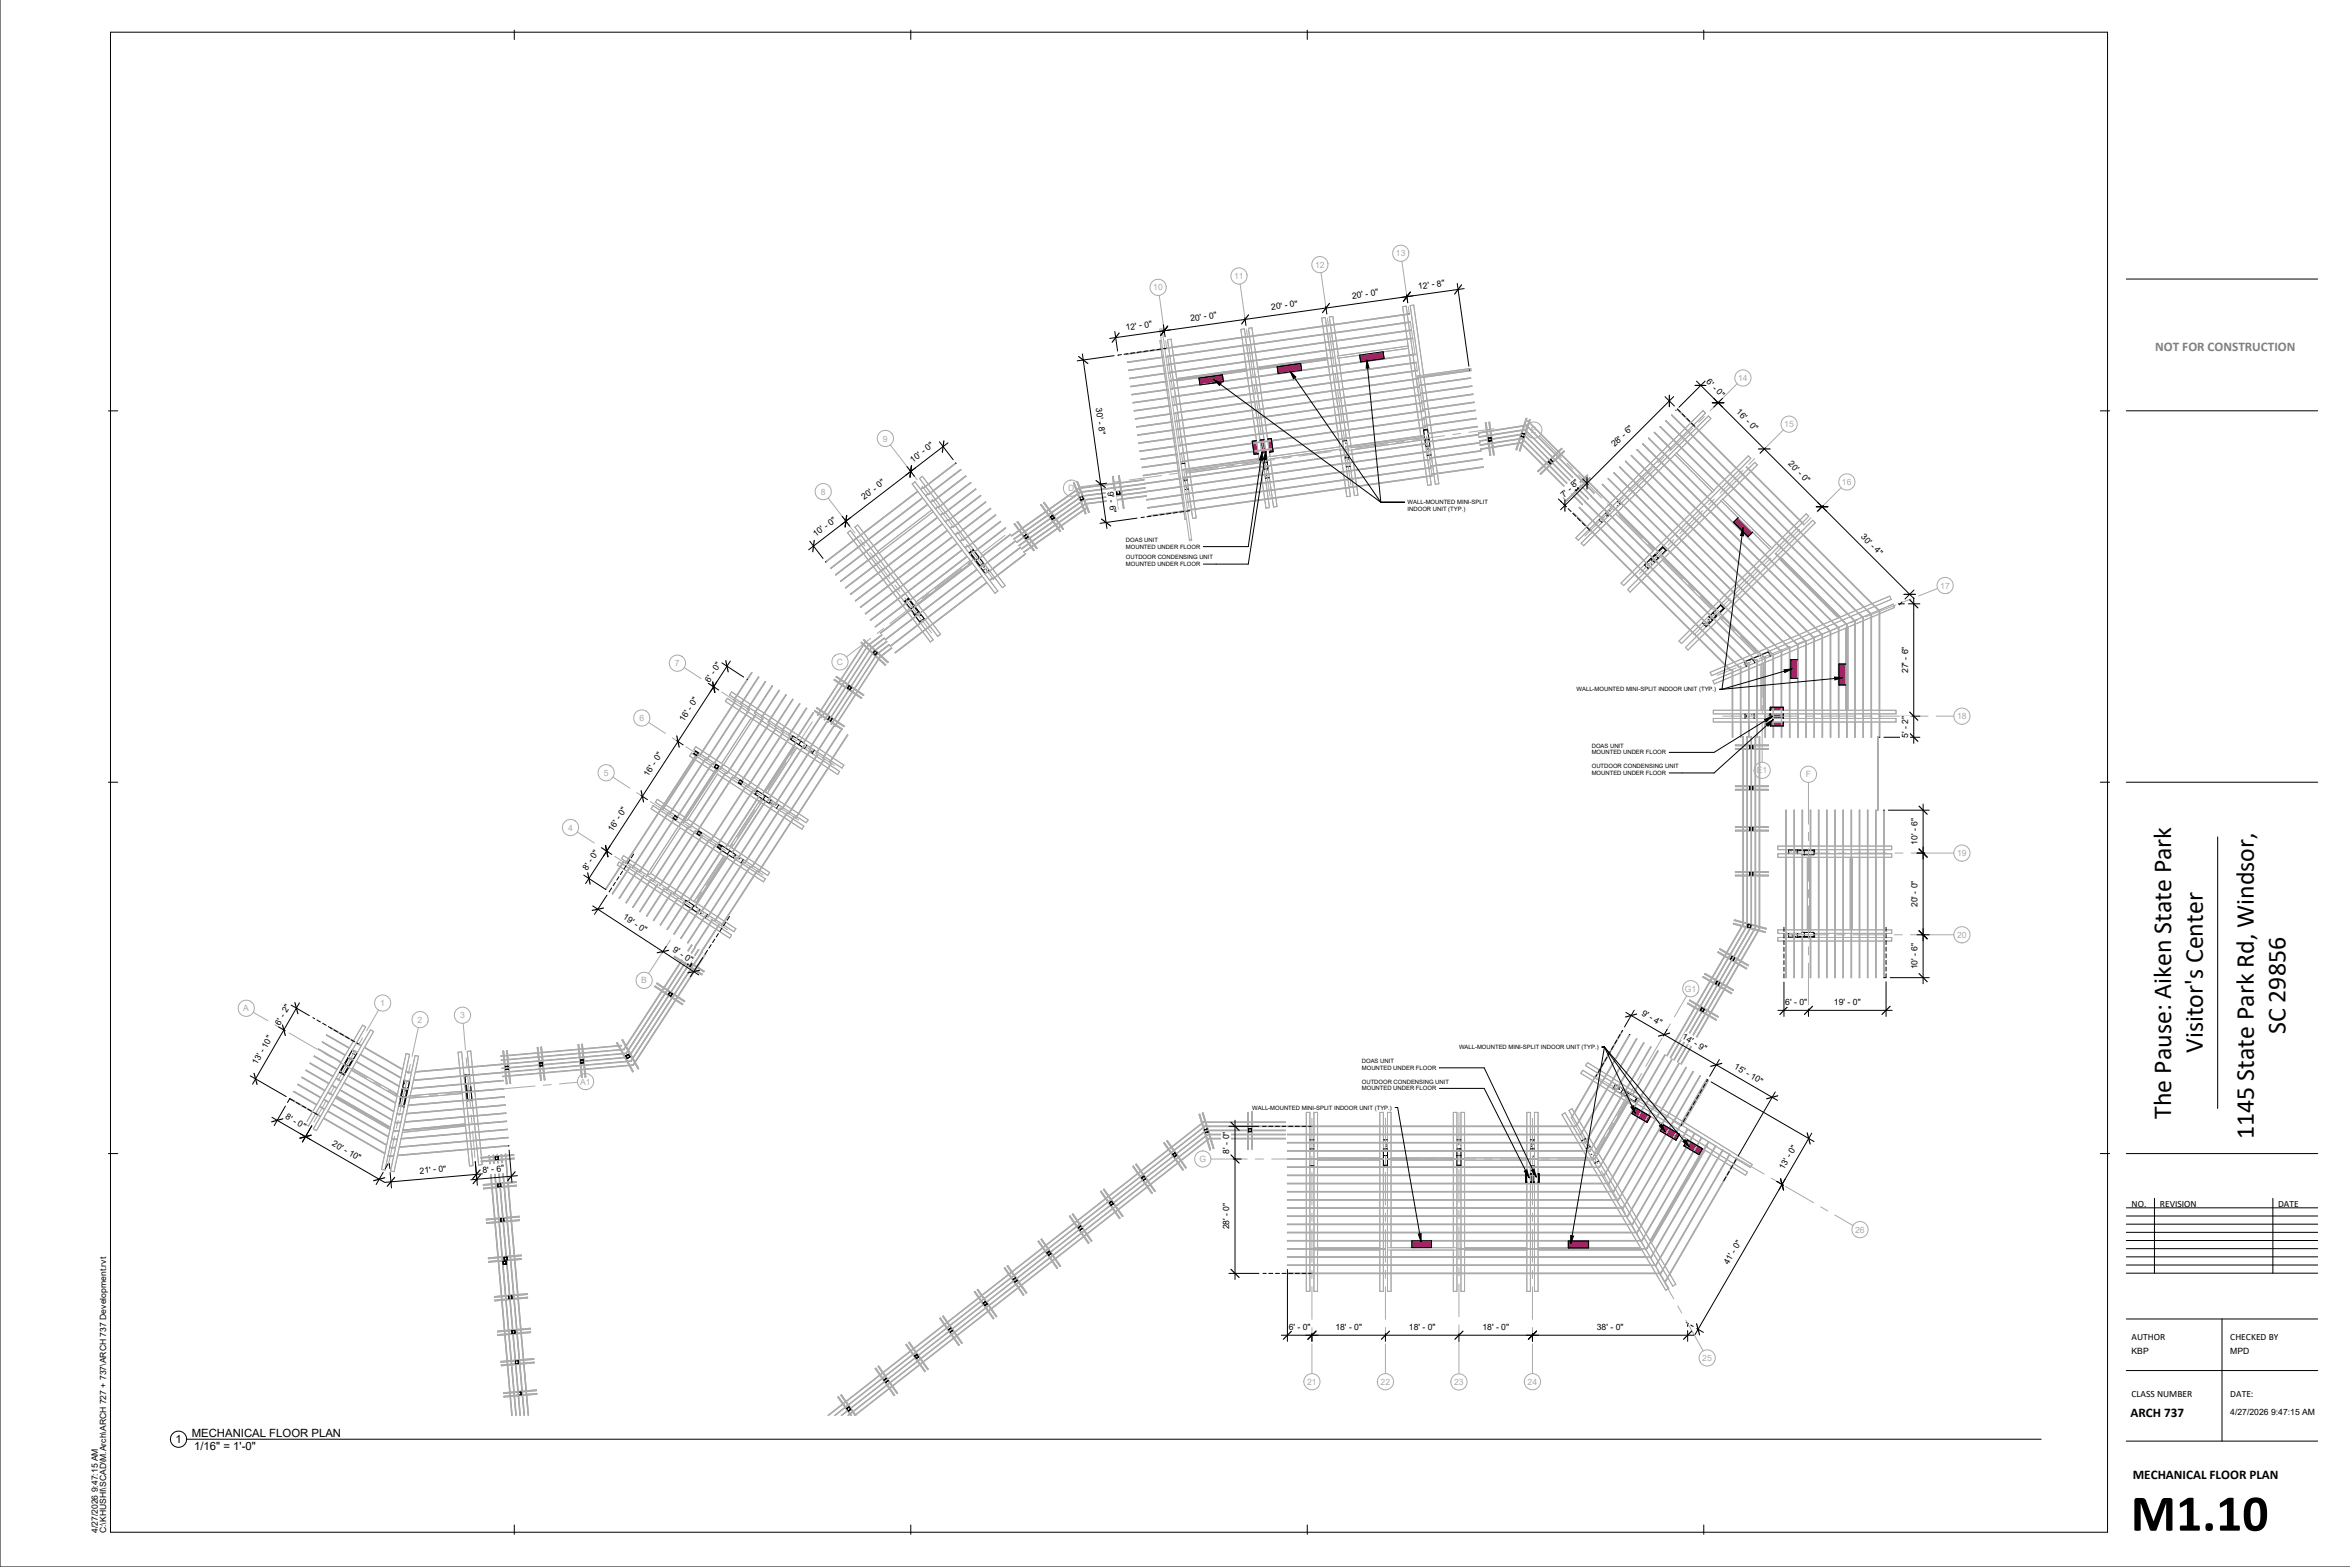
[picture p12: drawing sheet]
<svg xmlns="http://www.w3.org/2000/svg" width="914mm" height="610mm" viewBox="0 0 914 610" stroke-linecap="round" stroke-linejoin="round" font-family="sans-serif">
<defs><g id="words">
<text font-size="20.1" x="829.1" y="595.5">M1.10</text>
<g font-size="10.1">
<text x="889.3" y="402.3" transform="rotate(-90 889.3 402.3)">SC 29856</text>
<text x="857.1" y="409.6" transform="rotate(-90 857.1 409.6)">Visitor's Center</text>
<text x="844.8" y="435.2" transform="rotate(-90 844.8 435.2)">The Pause: Aiken State Park</text>
<text x="877" y="443" transform="rotate(-90 877 443)">1145 State Park Rd, Windsor,</text>
</g>
<text font-size="5.1" fill="#808080" x="838.6" y="136.7">NOT FOR CONSTRUCTION</text>
<g font-size="5.1">
<text x="829" y="551.3">ARCH 737</text>
<text x="829.9" y="575.5">MECHANICAL FLOOR PLAN</text>
</g>
<g font-size="4.4">
<text x="68.3" y="561.3">1</text>
<text x="74.6" y="559">MECHANICAL FLOOR PLAN</text>
<text x="75.6" y="564.1">1/16&quot; = 1'-0&quot;</text>
</g>
<g font-size="3.7">
<text x="829.4" y="469.5">NO.</text>
<text x="840.4" y="469.5">REVISION</text>
<text x="886.4" y="469.5">DATE</text>
<text x="829.4" y="521.2">AUTHOR</text>
<text x="867.8" y="521.2">CHECKED BY</text>
<text x="829.4" y="543.5">CLASS NUMBER</text>
<text x="867.8" y="543.5">DATE:</text>
</g>
<g font-size="3.4" fill="#aaa">
<text x="543.2" y="99.7">13</text>
<text x="511.7" y="104.2">12</text>
<text x="448.7" y="113">10</text>
<text x="480.2" y="108.6">11</text>
<text x="676.3" y="148.2">14</text>
<text x="694.3" y="166.2">15</text>
<text x="343.6" y="171.8">9</text>
<text x="595.7" y="168.5">E</text>
<text x="415.7" y="191.1">D</text>
<text x="716.7" y="188.7">16</text>
<text x="319.4" y="192.5">8</text>
<text x="755" y="229">17</text>
<text x="262.6" y="259.2">7</text>
<text x="325.6" y="258.7">C</text>
<text x="248.8" y="280.5">6</text>
<text x="761.5" y="279.8">18</text>
<text x="234.9" y="301.8">5</text>
<text x="683.6" y="300.8">E1</text>
<text x="702.6" y="302.4">F</text>
<text x="221" y="323.1">4</text>
<text x="761.5" y="333.1">19</text>
<text x="761.5" y="364.8">20</text>
<text x="249.5" y="382.6">B</text>
<text x="655.6" y="385.8">G1</text>
<text x="94.7" y="393.4">A</text>
<text x="147.9" y="391.4">1</text>
<text x="162.5" y="397.9">2</text>
<text x="179" y="396.2">3</text>
<text x="225.7" y="422">A1</text>
<text x="466.7" y="452.1">G</text>
<text x="721.8" y="479.5">26</text>
<text x="662.4" y="529.4">25</text>
<text x="508.6" y="538.7">21</text>
<text x="537.2" y="538.7">22</text>
<text x="565.8" y="538.8">23</text>
<text x="594.4" y="538.7">24</text>
</g>
<g font-size="3.4">
<text x="552" y="112.5" transform="rotate(-8 552 112.5)">12' - 8&quot;</text>
<text x="526.3" y="116.1" transform="rotate(-8 526.3 116.1)">20' - 0&quot;</text>
<text x="463.3" y="125" transform="rotate(-8 463.3 125)">20' - 0&quot;</text>
<text x="494.8" y="120.6" transform="rotate(-8 494.8 120.6)">20' - 0&quot;</text>
<text x="438.1" y="128.5" transform="rotate(-8 438.1 128.5)">12' - 0&quot;</text>
<text x="663.7" y="148.7" transform="rotate(45 663.7 148.7)">6' - 0&quot;</text>
<text x="426.4" y="158.8" transform="rotate(82 426.4 158.8)">30' - 8&quot;</text>
<text x="675.4" y="160.4" transform="rotate(45 675.4 160.4)">16' - 0&quot;</text>
<text x="355.2" y="180" transform="rotate(-37 355.2 180)">10' - 0&quot;</text>
<text x="628.3" y="174.1" transform="rotate(-45 628.3 174.1)">28' - 6&quot;</text>
<text x="695.7" y="180.7" transform="rotate(45 695.7 180.7)">20' - 0&quot;</text>
<text x="430.9" y="191.3" transform="rotate(82 430.9 191.3)">9' - 6&quot;</text>
<text x="336.3" y="194.5" transform="rotate(-37 336.3 194.5)">20' - 0&quot;</text>
<text x="608.6" y="193.7" transform="rotate(-45 608.6 193.7)">7' - 8&quot;</text>
<text x="317.4" y="209" transform="rotate(-37 317.4 209)">10' - 0&quot;</text>
<text x="723.9" y="209" transform="rotate(45 723.9 209)">30' - 4&quot;</text>
<text x="742.4" y="261.9" transform="rotate(-90 742.4 261.9)">27' - 6&quot;</text>
<text x="276.1" y="265.5" transform="rotate(-57 276.1 265.5)">6' - 0&quot;</text>
<text x="266.1" y="280.9" transform="rotate(-57 266.1 280.9)">16' - 0&quot;</text>
<text x="742.4" y="287" transform="rotate(-90 742.4 287)">5' - 2&quot;</text>
<text x="252.2" y="302.3" transform="rotate(-57 252.2 302.3)">16' - 0&quot;</text>
<text x="238.3" y="323.6" transform="rotate(-57 238.3 323.6)">16' - 0&quot;</text>
<text x="746.1" y="328.7" transform="rotate(-90 746.1 328.7)">10' - 6&quot;</text>
<text x="228.4" y="338.8" transform="rotate(-57 228.4 338.8)">8' - 0&quot;</text>
<text x="746.1" y="352.9" transform="rotate(-90 746.1 352.9)">20' - 0&quot;</text>
<text x="242.2" y="357.3" transform="rotate(33 242.2 357.3)">19' - 0&quot;</text>
<text x="261.6" y="369.9" transform="rotate(33 261.6 369.9)">9' - 0&quot;</text>
<text x="746.1" y="377.2" transform="rotate(-90 746.1 377.2)">10' - 6&quot;</text>
<text x="638.5" y="394.7" transform="rotate(30 638.5 394.7)">9' - 4&quot;</text>
<text x="694.7" y="390.8">6' - 0&quot;</text>
<text x="713.6" y="390.8">19' - 0&quot;</text>
<text x="108.8" y="399" transform="rotate(-60 108.8 399)">6' - 2&quot;</text>
<text x="654.3" y="403.9" transform="rotate(30 654.3 403.9)">14' - 9&quot;</text>
<text x="100" y="414.4" transform="rotate(-60 100 414.4)">13' - 10&quot;</text>
<text x="674.5" y="415.6" transform="rotate(30 674.5 415.6)">15' - 10&quot;</text>
<text x="110.8" y="435" transform="rotate(30 110.8 435)">8' - 0&quot;</text>
<text x="129.1" y="445.5" transform="rotate(30 129.1 445.5)">20' - 10&quot;</text>
<text x="478.3" y="448.8" transform="rotate(-90 478.3 448.8)">8' - 0&quot;</text>
<text x="694.1" y="455.2" transform="rotate(-60 694.1 455.2)">13' - 0&quot;</text>
<text x="163.4" y="456.6" transform="rotate(-5 163.4 456.6)">21' - 0&quot;</text>
<text x="187.8" y="456.3" transform="rotate(-5 187.8 456.3)">8' - 6&quot;</text>
<text x="478.3" y="478.3" transform="rotate(-90 478.3 478.3)">28' - 0&quot;</text>
<text x="672.6" y="492.3" transform="rotate(-60 672.6 492.3)">41' - 0&quot;</text>
<text x="501.5" y="517.2">6' - 0&quot;</text>
<text x="519.6" y="517.2">18' - 0&quot;</text>
<text x="548.2" y="517.2">18' - 0&quot;</text>
<text x="576.8" y="517.2">18' - 0&quot;</text>
<text x="621.3" y="517.2">38' - 0&quot;</text>
<text x="829.4" y="526.6">KBP</text>
<text x="867.8" y="526.6">MPD</text>
<text x="867.8" y="550.5">4/27/2026 9:47:15 AM</text>
<text x="38.1" y="596.5" transform="rotate(-90 38.1 596.5)">4/27/2026 9:47:15 AM</text>
<text x="41.4" y="596.5" transform="rotate(-90 41.4 596.5)">C:\KHUSHI\SCAD\M.Arch\ARCH 727 + 737\ARCH 737 Development.rvt</text>
</g>
<g font-size="2.3">
<text x="547.7" y="196.2">WALL-MOUNTED MINI-SPLIT</text>
<text x="547.7" y="198.8">INDOOR UNIT (TYP.)</text>
<text x="438.1" y="210.8">DOAS UNIT</text>
<text x="438.1" y="213.4">MOUNTED UNDER FLOOR</text>
<text x="438.1" y="217.6">OUTDOOR CONDENSING UNIT</text>
<text x="438.1" y="220.3">MOUNTED UNDER FLOOR</text>
<text x="613.5" y="269">WALL-MOUNTED MINI-SPLIT INDOOR UNIT (TYP.)</text>
<text x="619.4" y="290.8">DOAS UNIT</text>
<text x="619.4" y="293.5">MOUNTED UNDER FLOOR</text>
<text x="619.4" y="298.8">OUTDOOR CONDENSING UNIT</text>
<text x="619.4" y="301.5">MOUNTED UNDER FLOOR</text>
<text x="529.9" y="413.6">DOAS UNIT</text>
<text x="567.7" y="408.1">WALL-MOUNTED MINI-SPLIT INDOOR UNIT (TYP.)</text>
<text x="529.9" y="416.2">MOUNTED UNDER FLOOR</text>
<text x="529.9" y="421.6">OUTDOOR CONDENSING UNIT</text>
<text x="529.9" y="424.2">MOUNTED UNDER FLOOR</text>
<text x="487.3" y="431.6">WALL-MOUNTED MINI-SPLIT INDOOR UNIT (TYP.)</text>
</g>
</g></defs>
<g fill="#ff0080">
<path d="M549.4 482.7h7.6v2.6h-7.6z"/>
<path d="M610.2 482.8h7.9v2.7h-7.9z"/>
<path d="M715.6 258.3h2.6v8.2h-2.6z"/>
<path d="M696.8 256.7h2.6v7.2h-2.6z"/>
<path d="M676.3 201.4l5.6 5.6-1.7 1.8-5.6-5.6z"/>
<path d="M466.5 147.1l9.2-1.3 .3 2.7-9.1 1.2z"/>
<path d="M497 142.7l9.1-1.3 .4 2.6-9.2 1.3z"/>
<path d="M529.1 138.1l9.1-1.3 .3 2.7-9.1 1.3z"/>
<path d="M593.8 457.3v2.6h.3v-2.6zM595.5 457.3v2.6h1.6v-2.6zM598.5 457.3v2.6h.3v-2.6zM595.5 456.7v.4h1.6v-.4zM598.5 456.7v.4h.3v-.4zM593.8 456.7v.4h.3v-.4z"/>
<path d="M688.8 280.9v1.5h1.1v-1.5zM693.3 280.9v1.5h.6v-1.5zM690.1 280.9v1.5h3v-1.5zM693.3 277.7v1.8h.6v-1.8zM688.8 277.7v1.8h1.1v-1.8zM690.1 277.7v1.8h3v-1.8zM693.3 275.1v1.2h.6v-1.2zM688.8 275.1v1.2h1.1v-1.2zM690.1 275.1v1.2h3v-1.2z"/>
<path d="M487.8 175.7l.2 1 1.6-.2-.1-1zM490.8 175.3l.2 1 1.6-.2-.2-1zM493.8 174.9l.1 1 1.5-.2-.2-1zM487.4 172.5l.4 3 1.6-.2-.4-3zM490.4 172.1l.4 3 1.6-.2-.4-3zM493.4 171.7l.4 3 1.4-.2-.4-3zM487.3 171.6l.1 .7 1.6-.2-.1-.7zM490.3 171.2l.1 .7 1.6-.2-.2-.7zM493.2 170.8l.1 .7 1.5-.2-.1-.7z"/>
<path d="M641.5 433.9l-1.3 2.3 .7 .4 1.3-2.3zM638.8 432.3l-1.4 2.3 2.6 1.5 1.3-2.3zM636.3 430.9l-1.3 2.3 2.3 1.3 1.3-2.3z"/>
<path d="M652.3 440.6l-1.3 2.3 1.2 .6 1.3-2.3zM649.6 439l-1.3 2.3 2.5 1.5 1.4-2.3zM647.3 437.7l-1.3 2.3 2.1 1.2 1.3-2.3z"/>
<path d="M660.4 445.7l-1.3 2.3 2 1.2 1.3-2.3zM657.6 444.1l-1.3 2.3 2.6 1.5 1.3-2.3zM656.5 443.5l-1.3 2.3 .9 .5 1.4-2.3z"/>
</g>
<g fill="none" stroke="#000" stroke-width=".39">
<path d="M436.4 138l-1.3 .3M438.9 137.6l-1.6 .2M441.5 137.2l-1.6 .3M444 136.9l-1.5 .2M446.6 136.5l-1.6 .2M449.1 136.2l-1.5 .2M451.7 135.8l-1.6 .2M454 135.5l-1.3 .2M529.1 138.1l9.1-1.3 .3 2.7-9.1 1.3zM548.4 122.1v.1M466.5 147.1l9.2-1.3 .3 2.7-9.1 1.2zM497 142.7l9.1-1.3 .4 2.6-9.2 1.3z"/>
<path d="M571.7 143.8l.1 .2M652.2 159.6l-.2 .1M652.6 159.1l1.2 1.2M487.4 172.5l.4 3M487.8 175.7l.2 1 1.6-.2M488.9 171.4l-1.6 .2 .1 .7M491.8 171l-1.5 .2M493.1 179.8l-1.6 .2M493.2 170.8l1.5-.2 .1 .7M494.8 171.5l.4 3M495.2 174.7l.2 1-1.5 .2M522.9 174.7v.1"/>
<path d="M523.5 172.4h.3M523.7 178.3h-.3M523.7 179.1l-.2 .1M523.7 177.4l-.2 .3M524 171.4l-1.6 .2M524.8 178.7h.1M524.8 178.4h-.2M524.9 177.9l-1.6 .2M525 179.6l.2 .1M554.6 172.5l-.7-5.1 1.6-.2 .8 5.9M554.7 172.7l.1 .6M555.2 173.8h.2"/>
<path d="M555.5 167l-1.6 .2M555.5 174.8h.2M555.9 175.7v.1M555.9 174.4h-.3M555.9 177.1h-.3M556 171l-1.5 .2M556.4 173.5l-1.6 .2M556.9 177l-1.6 .2M580.2 170.3l-1.1 .2 .1 .4M580.2 170.3v.5M580.3 171v.4l-1 .1-.1-.4M580.3 171.5l-1 .1"/>
<path d="M592.1 169.1l-.2 .6 1 .3M592.3 168.6l1 .3M592.8 168.8l-.6-.2v.3M592.9 168.9l.3 .2M593.1 169.4l-.2 .6M602.6 179.7l.7 .7M603 179.2l-.4 .4 .8 .8 .4-.4M603.1 179.1l.3-.2 .7 .7-.2 .3M603.4 178.8l.8 .8M654.5 161l1.2 1.1M656.4 162.8l1.1 1.1M658.2 164.6l1.2 1.2"/>
<path d="M371.9 180.1l.1 .2M420.3 193.7l.3 .8 1-.4M420.3 193.4l-.1 .1M420.8 193.3l.4-.2 .4 1M421.2 193.1h-.1M421.6 194.2l-1 .4M434.5 191.3l.2 1M435.6 191.2l.1 1M435.6 191.2l.2 1-1.2 .2-.2-1.1M455.5 199.7l-1.6 .2M458.1 199.4l-1.6 .2M460.3 185.5v.1"/>
<path d="M460.4 186.6h.4M460.6 199l-1.6 .2M461.1 180.2l-1.6 .2M461.2 187.1h-.3M461.2 188.8l-.3 .1M461.7 189.6h-.1M462 186.7l-1.6 .3M462.2 188.9h.1M462.3 189.9h.1M462.5 190.2l-1.6 .3M462.9 198.7l-1.3 .2M491.7 181.6l.1 .5"/>
<path d="M492.5 185.2l-.2 .1M492.8 185h.2M493.1 185.9h.1M493.2 185.8h-.2M493.3 181.2l-.7-5.1-1.6 .2 .7 5.1M493.3 181.4l.1 .5M493.4 182.3l-1.5 .2M493.5 182.7l-.4 .1M493.5 185.9h-.4M493.5 184.3h.2M493.9 185.8l-1.5 .2M524.3 180.3l.2 .1"/>
<path d="M525.4 181.4l-1.6 .2M606.4 194.1l1.3 1.3M608.4 196.1l1.1 1.1M610.2 197.9l1.1 1.1M612 199.7l1.1 1.1M612.6 190.1l.7 .7M613.2 190.7h.1M613.2 189.5l-.6 .5 .8 .8M613.4 189.3l.8 .7M614 190.2l-.6 .6M624.7 199.6l1.1 1.1M626.4 198.5l.1 .3"/>
<path d="M629.3 196.8h.3M629.4 195l1.1 1.1M321.2 218.5l.1 .2M377.3 215.1h.1M377.4 215.1v.1M377.6 215.6l1.9 2.3M377.8 215.5l.1 .1M378.7 213.8l-1.5 1.2 .3 .4M379.6 218.1l1.8 2.4M380.5 216.1l.1 .2M381 216.9l-1.3 1M382.4 218.7l-3.6-4.7-1.3 1 3.6 4.7"/>
<path d="M382.4 219.9l-.1 .2M382.6 219.5l-.1 .1M382.7 219l-1.5 1.2M398.7 208.9l.4 .6M399.3 208l-.9 .6M399.3 208l-.7 .7M399.3 208l.1 .1M399.5 208.3l.5 .6-.9 .6M400 208.9l-.9 .6M409.2 200.7l-.1 .2M409.6 200.5l-.9 .6M409.8 201.7v.1"/>
<path d="M409.8 200.8l-.2-.3-.8 .7 .1 .2M409.9 201l.4 .4-.9 .7-.3-.5M445.3 201.2l-1.3 .1M447.8 200.8l-1.5 .2M450.4 200.4l-1.6 .3M452.9 200.1l-1.5 .2M613.8 201.5l1.2 1.2M615.7 203.4l1.1 1.1M617.5 205.2l1.3 1.3M622.2 202.1l1.1 1.1M623.4 200.9l.3 .3M623.4 202.8l.2 .1"/>
<path d="M624 201.4h.1M625 200.6l.1 .2M640.6 219.1l-.7 .7 1.5 1.5M641.5 219.4h.1M641.7 218.2l.1 .1M642.3 217.8l.2 .2M642.4 217.3l1.5 1.5M642.5 219.4l.2 .2M642.6 217.7l.2 .3M642.8 216.9l-2.1 2.1M643 217.1l-.2 .1M643.1 218.5h.1"/>
<path d="M643.1 216.9l3.9-3.9 1.2 1.1-3.9 3.9M644.1 216l1.1 1.1M644.1 218.2l-.2 .2M645 214.6l-2.1 2.1M648.5 214.1l-1.5-1.5-1.8 1.9M676.3 201.4l-1.7 1.8 5.6 5.6 1.7-1.8M352.6 233.4h.4M354 233.4l-.5-.7-1.7 1.3M354.2 233.6l1.8 2.4M355 237.7v.1M355.5 238.8l.7 .9M355.6 236l-1.2 .9"/>
<path d="M356.1 236.1l1.8 2.4M356.6 238.8l-.2 .2M357 237.8l-3.6-4.7-1.2 1 3.5 4.6M357.1 239.1h-.2M357.5 237.9l-1.7 1.3M358 238.6l1.6 2.1-1.6 1.3-1.7-2.1M358.3 239.3l-.3 .2M381.5 220.6l1.8 2.4M382.8 220.6h-.1M383 221.6l-.3 .2M383 220.2l-.1 .2M383.9 221.6h-.2"/>
<path d="M384.2 220.9l-.1 .2M384.9 221.8l-.7 .5M641.1 220.7l.2 .2M664.8 239.8l.1 .1M664.9 239.8l1.4 1.5M665.5 239.5l-.2 .2M665.6 239.4l3.9-3.9 1.1 1.1-3.9 3.9M666.5 238.4l1.2 1.2M668.2 239.4l-1.3 1.3M669 238.6l-.1 .1M669.5 235.1l1.5 1.5-1.8 1.8M738.6 234.9h2.4"/>
<path d="M740.1 234.2l-1.1 1.1M340.4 253.2l-.6 .7M340.5 253.2l-.7 .8 .7 .7M340.5 253.2l.8 .8-.8 .7M341.3 254l-.7 .8M358.3 241.5l-.3 .2M359.1 241h-.1M359.4 240.4l-.1 .1M662.4 242.3l1.4 1.5 .7-.7M663.2 242.6l.2 .2M663.3 243.1l.1 .1M664.1 242.3l.1 .2"/>
<path d="M664.6 240.9l.3 .2M664.6 242.7l.2 .1M664.7 242l.1 .2M665 242.2l.1 .1M665 240.1l.1 .2M665.2 241.1h.1M665.2 241.6l.1 .2M666.6 240.6l-.2 .2M666.8 240.8l-2.1 2.1M678.9 257.4l.6 1.9M679.6 259.1h.1M679.9 258l.1 .3"/>
<path d="M680.6 256.8v.1M680.8 258.6l.1 .1M680.9 256.6l.1 .2M682 256.6l.1 .3M682.1 256.1l.7 1.8M682.1 256.1l-3 1.2M685.3 254.8l-3 1.2M685.5 254.7l2.6-1.1 .7 1.7M699.4 256.7h-2.6v7.2h2.6M718.2 258.3h-2.6v8.2h2.6M290.7 264.3l.2 .1M322.8 278.9l-.6 .9"/>
<path d="M323.1 279.2l-.3-.2-.6 .9 .3 .2M323.3 279.3l.4 .3-.6 .9-.4-.3M330.5 268.2l.2 .1M330.9 267.2l-.5-.4-.6 .9 .5 .4M331.1 267.3l.2 .1-.6 .9M679 277.7v1.8M679.1 277.7v.2M679.4 278.2h.1M679.5 278.7v.3M679.6 278.4l.1 .3M680.2 279.1l.1 .3M680.7 278.2h.1"/>
<path d="M681.6 277.8v.3M682.5 277.7v1.8M688 279.3l-.1 .2M688.2 278.2h.4M688.8 277.7v1.8M689.9 275.1h-1.1v1.2M690.1 275.1h3M693.3 275.1h.6v1.2M693.9 277.7v1.8M270.8 293.7l-.8-.5 .7-1 1 .7-.8 .9M271.5 292.8v.1M278.7 298.9l-.7-.5 .6-1 1 .7-.7 .9"/>
<path d="M308.4 286.3l-.9 1.3M310.9 289.7v.1M311.7 288.3l-.9 1.4M312.4 290.7l.3 .2M312.8 289.1l-4.1-2.7-.9 1.3 4.5 2.9M313.7 291.4l-.1 .2M313.9 289.9l-.8 1.3M314.9 291h-.1M315.3 292.1l-.1 .3M315.8 292.6l-.1 .3M316 292.2l-.2 .3M316.9 291.8l-.9 1.3"/>
<path d="M680.8 290.1v1.1M681.3 290.1h-.4v1.1h.4M681.5 290.1h.5v1.1h-.5M682 290.1v1.1M688.8 280.9v1.5h1.1M690.1 282.4h3M693.9 280.9v1.5h-.6M731.2 286.8h.2M263.4 317.8l-.8-.5-.7 1 .3 .2M263.5 318l-.6 .9-.5-.3M287.5 304.6h.4M288.2 304.5l-.1 .3"/>
<path d="M288.5 303.8l-.5-.3-.7 1 1 .6 .7-1-.3-.2M294.5 307.6l-.8 1.3M297.8 309.6l-.9 1.4M299 310.4l-4.2-2.7-.9 1.3 4.9 3.2M299.7 312.2l-.2 .3M299.7 312.2l-.1 .2M300 311.2l-.8 1.3M300.1 312.7l-.1 .2M300.4 312l-.1 .1M301.5 312.2l-.1 .2M302 312.7l-.1 .2M302 313l-.2 .2"/>
<path d="M303 313.1l-.9 1.4M680.8 306v1.1M681.3 306h-.4v1.1h.4M681.5 306h.5v1.1h-.5M682 306v1.1M733 315.2h.2M242.3 338.9l-.9 1.3M243.7 336.7l-.9 1.4M245.1 334.6l-.9 1.3M246.6 332.3l-1 1.4M271.9 323.4l1 .6-.7 1-1-.6zM272.5 323.7l-.2 .2"/>
<path d="M279.6 329h.1M280.7 328.9l-.9 1.3M280.8 329.2l-.9-.6-.7 1 1 .6M283.9 331l-.8 1.3M285.8 332.2l-4.9-3.2-.8 1.3 4.9 3.2M285.9 333.1h-.1M286.2 332.4l-.8 1.4M286.3 332.7l-.1 .2M286.8 334.6l-.1 .1M288 333.8l-.2 .2M289.2 334.4l-.9 1.3M680.8 321.9v1.1"/>
<path d="M680.8 339.4v1M681.3 321.9h-.4v1.1h.4M681.3 339.4h-.4v1h.4M681.5 321.9h.5v1.1h-.5M681.5 339.4h.5v1h-.5M682 321.9v1.1M682 339.4v1M696.2 331.7l-.1 .3M696.9 331.1h.1M698 330.7h-2v1.4M698.2 331.1h.1M698.3 330.7h.1"/>
<path d="M698.9 331.3v.3M699.5 330.7v1.4M699.9 330.9h5.9v1.6h-4.8M701.2 330.7l-2.9 .1M701.4 330.7h3M702.1 330.9v1.6M702.7 330.7l.1 .2M704.6 330.7h1.5v1.4M238 345.4l-.9 1.6M239.4 343.2l-.8 1.4M240.8 341.1l-.8 1.3M266.8 350.2l-.9 1.4"/>
<path d="M270.1 352.3l-.9 1.3M271.2 353l-4.1-2.7-.9 1.3 4.9 3.2M272.1 353.7l.1 .3M272.3 353.8l-.4 .6M272.8 355.4l-.2 .2M272.8 355.1l-.1 .3M273.8 354.8h-.1M274.7 356.6h-.1M275.3 355.8l-.9 1.3M282.4 358.8l-.9 1.4M283.9 356.5l-1 1.5M680.2 359.6l-.2 1 1 .3 .3-1-1.1-.3"/>
<path d="M681.3 359.9l-.3 1M268.4 374.5l-.2-.1-.6 .9 .2 .1M268.5 374.6l.6 .4M269.1 375l-.6 .9-.5-.4M275.3 369.7l-1 1.5M276.7 367.5l-.8 1.3M278.1 365.3l-.8 1.4M279.5 363.2l-.8 1.3M281 361l-.9 1.3M673.9 372.1l-.5 .9M674.4 372.4l-.4-.2-.5 .9 .4 .2M674.6 372.5l.3 .2"/>
<path d="M675 372.7l-.6 .9-.4-.2M681.3 360.1l-.2 .2M694.2 360.7v1.7M694.2 363.3v1.6M694.2 365.9v1.6M694.2 368.5v1.6M694.2 371.1v1.6M694.2 373.7v1.6M694.2 376.3v1.5M694.2 378.8v1.7M696 363.1v1.5h2M696.7 363.1v.1"/>
<path d="M697.3 363.6v.3M697.7 364v.3M697.7 363.6h.1M697.9 364.4v.2M698.2 364.6h3M698.7 364.3v.3M699.1 363.6h.1M699.3 363.1v.3M699.5 363.1v1.5M701 362.7h4.8v1.6h-5.9M701 364.4l.1 .2M701.4 364.6h3"/>
<path d="M702.1 362.7v1.6M706.1 363.1v1.5h-1.5M733.9 378.8v1.5h-.9M733.9 360.7v1.6M733.9 363.3v1.6M733.9 365.9v1.6M733.9 368.4v1.6M733.9 371v1.6M733.9 373.6v1.6M733.9 376.2v1.6M121.8 395.9l.6 .4M123.3 396.8l1.4 .8"/>
<path d="M125.5 398.1l1.4 .8M127.8 399.4l1.3 .8M260.6 386l-.6 .9M260.7 386l-.6 .9 .1 .1M260.7 386l.1 .1M261 386.3l.5 .3M261.6 386.7l-.6 .8-.6-.4M662.1 392.1l-.5 .9M662.8 392.4l-.6-.3-.5 .9 .5 .4M662.9 392.5l.2 .1M663.2 392.7l-.8 .8M667.6 382.7l.6 .3"/>
<path d="M668.1 381.8l-.5 .9M668.7 382.1l-.5-.3-.6 .9M668.9 382.2l.2 .1M669.1 382.3l-.7 .8M130 400.7l1.4 .8M132.2 402l1.4 .7M132.3 416.8l-.2 .4 1.8 1 .3-.3M133.9 414l-1.5 2.6M134.2 414l1.4 .8M134.5 403.2l1.4 .8M134.6 416.7l.1 .2M135.4 412l-2.9 5.1 1.3 .8 3-5.1"/>
<path d="M135.4 411.5l1.8 1M135.7 415.1l-1.4 2.6M135.8 411.4l-.3-.1-1.5 2.6M136.7 412l.1 .1M136.7 404.5l1.4 .8M137.1 408.5l-1.5 2.6M137.3 409.8l.3 .1M137.3 412.3l-1.5 2.6M137.3 411.7l.2 .1M137.4 409.8h.1M137.5 408.8l.2 .2M137.8 410.1l.1 .1"/>
<path d="M138.9 409.6l-1.5 2.6M139 405.8l.6 .4M181 418.6l.2 3M181.2 418.8h-.2M181.3 418.8h.2M182.1 418.1h.1M182.3 418.2l-.1 .1M182.7 418l-1.8 .2v.2M197.7 414.8l-1.1 .1M197.7 415.3v-.4l-1.1 .1 .1 .4M197.8 415.5v.4l-1.1 .1v-.4M211 413.4l-1 .2 .1 .7"/>
<path d="M211 413.5l.1 .7M211.1 414.4l-1 .1M211.2 414.6l-1.1 .1M226.9 412.3l-1 .1M227 412.8l-.1-.5-1 .2v.4M227 413v.4l-1 .1-.1-.4M244.5 410.2l-.9 .5 .3 .6M244.8 410.8l-.3-.7-1 .6 .3 .6M245 410.9l.1 .3-1 .6-.1-.3 .1 .2 .9-.5M621.3 418.1l-.3 .7M622.6 415.8l-.8 1.4M623.9 413.6l-.8 1.4"/>
<path d="M625.2 411.4l-.8 1.3M626.5 409.1l-.8 1.4M627.8 406.9l-.8 1.4M629.1 404.7l-.8 1.3M630.4 402.4l-.8 1.4M631.3 400.9l-.4 .7M634 402.5l.2 .1M664.3 420l-.3 .8M114.5 428.4l-1.8-1-.8 1.5M115.3 428.9l1.4 .8M117.6 430.2l1.3 .8M119.8 431.5l1.4 .8"/>
<path d="M122 432.8l1.8 .9M155.1 430.2l.6 .1M155.5 428.4v.1M155.9 426.7l-.2 .9M156.1 425.5l.2 .2M156.2 426.6l1.5 .3M156.5 423.7l-.6 2.8M156.5 423.7l.9 .2M156.6 423.5l-.1 .2M156.7 424.2l-1.3 5.8 1.6 .3 1.2-5.7M156.9 423.1l.3 .1M156.9 421.8h.3"/>
<path d="M157.1 420.9h.1M157.2 421.4l.2 .1M157.3 430.2l-.1 .4-1.1-.2M157.3 421.3h-.1M157.5 423.9l1.1 .3M157.5 420.3h-.2l-.7 3M157.8 423l-.2 .1M158 427l-.7 3M158 424.3l-.1 .2M158.2 420.5h.1M158.5 423l.2 .1M158.5 420.6l.8 .1-.6 2.8"/>
<path d="M158.6 424.2l-.6 2.6M158.7 423.7l-.1 .5M158.8 421.7l.3 .1M181.2 421.4h.1M181.2 421.8l.3 2.9M181.2 420.1h-.1M181.5 424.9l.3 3M181.5 422.1l.5 5.9 1.6-.2-.4-5.2M183 421.3h-.1M183.3 424.4l-1.6 .1M183.4 425.1h.1M183.7 428.1h-1.9"/>
<path d="M469.7 439.2l-1 .3M469.9 439.7l-.2-.4-1 .3 .2 .4M469.9 439.9l.2 .4-1.1 .3-.1-.4M485.8 439.4v.3v-.6h1.1v.6M485.8 439.1l1.1-.1 .1 .7M486.9 439.9v.3h-1.1v-.3v.4l1.2-.1M487 439.9v.2M492.7 438.2l-1.3 .1M493.7 438.2h1.6M496.3 438.2h1.6M498.9 438.2h1.5M501.4 438.2h1.6"/>
<path d="M504 438.2h1.6M506.6 438.2h1.6M509.2 438.2h1.3M628 423l-.1 .2M628.4 423.5l-.1 .2M628.7 424.3l2.5 1.6M629 422.3l-.2 .2M629.5 422.3h-.1M629.7 423.8l-.1 .1M629.8 422.5l-1.2-.8-1.1 1.8 1 .7M629.8 423.1l-.1 .2M629.9 422.6l2.6 1.5"/>
<path d="M630.1 423.1l-.2 .2M630.2 423.6l-.1 .2M630.4 425.3h-.1M631 425.4l.4 .3M631.1 423.3v.1M631.4 426l1.5 .9M631.6 423.6l-1.1 1.8M631.8 424.1l.5 .3M632.5 424.5l4.3 2.7-.8 1.3-4.5-2.7M632.6 424.2l2.6 1.6M633.6 427.4l.4 .2M633.7 425.2l-.9 1.3"/>
<path d="M635.3 425.9l1.9 1.2-1.1 1.8-2-1.2M636.5 427.6l.1 .2M637.4 434.6l2.6 1.5M638.6 432.2l-2.3-1.3-1.3 2.3 2.3 1.3M638.8 432.3l2.5 1.5M641.5 433.9l.7 .4-1.3 2.3-.7-.4M649.4 438.9l-2.1-1.2-1.3 2.3 2.1 1.2M649.6 439l2.6 1.5M654.5 437.3l-.4 .7M655.8 435l-.8 1.4M657 432.8l-.7 1.4M658.3 430.6l-.8 1.3"/>
<path d="M659.6 428.3l-.8 1.4M660.9 426.1l-.8 1.4M662.2 423.9l-.8 1.3M663.5 421.6l-.8 1.4M151.1 452.6l-1.2 2.1M151.5 452.6l.2 2M192.7 450.1l.1 1M193.5 450l-.7 .1 .1 1h.7M193.7 450l.1 1.1M193.9 450l.1 1M197.9 445.6l.1 .2M445.1 457.6l-.9 .6"/>
<path d="M445.1 457.6l-.8 .6 .4 .7M445.1 457.6l.4 .6M445.7 458.4v.1M445.8 458.5l-1 .5M457.5 448.9l-.3-.4-.9 .6 .3 .4M457.6 449.1l.2 .3-.9 .6-.2-.3M457.8 449.5l-.8 .6M470.1 440.3l-1 .4M509.7 447h1.6M509.7 453.5h1.6M509.7 443.4h1.6M509.7 443.9h.1"/>
<path d="M509.8 444.4h.1M510.4 453.3l.2 .2M511.1 445.8h.2M511.2 445.1h-.1M538.3 447h1.6M538.3 453.5h1.6M538.3 443.4h1.6M538.3 447.4v.2M538.3 447.8v5.5h1.6v-5.5M538.3 449.5h1.6M538.7 453.5h.1M539 443.5h-.2"/>
<path d="M539.2 446l-.2 .1M539.3 445.8l.2 .1M539.5 445l-.2 .1M539.6 446.8l.2 .1M539.8 445.9h.1M539.8 446.8h.1M539.9 446.7h-.1M539.9 447.4v.2M566.9 447h1.6M566.9 453.5h1.6M566.9 443.4h1.6M566.9 447.8v5.5h1.6v-5.5"/>
<path d="M566.9 449.5h1.6M566.9 447.4v.2M567.3 444.8l.2 .1M567.7 445l-.1 .1M567.9 446.8l.1 .1M568.2 446.8h.3M568.2 444.2h.3M568.5 445.6l-.2 .1M568.5 447.4v.2M593.8 457.3v2.6h.3M594.1 456.7h-.3v.4M595.5 447h1.6"/>
<path d="M595.5 453.5h1.6M595.5 443.4h1.6M595.5 456.7h1.6M595.5 459.9h1.6M595.6 444.9h.2M595.7 446h-.1M595.9 445.9h.1M596 445l-.2 .1M596.1 446.8l.2 .1M596.3 444.3h.2M596.5 446.6h-.2M596.6 449.7l-.1 .3"/>
<path d="M596.7 451.1h.3M596.7 443.7h.3M596.7 445h.3M598.5 456.7h.3v.4M598.8 457.3v2.6h-.3M616.9 442.9l-1.5 .9M617.1 443.2h-.1M617.3 447h.1M617.6 444.2l-.1 .2M618.3 445.4l-.3 .1M618.7 446l-1.5 .9M619.1 449h.3"/>
<path d="M620.4 449.3l-.2 .3M621.1 452.1l-.1 .2M622.1 451.6l-1.6 .9M648.3 441.3l2.5 1.5M652.3 440.6l1.2 .6-1.3 2.3-1.2-.6M656.3 446.4l2.6 1.5M657.5 444l-1-.5-1.3 2.3 .9 .5M657.6 444.1l2.6 1.5M660.4 445.7l2 1.2-1.3 2.3-2-1.2M671.6 457.9l-.9 1.4M672.9 455.7l-.8 1.3M674.2 453.4l-.8 1.4"/>
<path d="M675.5 451.1l-.8 1.5M193.6 460.6l.1 1.1M194.4 460.6h-.7l.1 1.1 .7-.1M194.6 460.6l.1 1M194.8 474.1l.1 1.1M194.8 460.5l.1 1.1M194.9 474.1l.1 1h.7M195.6 474l-.7 .1M195.8 474l.1 1.1M196 474l.1 1.1M420.4 477l-.8 .6M420.8 477.5l-.3-.5-.9 .6 .4 .6"/>
<path d="M420.9 477.7l.2 .2-1 .4M431.7 467.9l.9-.5 .4 .6M431.7 468l.5 .7M433.1 468.2l.1 .1M433.2 468.3l-.9 .5M433.2 468.3l-.9 .6M195.7 490.7l1.2-.1 .1 1.2-1.2 .1zM196.1 489.1l.2 1.1h.7M196.8 490.7l-1 .1 .1 1 1-.1M196.9 489.1l-.7 .1M197.1 489.1l.1 1M197.3 489l.1 1.1"/>
<path d="M395.3 497.4l-.2-.2-.8 .6 .2 .3M395.4 497.6l.3 .5-.8 .6-.3-.4M395.8 498.1l-.9 .6M407.8 487.9l.2 .4M408.3 486.8l-.9 .6M408.3 486.8l-.9 .6 .3 .4M408.3 486.8l.2 .3M408.6 487.3l.3 .4-.9 .6M408.9 487.7l-.8 .6M491.4 495.4h1.3M493.7 495.4h1.6M496.3 495.4h1.6"/>
<path d="M498.9 495.4h1.5M501.4 495.4h1.6M504 495.4h1.6M506.6 495.4h1.6M509.2 495.4h1.3M549.4 482.7h7.6v2.6h-7.6zM610.2 482.8h7.9v2.7h-7.9zM198 504.2l.1 1.1M198.2 504.2h-.2l.1 1.1 .2-.1M198.4 504.2l.7-.1 .1 1.1h-.7M199.1 517.7l.1 1M199.4 517.6l-.2 .1 .1 1h.2"/>
<path d="M199.6 517.6h.7l.1 1-.7 .1M370 516.7l-.9 .6M370.2 517l-.2-.3-.9 .6 .3 .4M370.3 517.2l.4 .4-.9 .6-.3-.3M383.4 506.3l-.8 .6M383.6 506.6l-.1-.2-.9 .6 .2 .2M383.7 506.7l.4 .6-.9 .6-.3-.5M384.1 507.3l-.9 .6M508.1 519.4h90.6M510.5 518.8v3M539.1 518.8v3M567.7 518.8v3"/>
<path d="M596.3 518.8v3M656.1 514.4l.9 .6M656.7 514.8v1.2M657.9 515.5l.9 .5M200.6 529.5l1-.1 .1 1-1 .1zM344.5 536.5h.1M344.9 536.2l-.9 .6M345.2 536.6l-.3-.3-.9 .6 .3 .4M345.3 536.8l.2 .4-.9 .5-.2-.3M357.1 527.3l-.3-.4-.9 .6 .3 .5M357.2 527.5l.2 .3-.9 .6-.2-.3M357.4 527.9l-.8 .6"/>
<path d="M202.7 541.5l.1 1.1-1 .1M202.7 541.5l-1 .1M202.7 541.5l.1 1.1M329.5 548l.9-.6 .6 .9-.9 .6zM331 548.3l-.8 .6"/>
</g>
<g fill="none" stroke="#aaa" stroke-width=".39">
<path d="M451.1 114.9l2 14.5M482.5 110.5l2.1 14.5M514 106.1l2.1 14.5M545.5 101.7l2 14.4M548 119.3l.4 3.1M451.3 128l.8-.1 11.6 82.4-.9 .1zM451.8 136l.4 2.9M451.9 132.5l-.6 .1 .5 3.2M452.3 139.1l.4 3M452.3 135.7l-14.1 2 .1 .2 14.1-2M452.8 138.8l-14.1 2v.2l14.1-2M453.6 132.6l.4 3.1-.7 .1"/>
<path d="M454 135.5l-.8 .1M454.4 138.6l-.7 .1M454.4 138.8l-.7 .1M454.8 135.4l.4 3M455.2 138.6l.4 2.9M456.1 135l-.4-3-1.4 .1 .4 3.1M456.1 135.2l.4 3M456.6 138.4l.4 2.9M483.3 131.4l.4 2.9M483.7 134.5l.4 3M484.2 137.7l.4 2.9M484.6 131l-.4-3.1-1.4 .2 .4 3.1"/>
<path d="M484.7 131.2l.4 2.9M485 128.1l.5 3.2M485.1 134.3l.4 3M485.5 137.5l.5 2.9M485.9 134l-31.5 4.5 1.8 12.9M485.9 134v.3M485.9 134.1l62.9-8.9v.2l-62.9 8.9M485.9 134.2l-31.5 4.5M485.9 134.4l1.8 12.6M486.2 131l.4 3M486.3 137.2l-31.5 4.4M486.3 137.4l-32.2 4.5"/>
<path d="M486.7 134.2l.4 2.9M487.1 137.3l.4 3M487.6 130.6l-.5-3.1-1.3 .2 .4 3.1M487.6 130.8l.4 3M488 134l.5 2.9M488.5 137.1l.4 3M514.7 127l.5 2.9M515.2 130.1l.4 3M515.6 133.3l.4 2.9M516.1 136.4l.4 3M516.1 126.6l-.4-3.1-1.4 .2 .4 3.1M516.1 126.8l.4 3"/>
<path d="M516.4 139.1l-27.1 3.8M516.5 123.7l.4 3.2M516.5 139.6l.4 2.9M516.6 129.9l.4 3M516.6 139.9l-10.5 1.5M517 133.1l.4 2.9M517.3 129.6l.1 .2M517.4 130l1.7 12.6M517.5 136.2l.4 3M517.7 126.6l.4 2.9M517.9 139.4l.4 2.9M518.1 129.7l.5 3"/>
<path d="M518.6 132.9l.4 2.9M518.7 139.1l-63 8.8M518.7 139.3l-31.5 4.4M519 136l.9 6.1M519 126.2l-.4-3.1-1.4 .2 .5 3.1M519.1 126.4l.4 2.9M519.5 129.5l.4 3M520 132.7l.4 2.9M520.4 135.8l.4 2.6M520.9 139.3l.4 2.6M546.2 122.6l.4 2.9M546.7 125.7l.4 3"/>
<path d="M547.1 128.8l.4 3M547.5 132l.9 6.1M547.6 122.2l-.5-3.1-1.3 .2 .4 3.1M547.6 122.4l.4 2.9M547.9 134.6l-27.5 3.9 .1 .9 27.5-3.9M548 125.5l.5 3M548.4 122.1l-94.5 13.2M548.4 122.2l-94.5 13.3M548.4 138.3l.4 2.9M548.5 128.7l.4 2.9M548.9 125.6l1.7 12.6M548.9 131.8l.9 6.1"/>
<path d="M549.2 128.3l-62.9 8.9M549.3 128.5l-63 8.9M549.7 131.5l-94.5 13.3M549.7 131.7l-95.2 13.3M549.8 138.1l.4 2.9M550.6 137.8l-74.6 10.5M550.6 138l-74.6 10.5M452.7 142.3l.4 2.9M453.2 145.4l.4 3M453.2 142l-14.1 2v.2l14.1-2M453.6 148.6l.4 2.9M453.7 145.1l-14.1 2v.2l14.1-2"/>
<path d="M454 151.7l.5 3M454.1 148.3l-14.1 2v.2l14.1-2M454.5 154.9l.4 2.9M454.5 151.4l-14.1 2 .1 .2 14.1-2M454.9 142l-.8 .1M454.9 158l.4 3M455 154.6l-14.1 2v.2l14.1-2M455.3 145.1l-.7 .1M455.4 157.7l-14.1 2v.2l14.2-2M455.6 141.7l.5 3M455.7 148.1l-.7 .1M455.8 148.3l-.8 .1"/>
<path d="M456.1 144.9l.4 2.9M456.2 151.4l-.7 .1M456.5 148l.4 3M456.7 154.5l-.8 .2M457 151.2l.4 2.9M457 141.5l.4 3M457.1 157.5l-.8 .1M457.4 154.3l.4 2.9M457.5 144.7l.4 2.9M457.9 157.4l.4 3M457.9 147.8l.4 3M458.3 151l.5 2.9"/>
<path d="M458.8 154.1l.4 3M459.2 157.3l.4 2.9M484.6 140.8l.4 3M485 143.5l-27.2 3.8M485 144l.5 2.9M485.1 144.3l-27.2 3.9M485.5 147.1l.4 3M485.9 150.3l.4 2.9M486 140.6l.4 3M486.4 153.4l.4 3M486.4 143.8l.4 2.9M486.8 156.6l.4 2.9"/>
<path d="M486.9 146.9l.4 3M487.2 143.7l-31.5 4.4M487.3 159.7l.4 3M487.3 150.1l.4 2.9M487.6 140.5l.4 2.9M487.6 146.6l-31.5 4.5M487.6 146.8l-32.2 4.5M487.7 153.2l.5 3M488 143.6l.4 3M488.1 149.8l-31.5 4.4 .5 3.5-.8 .1M488.1 149.8v.2M488.1 149.8l62.9-8.9v.2l-62.9 8.9"/>
<path d="M488.1 150l-32.2 4.5M488.1 150.2l.5 3.1M488.2 156.4l.4 2.9M488.4 146.8l.5 2.9M488.6 159.5l.4 3M488.9 149.9l.4 3M488.9 140.3l.4 2.9M489 156.3l-32.2 4.5M489 156.5l1.8 12.5M489.3 153l.4 3M489.4 143.4l.4 3M489.8 156.2l.4 2.9"/>
<path d="M489.8 146.6l.4 2.9M490.2 159.3l.4 3M490.3 149.7l.4 3M490.7 152.9l.4 2.9M491.1 156l.5 3M491.6 159.1l.4 3M497 142.7l-7.6 1.1M517 142.7l.4 3M517.4 145.9l.4 2.9M517.8 149l.5 3M518.3 152.2l.4 2.9M518.3 142.5l.5 3"/>
<path d="M518.7 155.3l.4 3M518.8 145.7l.4 2.9M519.2 158.5l.4 2.9M519.2 148.8l.4 3M519.5 145.4l.1 .2M519.6 145.7l.4 3.2M519.7 152l.4 2.9M519.9 142.3l.4 3M520.1 155.1l.4 3M520.4 145.5l.4 2.9M520.4 151.7l31.5-4.5v.2l-31.4 4.5M520.4 151.7l-31.4 4.4"/>
<path d="M520.4 151.7l.1 .2M520.5 151.9l-31.5 4.4-.1-.2-31.4 4.4v.2M520.5 152l1.7 12.6M520.5 158.3l.5 2.9M520.8 148.6l.4 3M521.2 151.8l.5 2.9M521.3 142.1l.4 3M521.7 154.9l.4 3M521.7 145.3l.4 2.9M522.1 158l.4 3M522.2 148.4l.4 3M522.6 151.6l.4 2.9"/>
<path d="M523.1 154.7l.4 3M523.5 157.9l.4 2.9M548.9 141.4l.4 3M549.3 144.6l.4 2.9M549.8 147.7l.4 3M550.2 150.9l.4 2.9M550.2 141.2l.5 3M550.6 154l.5 3M550.7 144.4l.4 2.9M551.1 141.3l.4 3.2M551.1 157.2l.4 2.9M551.1 147.5l.4 3"/>
<path d="M551.5 144.1l-94.5 13.3M551.5 144.3l-94.5 13.3M551.6 150.7l.4 2.9M551.6 146.2l20.7-2.9 .1 .9-20.7 2.9zM551.8 146.6l20-2.8v.2l-20 2.8zM551.9 147.6l1.8 12.6M552 153.8l.4 3M552.3 149.8l19.9-2.8 .1 .2-20 2.8M552.3 150.4l-94.4 13.3M552.4 150.6l-94.5 13.3M552.5 157l.4 2.9M552.7 147l.3 2.7"/>
<path d="M552.7 152.9l20-2.8v.2l-20 2.8M552.8 153.5l-63 8.9M552.8 153.7l-62.9 8.9M553.1 149.9l.4 2.9M553.1 156.1l20-2.8 .1 .2-20 2.8M553.2 156.7l-62.9 8.9M553.2 156.9l-62.9 8.8M553.5 153l.4 3M553.6 159.2l20-2.8v.2l-20 2.8M553.7 159.8l-94.5 13.3M553.9 145.9l-3.8-27.2-1.4 .2 3.8 27.2-.9 .1M554 156.2l.4 2.9"/>
<path d="M554 146.8l.4 2.7M554.4 159.3l.4 3M554.4 149.7l.5 2.9M554.9 152.8l.4 3M555.3 156l.4 2.9M555.8 159.1l.4 3M675.9 149.3l-10.5 10.5M346.4 173.1l10.5 13.6M455.4 161.1l.4 3M455.8 164.3l.4 2.9M455.9 160.9l-14.1 2v.2l14.1-2M456.2 167.4l.5 3"/>
<path d="M456.3 164l-14.1 2v.2l14.1-2M456.7 170.6l.4 2.9M456.8 167.2l-14.2 2 .1 .2 14.1-2M457.1 173.7l.4 3M457.2 170.3l-14.1 2v.2l14.1-2M457.5 160.6l-.7 .3M457.5 160.9l1.8 12.6M457.6 176.9l.4 2.9M457.6 173.5l-14.1 1.9 .1 .2 14.1-1.9M457.6 167l.8 .1-.7 .1M458 163.8l-.8 .3M458 163.8l-.8 .1"/>
<path d="M458.1 176.6l-14.1 2v.2l14.1-2M458.3 160.6l.4 2.9M458.5 179.8l-14.1 1.9v.2l14.2-1.9M458.7 163.7l.5 3M458.8 170.1l-.7 .3M459 176.5l.7-.1 .5 3.4h-.8M459.2 166.9l.4 2.9M459.3 173.2v.2M459.3 173.2l-.8 .1M459.3 173.4l-.7 .1M459.6 170l.4 3M459.7 160.4l.4 2.9"/>
<path d="M459.8 176.6l-.8 .1M460.1 173.2l.4 2.9M460.1 163.5l.4 3M460.5 176.3l.4 3M460.6 166.7l.4 2.9M460.9 179.5l.5 2.9M461 169.8l.4 3M461.4 173l.5 2.9M461.9 176.1l.4 3M462.3 179.3l.4 2.9M487.7 162.9l.4 2.9M488.1 166l.5 3"/>
<path d="M488.6 169.2l.4 2.9M489 172.3l.4 3M489.1 162.7l.4 2.9M489.5 175.5l.4 2.9M489.5 165.8l.4 3M489.8 162.4l-31.5 4.4M489.9 162.6l-31.5 4.4M489.9 178.6l.1 .6M490 169l.4 2.9M490.3 165.5l-31.5 4.5M490.3 165.7l-32.2 4.5M490.4 172.1l.4 3"/>
<path d="M490.7 162.5l.4 2.9M490.8 175.3l.5 2.9-30.7 4.3v.2l30.7-4.3 .1 .6-29.7 4.2 .2 .8 29.6-4.1 .2 1.5M491.1 165.6l.4 3M491.2 171.8l62.9-8.8v.2l-62.9 8.8v-.2l-31.5 4.4v.2l31.5-4.4M491.2 172.2l.5 3.1M491.5 168.8l.5 2.9M491.6 175l-31.5 4.4 .1 .2M492 171.9l.4 3M492 162.3l.4 2.9M492.1 178.5l2 14.5M492.4 175.1l.9 6.1M492.5 165.4l.4 3"/>
<path d="M492.9 168.6l.4 2.9M493.1 177.8l29.3-4.1 .2 .9-29.4 4.1zM493.4 171.7l.4 3M493.8 174.9l.4 2.8M494.3 178.5l.4 2.5M496 178.8l-12.6 1.8M502.3 177.9l-3.1 .4M518 175.7l-12.6 1.8M519.6 161.6l.4 3M520.1 164.8l.4 2.9M520.5 167.9l.4 3M520.9 171.1l.4 2.7"/>
<path d="M521 161.4l.4 3M521.4 164.6l.4 2.9M521.5 174.7l.3 2.5M521.8 177.3l.4 3M521.9 167.7l.4 3M522.3 170.9l.9 6.1M522.6 161.2l.4 2.9M522.6 167.4l.1 .2M522.7 167.8l.4 3.1M523 164.3l.4 3M523.2 177.2l.4 2.9M523.4 167.5l.5 2.9"/>
<path d="M523.6 174.1l2 14.4M523.9 170.6l.4 3M523.9 161l.5 3M524.3 174.8l-3.1 .5M524.3 173.8l.4 2.9M524.4 164.1l.4 3M524.7 174.3l29.3-4.1 .2 .9-29.4 4.1zM524.8 176.9l.4 3M524.8 167.3l.4 2.9M525.3 170.4l.4 3M525.7 173.6l.1 .6M525.9 175l.2 1.5"/>
<path d="M526.2 176.7l.4 3M526.6 179.9l.4 2.9M540.1 172.6l-12.6 1.8M546.4 171.7l-3.2 .5M551.5 160.3l.4 3M552 163.5l.4 2.9M552.4 166.6l.4 3M552.9 169.8v.5M552.9 160.1l.4 3M553.1 171.2l.2 1.5M553.3 172.9l.4 3M553.3 163.3l.5 2.9"/>
<path d="M553.7 160l-94.4 13.3M553.7 176.1l.5 2.9M553.8 166.4l.4 3-30.7 4.3v.2l30.7-4.3 .4 2.9M554 162.4l20-2.8v.2l-19.9 2.8zM554.2 163.3l.4 3.2M554.2 179.2l.4 3M554.5 165.5l20-2.8v.2l-20 2.8M554.5 166.1l-62.9 8.9M554.6 166.3l-95.2 13.3M554.7 172.7l.4 3M554.8 162.5l.5 2.9M555 169.6l2.1 14.5"/>
<path d="M555.1 175.9l.4 2.9M555.3 165.6l.4 3 19.2-2.7v.2l-19.2 2.7 .4 2.9 19.3-2.7v.2l-19.2 2.7 .4 3M555.4 172.4l-62.9 8.9M555.5 172.6l-63 8.9M555.6 179l.4 3M555.8 175l20-2.8v.1l-20 2.9M555.9 175.6l-94.4 13.2M555.9 175.8l-95.2 13.3M556.2 162.3l.4 2.9M556.2 178.1l20-2.8 .1 .2-20 2.8M556.3 178.7l-94.4 13.3M556.3 178.9l-94.4 13.3"/>
<path d="M556.6 175.1l.4 2.9M556.7 165.4l.4 3M557 178.2l.5 3M557.1 168.6l.4 2.9M557.5 171.7l.5 3M558 174.9l.4 2.9M558.4 178l.4 3M562.1 169.5l-12.6 1.8M568.4 168.6l-3.2 .5M578.4 168l.2 1.4M578.7 169.6l.2 1.4M578.7 167.8l-.4-3.4-.4 .1 .5 3.3"/>
<path d="M578.8 168l.2 1.4M578.9 171.2l.2 1.4M579 169.6l.2 1.3M579.1 172.8l.2 1.3M579.2 171.1l.2 1.4M579.4 172.7l.2 1.4M579.6 174.3l.4 2.8-.3 .1-.4-2.9M579.8 167.8l.2 1.4M580 169.4l.2 1.4M580.1 167.6l-.5-3.4-.3 .1 .5 3.3M580.1 167.8l.2 1.3M580.3 171l.1 1.3"/>
<path d="M580.4 169.3l.2 1.4M580.5 172.5l.2 1.4M580.6 170.9l.2 1.4M580.8 172.5l.2 1.4M581 174.1l.4 2.8-.3 .1-.4-2.9M581.4 166.8l-9.9 1.4M591 172.5l-.8 2.5-.4-.1 .8-2.4M591.2 170.8l-.5 1.5M591.5 170.8l-.4 1.5M591.7 169.1l-.5 1.5M591.7 172.2h.1M591.7 172.2l-15.6 2.4 .1 .2 15.4-2.4 24 23.9"/>
<path d="M591.7 172.2l24.1 24M592 172.7l-.8 2.6 .3 .1 .8-2.4M592.1 169.1l-.5 1.5M592.3 167.5l-.5 1.4M592.3 170.5l-16.4 2.6 .1 .2 16.2-2.6 24.5 24.5M592.3 170.5h.1M592.3 170.5l24.6 24.6M592.6 171l-.5 1.5M592.6 167.4l-.4 1.5M592.8 168.8l-17.1 2.7v.2l17-2.7 25.2 25.1M592.8 165.8l-.5 1.4M592.8 171.3l-.5 1.5"/>
<path d="M592.9 168.8l10 10.1 1-1M592.9 168.8l-.1 .1M592.9 168.8l25.1 25.2M593.1 169.4l-.5 1.4M593.2 165.7l-.5 1.5M593.3 165.5l.8-2.7-.3-.1-.9 2.8M593.4 169.6l-.5 1.5M593.4 167.1l-17.9 2.8v.2l17.8-2.8 25.7 25.7M593.4 167.1h.1M593.4 167.1l25.8 25.7M593.7 167.7l-.5 1.4M593.9 167.9l-.4 1.5"/>
<path d="M594 165.4h.1M594 165.4l-18.7 2.9v.2l18.5-2.9 26.3 26.2M594 165.4l26.3 26.3M594.2 166l-.5 1.4M594.5 166.2l-.5 1.5M594.5 163.7l22.1 22.1 1-1 .2 .2-1 1M594.5 163.7l33.5 33.6M594.5 163.7l-.1 .2 26.8 26.8M594.8 164.3l-.5 1.4M594.8 164l.3-.9 .3 .2-.3 1M595 164.5l-.4 1.5M599.1 169.6l8.4 8.4"/>
<path d="M602.8 179l-1 1M603 179.2l-1 1M603.8 180l-1.1 1M604.1 178.1l-1 1M604.9 178.9l-1 1M605.1 176.8l-1 1M605.1 179.1l-1 1M605.3 177l-1 1M606 177.8l-1 1M606.2 175.7l-1 1M606.3 178l-1 1M606.3 175.6l1.3-1.2 .2 .2-1.2 1.2"/>
<path d="M606.4 175.9l-1 1M607.2 176.7l-1 .9M607.3 176.5l1.2-1.1 .3 .2-1.2 1.2M607.4 176.9l-1 1M634.7 177.3l.1-.2 70.9 70.8-.1 .2zM639.2 172.8l.1-.2 24.6 24.7-.1 .1zM644.4 178l-2.1 2.1M645.4 179l-2.1 2.1M646.6 175.8l-2.1 2.1M647.4 177.8l-2.2 2.2M647.6 176.7l-2.1 2.1M648 177.2l67.3 67"/>
<path d="M648.2 177l67.2 67.1M648.2 177l-.2 .2M648.2 177l-6.6-6.6-.2 .1 6.6 6.7M648.7 177.8l-2.1 2.1M648.9 173.5l-2.1 2.1M649.7 178.8l-2.1 2.1M649.9 174.5l-2.1 2.1M650.4 174.8l-6.6-6.7-.1 .2 6.6 6.6M651.1 171.3l-2.1 2.1M651.7 176.8l-1.9 1.9M652.1 172.2l-2.1 2.2M652.3 176.1l14.7 14.8-.6 .6-14.8-14.7z"/>
<path d="M653.2 173.3l-4.3 4.4M653.4 169l-2.1 2.1M654.2 174.3l-1.9 1.9M654.4 170l-2.1 2.1M655.5 171.1l-2.1 2.1M655.6 166.8l-2.1 2.1M656.4 172.1l-2.1 2.1M656.6 167.7l-2.1 2.2M657.7 168.9l-2.1 2.1M657.9 164.5l-2.1 2.1M658 164.4l4.7-4.7 .9 1-4.6 4.7M658.7 166.5l-9 9"/>
<path d="M658.7 169.8l-2.1 2.1M658.9 165.5l-2.2 2.1M659.4 165.8l-.1 .1M660 166.6l-2.2 2.1M660.1 166.5l4.6-4.7 1 1-4.6 4.6M660.9 167.6l-2.1 2.1M663.2 162l-2.3 2.3M682.7 178.4l-2.2 2.3M693.9 167.3l-8.9 8.9M322.3 193.8l10.4 13.6M356.1 187.5l32.2 42.5-1.1 .8M356.1 187.5l-1.2 .8 32.3 42.5"/>
<path d="M356.1 187.5l2.1 2.7 .9-.7M357 191.1l-35.8 27.4 .1 .2 35.9-27.5M358.8 189.2l1.9 2.5M359 193.6l-35.9 27.4 .2 .2 35.8-27.4M359.2 189.7l-.9 .7 1.8 2.4 .9-.8 .1 .2-.9 .7M359.3 189.8l12.6-9.7 .1 .2-12.6 9.6M360.9 196.1l-23.2 17.8M361 196.3l-35.8 27.4-.1-.1 12.6-9.7 .1 .2M361.2 192.3l12.6-9.7 .1 .2-12.6 9.7zM362.7 194.2l7.7 10.1M362.9 194.6l-.9 .7M363 194.7l-.9 .7"/>
<path d="M363.1 194.8l12.6-9.7 .1 .2-12.6 9.7M364.9 197.1l-1 .7M365 197.3l-1 .7M365.1 197.3l12.6-9.6 .1 .1-12.6 9.7M366.8 199.6l-1 .8M366.9 199.8l-.9 .7M367 199.9l12.6-9.7 .1 .2-12.6 9.6M406.9 199.2l.8 1.1M407.1 198.8l-1.9-2.6-.3 .2 1.9 2.6M407.2 199l.8 1.1M408.1 198.4l.8 1.1M408.2 198l-1.9-2.6-.3 .2 1.9 2.6"/>
<path d="M408.3 198.2l.9 1.1M409 199.7l.8 1.1M409.3 199.5l.8 1.1M418.8 190.8l.5 1.4M419 190.4l-1-2.6-.3 .1 1 2.7M419.1 190.6l.5 1.4M419.4 192.4l.5 1.3M419.7 192.2l.5 1.3M419.9 189.8l25.2-3.2v.2l-25.2 3.2zM420 193.9l.5 1.3M420 190l.5 1.4M420.2 189.8l-.9-2.5-.3 .1 .9 2.4"/>
<path d="M420.3 190l.5 1.3M420.5 191.4v.2M420.6 195.4l.5 1.4M420.6 191.5l.5 1.4M420.8 195.2l.6 1.4M420.9 191.5l.5 1.3M421.1 192.9l24.4-3.2 .1 .2-24.5 3.2M421.1 192.9v.2M421.1 193.1l-.8 .6 .5 1.3M421.1 196.9l.6 1.4M421.1 193.1l.6 1.4M421.1 193.1l-.1-.2-25.5 18"/>
<path d="M421.1 193.1l-25.5 18-.1-.2M421.4 196.7l.5 1.4M421.5 193l.5 1.4M421.7 194.6l.6 1.4M422 198.3l.6 1.5-.3 .1-.6-1.4M422.1 194.6l.5 1.3M422.3 195.9l23.7-3v.2l-23.7 3M422.3 195.9v.2M422.3 196.1l.5 1.4M422.7 196.1l1.2 3.2-.3 .1-.7-1.8M422.8 197.5l.2 .1-24.5 17.2-.1-.1M422.8 197.5l-24.4 17.2"/>
<path d="M429.9 188.1l-9.8 1.4M433.3 188.3l.2 1.4M433.5 189.9l.2 1.3M433.6 188.1l-.4-2.8-.4 .1 .4 2.7M433.6 188.3l.2 1.3M433.7 191.4l.2 1.4M433.8 189.8l.2 1.4M434 193l.2 1.4M434.1 191.4l.2 1.4M434.3 193l.2 1.3M434.5 194.5l.5 3.5h-.3l-.5-3.4M435.6 188l.2 1.4"/>
<path d="M435.9 189.6l.2 1.3M435.9 187.7l-.4-2.7h-.3l.4 2.8M436 187.9l.2 1.4M436.1 191.1l.2 1.4M436.2 189.5l.2 1.4M436.2 187.2l-3.1 .4M436.3 192.7l.2 1.4M436.4 191.1l.2 1.4M436.7 192.7l.2 1.3M436.9 194.2l.5 3.4-.3 .1-.5-3.4M445.3 188.1v.2l-24.8 3.3M445.3 188.1l-24.8 3.3"/>
<path d="M445.8 191.3v.2l-24.1 3.1M445.8 191.3l-24.1 3.1v.2M451.9 185l-12.5 1.8M458 180l.4 3M458.2 184.1l-3.1 .4M458.5 183.2l.4 2.9M458.9 186.3l.4 3M459 182.9l-14.1 2v.2l14.1-2M459.3 189.5l.5 2.9M459.4 186.1l-14.1 2M459.4 186.3l-14.1 1.9M459.8 192.6l.4 3"/>
<path d="M459.9 189.2l-14.1 2.1M459.9 182.8l.7-.1 2.1 14.7M459.9 189.4l-14.1 2M460.2 195.8l.4 2.9M460.3 192.3l-14.1 2v.2l14.1-2M460.6 182.9l-.7 .1M460.7 198.9l.4 3.2 .6-.1M460.7 195.5l-14.1 2 .1 .2 14.1-2M461.1 185.8l-.8 .1M461.1 186l-.8 .1M461.2 198.6l-14.1 2v.2l14.1-2M461.4 182.6l.4 3"/>
<path d="M461.5 189.2l-.7 .1M461.8 185.8l.4 2.9M462 192.1l-.8 .1M462 192.3l-.8 .1M462.3 188.9l.4 3M462.4 195.3l-.8 .1M462.4 195.5l-.7 .1M462.7 192.1l.4 2.9M462.8 182.4v.6M463 183.9l.2 1.5M463.2 195.2l.4 3M463.2 185.6l.4 2.9"/>
<path d="M463.7 188.7l.4 3M464.1 191.9l.4 2.9M464.5 195l.5 3M465 198.2l.4 3.3-1.3 .2-.5-3.3M474 181.9l-12.6 1.8M480.3 181l-3.2 .4M490.1 180.1l.2 1.5M490.4 181.7l.4 3M490.8 184.9l.4 2.9M491.2 188l.5 3M491.7 191.2l.4 2.9M491.7 181.6l.4 2.9"/>
<path d="M492.2 184.7l.4 3M492.5 181.2l-31.5 4.5M492.5 181.4l-31.5 4.5M492.6 187.8l.4 3M493.1 191l.4 2.9M493.3 181.4l.4 2.9M493.5 194.1l.5 3.4-1.4 .2-.5-3.4M493.7 184.5l.5 3M493.8 190.7l-31.5 4.4M493.8 190.9l-31.4 4.4M494.2 187.7l.4 2.9M494.3 193.8l-31.5 4.5 .1 .3-.8 .1"/>
<path d="M494.3 193.8v.3M494.3 194l-32.2 4.5M494.6 190.8l.4 3M494.7 181.2l.4 2.9M495.1 184.3l.4 3M495.6 187.5l.4 2.9M496 190.6l.4 3M496.5 193.8l.4 3.3-1.4 .1-.4-3.2M522.3 180.5l.4 2.9M522.7 183.6l.4 3M523.2 186.8l.4 2.9M523.6 180.3l.5 3"/>
<path d="M524.1 183.4l.4 3M524.5 186.6l.4 2.9M525 189.7l.4 3.3-1.3 .2-.5-3.3M525.2 180.1l.4 2.9M525.7 183.2l.4 3M525.7 189.4l31.5-4.4v.2l-31.4 4.4M525.7 189.4l.1 .2M525.7 189.4l-31.4 4.5M525.8 189.6l-31.5 4.5M526.1 186.4l.4 2.9M527 183l.5 3M527.5 186.2l.4 2.9"/>
<path d="M527.9 189.3l.5 3.3-1.4 .2-.5-3.3M554.6 182.4l.4 2.9M556 182.2l.4 2.9M556.4 185.3l.5 3.3-1.4 .2-.4-3.3M556.7 181.3l20-2.9v.2l-20 2.9M556.8 181.8l-63 8.9M556.8 182l-63 8.9M557.1 184.4l20-2.8 .1 .2-20.1 2.8zM557.5 181.4l.4 2.9M558.9 181.2l.4 2.9M559.3 184.3l.6 3.9-1.4 .2-.6-3.9M600.5 181.2l-2.2 2.1 .3 .2 2.1-2.1"/>
<path d="M601.5 182.2l-2.2 2.1 .2 .2 2.2-2.1M601.6 180.1l-1 1M601.9 180.3l-1 1M602.6 181.1l-1 1M602.8 181.3l-1 1M604 180.2l-1 1M609.8 180.3l2.2 2.2M610.7 191.4l-2.4 2.3 .3 .2 2.3-2.2M611.7 192.4l-2.4 2.3 .2 .2 2.4-2.3M611.8 190.3l-1 1M612.1 190.6l-1 .9M612.2 199.8l.1-.2 24.6 24.6-.1 .2z"/>
<path d="M612.8 191.3l-1 1M613 189.2l-1 1M613 191.5l-1 1M613.2 189.5l-1 .9M614 190.2l-1 1M614.1 188.1l-1 1M614.2 190.4l-1 1M614.3 184.7l9 9M614.4 188.3l-1 1M614.6 197.4l62.1 62-.1 .2-62.2-62.1zM615.1 189.1l-1 1M615.3 187l-1 1"/>
<path d="M615.3 189.3l-1 1M615.5 187.2l-1 1M615.6 196.3v.1M615.8 196.2h.1M615.8 196.2l-.2 .1M616.3 188l-1 1M616.4 185.9l-1 1M616.5 188.2l-1 1M616.6 186.1l-1 1M616.7 195.3l63.1 63 .1-.1-15.9-16-.2 .2M616.8 195.1l47.1 47.1M616.9 195.1h.1"/>
<path d="M616.9 195.1l-.2 .2M617.4 186.9l-1 1M617.5 186.8l1-1 .3 .2-1 1M617.6 187.1l-1 1M617.9 194.1h.1M618 194h.1M618 194l-.1 .1M618.9 193l24.7 24.6M619.1 192.9l24.6 24.6M619.1 192.8h.1M619.2 192.8l-.3 .2M620.1 191.8v.1"/>
<path d="M620.2 191.7h.1M620.3 191.7l-.2 .1M621.2 190.8l24 24M621.4 190.6h.1M621.4 190.6l-.2 .2M623.4 188.5l.2-.1 47.1 47.1-.2 .1 .2-.1 18.9 18.8-.1 .2zM624.2 198.2l-2.1 2.1M625.1 199.2l-2.1 2.1M625.5 196l2.3 2.2M626.4 196l-2.1 2.1M627.2 198l-10.5 10.5M627.4 197l-2.1 2.1"/>
<path d="M628 197.3l17.4 17.4M628 197.3l-.2 .1M628.1 183.9l67.9 67.9-.1 .1-68-67.9zM628.5 198.1l-2.1 2.1M628.7 193.7l-2.1 2.1M628.7 199.8l14.5 14.6M629.3 199.2l14.6 14.5M629.5 199l-2.1 2.2M629.6 194.7l-2.1 2.1M630.7 195.8l-2.1 2.1M630.9 191.5l-2.1 2.1M631.7 193.5l-2.2 2.3"/>
<path d="M631.7 196.8l-2.1 2.1M631.9 192.5l-2.1 2.1M632.5 192.8l-.2 .1M633 193.6l-2.1 2.1M633.2 189.2l-2.2 2.1M634 194.6l-2.1 2.1M634.1 190.2l-2.1 2.1M635.2 191.3l-2.1 2.1M635.4 187l-2.1 2.1M636.2 192.3l-2.1 2.1M636.4 188l-2.1 2.1M637.5 189.1l-2.1 2.1"/>
<path d="M637.6 184.7l-2.1 2.2M638.5 190.1l-2.1 2.1M638.6 185.7l-2.1 2.1M639.7 186.8l-2.1 2.1M639.9 182.5l-2.1 2.1M640.7 187.8l-2.1 2.1M640.9 183.5l-2.1 2.1M642 184.6l-2.1 2.1M642.1 180.3l-2.1 2.1M642.9 182.3l-8.9 9M643 185.6l-2.1 2.1M643.1 181.2l-2.1 2.1"/>
<path d="M643.7 181.5l-.1 .2M644.2 182.3l-2.1 2.1M645.2 183.3l-2.1 2.1M646.5 180.1l-2.1 2.1M647.5 181.1l-2.2 2.1M659.7 197.9l-2.1 2.1M660.7 198.8l-2.1 2.1M660.9 198.7l2.1-2.1 49 48.9M661.7 199.5l-.2 .1M662 195.6l-2.1 2.1M662.5 198.6l-9 9M664.2 193.4l-2.1 2.1"/>
<path d="M664.5 198.1l-2.1 2.1M665.2 194.3l-2.1 2.1 49 49M665.4 194.2l4.3-4.4 52 51.9M665.5 199.1l-2.1 2.1M666.2 191.4l-1.8 1.8M666.8 195.9l-2.1 2.1M667 194.2l-2.2 2.2M667.8 196.9l-2.2 2.1M668.7 188.9l-1.8 1.8M669.8 194.9l-1.9 1.8M670.2 194.1l19.4 19.3-.7 .6-19.3-19.3zM670.7 190.5l-24.6-24.6-.2 .1 24.6 24.6"/>
<path d="M671 186.6l-2.1 2.1M671.3 191.4l-4.4 4.3M672 187.6l-2.1 2.1 51.9 51.9M672.2 192.4l-1.8 1.8M673.2 184.4l-2.1 2.1M673.5 189.1l-2.1 2.2M674.2 185.4l-2.1 2.1M674.5 190.1l-2.1 2.1M675.5 182.1l-2.1 2.1M675.6 182l4.7-4.7 .9 1-4.6 4.7 54.9 54.7-55-54.6-2.1 2.1M675.8 186.9l-2.2 2.1M676.7 187.9l-2.1 2.1"/>
<path d="M677.4 183.8l-24.6-24.6-.1 .1 24.6 24.6M678 184.7l-2.1 2.1M678.3 182.9l-9 9M679 185.6l-2.1 2.1M679.5 181.7l.1-.1 22.5 22.4-.2 .2zM680.2 182.4l-2.1 2.1M680.4 182.3l2.4-2.4 1 .9-2.5 2.5M681.2 183.4l-2.1 2.1M716.4 189.7l-9.5 9.5M332.2 210.4l1.8 2.3M333.1 209.4l-2.2-3-1.1 .8 2.2 3M333.3 209.5l1.8 2.4"/>
<path d="M333.8 208.8l.2 .2M334.1 212.9l1.8 2.4M334.6 209.9l2 2.5M335 208.2l1.8 2.4M335.2 212.1l1.8 2.3M336 215.4l1.8 2.4M336 207.2l-2.3-3-1.1 .9 2.3 3M336.1 207.4l1.8 2.3M336.9 210.8l1.8 2.3M337.1 214.6l1.8 2.4M337.9 218l1.8 2.3M338 209.9l1.8 2.4"/>
<path d="M338.5 214.9l7.7 10.1M338.9 213.3l1.8 2.4M339 217.1l1.8 2.4M340 212.4l1.8 2.4M340.8 215.8l1.8 2.4M340.9 219.7l1.8 2.3M341.6 214.5l21-16.1 .5 .7-21 16.1zM341.8 214.8l-14.8 11.3 .1 .1 14.8-11.2 1.8 2.3M342.7 218.4l1.8 2.3M343.8 217.5l1.8 2.4M364.7 201.2l-35.7 27.4 .1 .2 35.7-27.4M366.6 203.7l-35.7 27.4 .1 .2 35.8-27.4"/>
<path d="M368.6 206.3l-35.8 27.3 .1 .2 35.8-27.4M368.7 202.1l-.9 .8M368.9 202.3l-1 .7M368.9 202.4l12.6-9.7 .2 .2-12.7 9.6M369.7 205.4l1-.7 .1 .1-1 .8M370.5 208.8l-35.7 27.4 .1 .1 35.7-27.3M370.9 204.9l12.6-9.7 .1 .2-12.6 9.7zM372.4 206.9l1.9 2.5M372.4 211.3l-23.1 17.7M372.5 211.5l-35.7 27.3-.1-.1 12.6-9.7M372.6 207.2l-1 .8M372.7 207.3l-1 .8"/>
<path d="M372.8 207.4l12.6-9.6 .1 .1-12.6 9.7M373.5 210.5l1-.8 .2 .2-1.1 .7M374.3 213.9l-35.7 27.3 .1 .2 35.8-27.4M374.7 210l12.6-9.7 .2 .1-12.7 9.7zM375.6 209.6l1.8 2.3M376.2 211.9l10.5 13.6M376.3 216.4l-22.5 17.2M376.4 216.6l-22.5 17.2M376.5 212.2l-1.1 .8M376.6 212.4l-1 .8M376.7 212.5l12.6-9.7 .1 .2-12.6 9.6M377.5 212.1l1.8 2.4"/>
<path d="M377.7 215.3l-.3 .2M377.9 215.4l-.4 .3M378.2 218.9l-22.4 17.2M378.3 219.1l-22.4 17.2M379.1 217.4l-2.5 1.9M379.2 214.5l12-9.2 .1 .2-12 9.2M379.4 214.6l1.8 2.4M379.7 217.8l-.4 .3M379.8 217.9l-.4 .3M381.1 217.1l12-9.3 .2 .2-12.1 9.2M381.3 217.2l1.8 2.3M382.3 219.8l-1.1 .8"/>
<path d="M382.4 219.9l-1.1 .9M383.2 219.7l1.8 2.4M384.3 218.8l1.8 2.4M391.1 208.2l-9.5 7.3M393.5 208.4l26.3-18.5 .1 .1-26.2 18.5zM394.5 209.6l25.9-18.2 .1 .1-25.9 18.3zM396.5 212.2l25.1-17.8 .2 .2-25.2 17.7zM396.5 206.5l.9 1.1M396.7 206.2l-1.8-2.5-.3 .2 1.8 2.5M396.8 206.3l.8 1.1M397.4 213.4l24.8-17.5 .2 .2-24.9 17.5zM397.5 207.8l.8 1.1-2.8 2"/>
<path d="M397.7 205.7l.8 1.1M397.7 207.6l.9 1.1M397.8 205.4l-1.8-2.5-.3 .2 1.9 2.4M397.9 205.5l.9 1.1M398.4 209.1l.8 1.1M398.6 207l.8 1.1M398.7 208.9l.8 1.1M398.9 206.8l.8 1.1M399.3 210.4l.9 1.1M399.5 208.3l.9 1.1M399.6 210.2l.8 1.1M399.8 208.1l.8 1.1"/>
<path d="M400.3 211.7l.8 1.1-2.7 1.9M400.5 209.6l.8 1.1M400.5 211.5l.9 1.1M400.7 209.4l.9 1.1M401.4 210.9l.8 1.1M401.5 212.7l.9 1.4-.2 .1-1-1.3M401.7 210.7l.8 1.1M402.6 211.9l.9 1.3-.2 .2-1-1.3M407.9 200.5l.8 1.1M408.1 200.3l.8 1.1M408.8 201.8l.8 1.1M409.1 201.6l.8 1.1"/>
<path d="M409.7 203l.8 1.2M409.9 201l.8 1.1M410 202.9l.8 1.1M410.2 200.8l.8 1.1M410.7 204.3l.8 1.2M410.9 202.2l.8 1.2M410.9 204.1l.9 1.2M411.1 202.1l.9 1.1M411.8 203.5l.8 1.2M411.9 205.4l.8 1.2-.3 .2-.8-1.2M412.1 203.3l.8 1.2M413 204.6l.8 1.2-.2 .2-.9-1.2"/>
<path d="M463.6 209.7l-.8 .2M617.4 205l-4.2 4.2 .9 1 4.3-4.2M619.5 207.1l-4.2 4.2 .9 1 4.3-4.3M619.7 202.7l-2.1 2.1M620.7 203.7l-2.2 2.1M621.8 204.8l-2.2 2.1M621.9 200.5l-2.1 2.1M622.7 205.8l-2.1 2.1M622.9 201.5l-2.1 2.1M624 202.6l-2.1 2.1M625 203.5l-2.1 2.1M626.2 200.3l-2.1 2.1"/>
<path d="M627.2 201.3l-2.1 2.1M630 200.5l9 9M639.5 218.1l-2.1 2.1M640.5 219.1l-2.1 2.1M641.2 211.7l2.3 2.3M641.8 215.8l-2.1 2.1M644 213.6l-2.1 2.1M644.2 215.3l.1 .1M644.3 218.4l-2.1 2.1M644.9 214.7l-.6 .7M645 214.6l-2.1 2.1 40.3 40.2-.2 .1-40.3-40.2-2.1 2.1M645.3 219.3l-2.1 2.2"/>
<path d="M645.7 216.2l9 9M646.3 211.3l-2.1 2.1M646.4 215.9l21.3 21.4M646.4 216.3l-.6 .6M646.5 215.8l21.3 21.3M646.5 216.1l-2.1 2.1M646.8 217.9l19 19M646.8 214.4l-8.9 8.9M647.2 212.3l-2.1 2.1M647.4 217.2l19 19.1M647.5 217.1l-2.1 2.1M648.2 213l-.2 .1"/>
<path d="M648.5 209.1l-2.1 2.1M648.8 213.9l-2.1 2.1M649.8 214.8l-2.1 2.2M650.4 210.7l-24.6-24.6-.1 .2 24.6 24.6M650.8 206.8l-2.2 2.2M651 211.6l-2.1 2.1M651.3 209.9l-2.3 2.2M651.7 207.8l-2.1 2.1 43.2 43.2-.1 .1-43.2-43.1-2.1 2.1M652 212.6l-2.1 2.1M652.7 208.5l-.2 .1M653 204.6l-2.1 2.1M653.3 209.4l-2.1 2.1"/>
<path d="M654 205.6l-2.1 2.1M654.3 210.4l-2.1 2.1M655.2 202.3l-2.1 2.2M655.5 207.1l-2.1 2.1M656.5 208.1l-2.1 2.1M657.2 204l-24.6-24.6-.2 .1 24.6 24.6M657.5 200.1l-2.1 2.1M657.8 204.9l-2.1 2.1M658.5 201.1l-2.1 2.1 46.1 46-.2 .2-46.1-46.1-2.1 2.1M658.8 205.9l-2.1 2.1M660 202.6l-2.1 2.1M661 203.6l-2.1 2.1"/>
<path d="M662.3 200.4l-2.1 2.1M663.3 201.4l-2.2 2.1M684.5 218.1l-2.1 2.2M685.5 219.1l-2.1 2.1M686.4 219.7l-.2 .2M686.8 215.9l-2.1 2.1M687.8 216.9l-2.1 2.1M688.8 213.9l-1.9 1.9M689 217.1l-2.3 2.3M689.3 218.4l-2.1 2.1M690.3 219.4l-2.1 2.1M690.9 215.2l27.7 27.6-.2 .2-27.6-27.6z"/>
<path d="M691.3 211.4l-1.9 1.9M691.6 216.2l-2.1 2.1M692.3 212.4l-4.4 4.3M692.3 217.4l23 23M692.6 217.1l-2.2 2.2M692.9 216.8l23.3 23.2M693.5 209.2l-2.1 2M693.8 213.9l-2.1 2.1-.8-.8M694.5 210.1l-2.1 2.1M694.8 214.9l-2.1 2.1M695.8 206.9l-2.1 2.1M696.1 211.7l-2.1 2.1"/>
<path d="M696.8 207.9l-2.2 2.1M697 212.7l-2.1 2.1M697.6 208.5l30.6 30.6M698 204.7l-2.1 2.1M698.3 209.4l-2.1 2.1M699 205.6l-2.1 2.2M699.3 210.4l-2.1 2.1M700.2 205.9l-9 9M700.2 202.4l-2 2.1M700.4 202.3l2.4-2.4 1 1-2.4 2.4M700.6 207.2l-2.1 2.1-48-47.9-.1 .1 77.7 77.6M700.7 207l4.6-4.6 1 1-4.6 4.6"/>
<path d="M701.2 203.4l-2.1 2.1M701.5 208.2l-2.1 2.1M704.7 201.4l-2.3 2.3M339.8 220.5l1.8 2.4M341.8 223l1.8 2.4M342.9 222.2l1.8 2.4M343.7 225.6l1.8 2.3M344.6 220.9l1.8 2.4M344.8 224.7l1.8 2.4M345.6 228.1l1.8 2.4M345.7 220l1.8 2.4M346.5 223.4l1.8 2.4"/>
<path d="M346.7 227.2l1.8 2.4M347.4 226.5l.1 .2M347.5 230.6l1.8 2.4M347.6 222.6l1.8 2.3M348.2 227.5l1.9 2.6M348.5 225.9l1.8 2.4M348.6 229.8l1.8 2.4M349.4 233.2l1.8 2.3M349.6 225.1l1.8 2.4M350.4 228.5l1.8 2.4M350.5 232.3l1.9 2.4M351.2 231.5l.2 .2 .9-.7 1.8 2.4"/>
<path d="M351.4 235.7l1.8 2.4M351.5 227.6l1.8 2.4M352 232.6l10.5 13.6M352.5 234.8l1.8 2.4M352.5 234.5l-11.9 9.2 .1 .2 12-9.2M353.3 238.2l1.8 2.4M353.4 230.2l1.8 2.3M354.2 233.5l1.8 2.4M354.4 237.4l1.8 2.4M354.5 237.1l-12 9.2 .1 .1 12-9.2M355.3 232.7l1.2 1.5M356.1 236.1l1.8 2.4"/>
<path d="M356.3 239.9l1.8 2.4M356.4 234.8l-10.1 7.7M356.5 234.2l21-16.1 .6 .7-21.1 16.1zM356.7 234.6l.4 .5M357.2 239.3l.9-.7 1.8 2.4M357.2 235.2l1.8 2.4M359.2 237.8l1.8 2.3M361.5 230.9l-2.6 2M374.1 221.3l-10.1 7.7M380.1 221.5l-35.7 27.3 .2 .1 35.6-27.3 1.8 2.4-35.6 27.3 .1 .2 35.6-27.4 1.8 2.4-35.6 27.3 .1 .2 35.7-27.3 3.1 4.1M382.5 220l12.6-9.6 .1 .1-12.6 9.7M384.2 222.3l-1.1 .8"/>
<path d="M384.3 222.5l-1.1 .8M384.4 222.6l12.6-9.7 .1 .1-12.6 9.7M385.2 222.2l1.8 2.4M386.1 224.8l-1.1 .9M386.3 225l-1.1 .8M386.3 221.4l1.8 2.4M386.3 225.1l12.6-9.7 .2 .2-12.6 9.6M387.1 224.8l2.9 3.8M388.2 223.9l2.9 3.9M391.1 227.8l-1.1 .8M391.1 227.8l-32.2-42.5-1.1 .8 32.2 42.5M637.3 220.3l-2.1 2.1"/>
<path d="M637.6 225.1l-4.3 4.3 1 .9 4.2-4.2M638.3 221.3l-2.2 2.1 37.4 37.3-.1 .1-37.4-37.2-4.2 4.2-1-1 4.2-4.2M639.8 222.9l-2.1 2.1M640.8 223.8l-2.1 2.1M642 220.6l-2.1 2.1M643 221.6l-2.1 2.1M657 227.4l2.2 2.3M661.5 231.9l9 9M664.3 238.4l-2.1 2.1M665.3 239.4l-2.1 2.1M666.2 240l-.1 .1M666.6 236.1l-2.2 2.1"/>
<path d="M667.5 237.1l-2.1 2.1M668.7 237.4l-9.4 9.4M668.8 233.9l-2.1 2.1M668.9 238.8l-.6 .6M669 238.2l17.4 17.4-.2 .1-17.4-17.3M669.1 238.6l-2.1 2.1M669.8 234.9l-2.1 2.1M669.9 239.8l14 13.9M670.1 239.6l-2.1 2.1M671 231.6l-2.1 2.1M671.3 236.4l-2.1 2.1M672 232.6l-2.1 2.1"/>
<path d="M672.3 237.4l-2.1 2.1M673 233.2l-.2 .2M673.2 232.9l-2.2 2.2M673.3 229.4l-2.1 2.1M673.6 234.1l-2.1 2.2M674.3 230.4l-2.1 2.1M674.6 235.1l-2.1 2.1M675 231.1h.1M675.5 227.1l-2.1 2.1M675.8 231.9l-2.1 2.1M676.5 228.1l-2.1 2.1M676.8 232.9l-2.1 2.1"/>
<path d="M677.4 228.7l-47.1-47.1-.1 .2 68.9 68.8 .2-.1M677.4 228.7l-.1 .2M677.4 228.7l21.9 21.8M677.8 224.9l-2.1 2.1M678.1 229.7l-2.1 2.1M678.8 225.9l-2.1 2.1M679.1 230.6l-2.1 2.1M679.7 226.5l-.2 .1M680 222.6l-2.1 2.1M680.3 227.4l-2.1 2.1M681 223.6l-2.1 2.1M681.3 228.4l-2.1 2.1"/>
<path d="M681.9 224.2l-.1 .2M682.3 220.4l-2.1 2.1M682.6 225.2l-2.1 2.1M683.3 221.4l-2.1 2.1M683.6 226.1l-2.1 2.1M684.5 221.6l-9 9M684.8 222.9l-2.1 2.1M685.8 223.9l-2.1 2.1M687.1 220.7l-2.1 2.1-47.9-47.9-.2 .1 71.9 71.8 .1-.1-24.7-24.7M688.1 221.6l-2.1 2.2M718.8 238.9l-2.9 1.3M719.9 240l-3 1.2"/>
<path d="M722 237.6l-3 1.2M723.1 238.6l-3 1.3M725.2 236.2l-3 1.3M726.2 237.3l-2.9 1.2M727.8 238.8l-3 1.3M728 239.1h.2M728 239.1v39.5M728.2 239.1v39.5M728.3 234.9l-2.9 1.2M728.5 234.8l6.8-2.9 .6 1.3-6.3 2.7M729.4 235.9l-3 1.3M730.9 237.5l-2.9 1.2"/>
<path d="M731.1 237.4l5.5-2.4 .6 1.3-5.8 2.5M731.2 238.8l-3 1.3M731.2 237.8h.2v49h-.2zM737.7 235.3l-11.9 4.7M743.6 233l-3 1.2M753.9 228.9l-7.4 3M266.2 259.7l6.6 4.3M336 251l1 .9M336 250.6l-.7-.8-.2 .3 .8 .7M336.2 250.7l1 1M336.3 250.1l-18.3 28.2 .2 .1M336.3 250.1l.2 .1"/>
<path d="M336.4 250.1l.1 .1M336.4 250.1h-.1M336.5 250.2l-18.3 28.2M337.2 252.1l1 .9M337.4 251.8l1 1M337.5 251.2l-18.1 27.9 .1 .1M337.5 251.2l5.5-4.2 .2 .1-5.5 4.2zM337.5 251.2l.2 .1M337.6 251.2h-.1M337.7 251.3l-18.2 27.9M338.1 251l1 1M338.2 250.7l-2-1.9-.2 .3 1.9 1.8"/>
<path d="M338.3 250.8l1.1 1M338.4 253.2l1 .9M338.5 252.9l1.1 1M338.7 252.3l-18 27.7 .2 .1M338.7 252.3l.2 .1M338.7 252.3l5.3-4.1 .1 .2-5.2 4M338.7 252.3h.1M338.8 248.3l-9.4 7.3M338.9 252.4l-18 27.7M339.3 252.1l1 1M339.5 251.9l1.1 1M339.5 254.3l1.1 .9"/>
<path d="M339.7 254l1.1 1M339.9 253.4l-17.9 27.5 .2 .1M339.9 253.4l.2 .1M339.9 253.4l5.1-3.9 .1 .1-5 3.9M339.9 253.4l.1 .1M339.9 253.4h.1M340.1 253.5l-17.9 27.5M340.4 253.2l1.1 1M340.7 253l1 1M340.7 255.4l1.1 .9M340.9 255.1l1 1M341.1 254.5l-17.8 27.2 .2 .1"/>
<path d="M341.1 254.4l4.8-3.7 .2 .2-4.9 3.7M341.1 254.4l.1 .2M341.1 254.4v.1M341.2 254.6l-17.7 27.2M341.6 254.3l1 1M341.9 254.1l1 1M342.1 256.2l2.6 2.4-.3 .2-2.5-2.3M342.3 255.6l-17.6 27 .1 .1M342.3 255.6l.1 .1M342.3 255.5l4.6-3.5 .1 .2-4.6 3.5M342.3 255.5l.1 .2M342.3 255.5v.1"/>
<path d="M342.4 255.7l-17.6 27M343.1 255.2l2.5 2.4-.2 .2-2.6-2.4M343.8 244.5l-2.5 1.9M355.2 240.8l1.8 2.3M357.1 243.3l1.8 2.4M358.2 242.4l1.8 2.4M360 241.1l1.8 2.4M360.2 245l2.9 3.9-1.1 .8-3-3.9M361.1 240.3l1.8 2.4M363 242.8l3 3.9-1.1 .9-3-3.9M657.6 245.1l-4.3 4.3 1 1 4.2-4.3M659.5 246.7l-.2 .2"/>
<path d="M659.8 242.9l-2.1 2.1M660.1 247.6l-4.3 4.3 1 1 4.3-4.3M660.8 243.9l-2.1 2.1M661.7 244.5l-.1 .1M662.1 240.6l-2.1 2.1M662.4 245.4l-2.2 2.1M663 241.6l-2.1 2.1M663.3 246.4l-2.1 2.1M664.6 243.1l-2.1 2.1M665.6 244.1l-2.1 2.1M666.8 240.9l-2.1 2.1M667.8 241.9l-2.1 2.1"/>
<path d="M669.3 240.4l13.7 13.7M671.5 259l-6.1 2.6 .6 1.2 6.6-2.7M672.7 243.2l2.2 2.2M674.7 257.7l-3 1.2M675.6 259.8l-7.4 2.9M675.7 258.7l-2.9 1.3M677.2 247.7l8.4 8.4M677.8 256.3l-3 1.3M678.9 257.4l-3 1.2M680.4 258.9l-3 1.3M680.4 257.9h.2v28.9h-.2zM681 255l-3 1.2"/>
<path d="M681.5 257.5l-3 1.1M682 256l-2.9 1.3M683.5 259.1l-2.9 1.2M683.5 257.6l-2.9 1.2M683.5 256.7h.2l.1 30.1h-.2zM684.1 253.6l-2.9 1.3M685.2 254.7l-3 1.2M685.2 258.4v17.9M685.7 255.6v15.7M686.1 258v18.3M686.7 257.7l-3 1.3M686.7 256.2l-3 1.3"/>
<path d="M687.3 252.3l-3 1.2M688.3 253.4l-2.9 1.2M689.9 256.4l-3 1.2M689.9 254.9l-3 1.2M689.9 254.2h.2v32.6h-.2zM690.4 251l-2.9 1.2M691.5 252l-3 1.3M693.1 255l-3 1.3M693.1 253.5l-3 1.3M693.1 252.9h.2v33.9h-.2zM693.6 249.6l-3 1.3M694.7 250.7l-3 1.2"/>
<path d="M696.3 253.7l-3 1.2M696.3 252.2l-3 1.2M696.3 251.6l-11.9 4.7M696.7 248.3l-2.9 1.2M697.8 249.3l-2.9 1.3M699.4 252.3l-2.9 1.3M699.4 250.8l-2.9 1.3M699.9 246.9l-3 1.3M701 248l-3 1.2M702.2 249.3l-3 1.2M702.6 251l-3 1.3M702.6 249.5l-3 1.2"/>
<path d="M702.6 249.1h.2v37.7h-.2zM703.1 245.6l-3 1.3M704.1 246.7l-2.9 1.2M705.8 249.6l-3 1.3M705.8 248.1l-3 1.3M706.2 244.3l-2.9 1.2M707.3 245.3l-3 1.3M709 248.3l-3 1.3M709 246.8l-3 1.2M709.4 242.9l-3 1.3M710.4 244l-2.9 1.2M712 245.5l-2.8 1.2"/>
<path d="M712.1 246.9l-2.9 1.3M712.1 245.4h.1M712.1 245.4h.2l.1 41.4h-.2zM712.1 245.4l-.1 .1M712.5 241.6l-2.9 1.2M713.6 242.6l-3 1.3M715.1 244.2l-2.8 1.2M715.3 245.6l-3 1.3M715.3 244.1h.2l.1 42.7h-.2v-8.2M715.3 244.1v34.5M715.7 240.2l-3 1.3M716.8 241.3l-3 1.3"/>
<path d="M717 243.5l-11.9 4.7M718.3 242.8l-3 1.3M718.5 244.2l-3 1.3M718.5 244.4h-.3v31.9M718.7 244.4h.4v31.9M721.4 241.5l-2.9 1.2M721.7 242.9l-3 1.3M721.7 241.6h.2v45.2h-.2zM722.9 241.2l-3 1.1M724.6 240.1l-3 1.3M724.9 241.5l-3 1.3M724.9 240.4h.2v46.4h-.2z"/>
<path d="M725 240.4l-76.7-76.7-.1 .1 76.7 76.6M728 240.2l-2.9 1.3M275.5 265.7l2.6 1.8M280.8 269.2l10.8 7-13.9 21.3-10.8-7M285 274.6l2.5 1.6M285.5 272.3l6.9-10.7 .2 .1-6.9 10.7M285.6 273.3l-2.6-1.6-.8 1.1 2.6 1.7M285.8 273.5l2.4 1.6M286.1 272.6l-13.9 21.3M286.1 271.8l2.5 1.6M286.2 272.7l-13.8 21.3M286.7 270.5l-2.1-1.3-.7 1.1 2 1.4"/>
<path d="M286.8 270.6l2.5 1.6M287.7 276.4l2.5 1.6M288.2 274l6.9-10.7 .2 .1-7 10.7M288.4 275.2l2.5 1.6M288.7 274.4l-13.8 21.3M288.7 273.5l2.5 1.6M288.9 274.5l-13.9 21.3M289.5 272.3l2.5 1.7M290.3 278.1l2.5 1.6M290.8 275.7l7-10.6 .1 .1-6.9 10.6M291.1 276.9l2.5 1.6M291.4 276.1l-13.9 21.3"/>
<path d="M291.4 275.2l2.5 1.7M292.1 274.1l2.5 1.6M292.8 279.8l1.2-2 2.9 1.9-13.9 21.3-2.8-1.9 1.1-1.6M293 279.9l-.8-.5-11.5 17.7 .8 .5M293 279.8l2.5 1.6M293.7 278.7l2.5 1.6M294.1 277l2.5 1.6M294.2 277.9l-13.9 21.3M294.8 275.8l2.5 1.6M296.2 279.2l6.9-10.7 .2 .1-7 10.7M296.7 279.6l-13.9 21.3M296.7 278.7l2.5 1.6"/>
<path d="M297.5 277.5l2.5 1.7M300.1 279.3l2.5 1.6M300.4 266.8l.2 .1-6.9 10.7-.2-.1zM305.8 270.3l.1 .1-6.9 10.6-.2-.1zM318.2 278.4l.4-.6 1.1 .8M318.6 277.4l-1.5-1-.1 .3 1.4 1M319.3 276.6l1.2 .8M319.3 276.2l-1.4-.9-.2 .2 1.5 1M319.5 276.3l1.2 .8M319.5 279.2h.1M319.9 278.7l1.1 .7M320.1 278.4l1.1 .8"/>
<path d="M320.6 277.5l1.2 .8M320.8 277.2l1.2 .8M321.2 279.6l1.2 .7M321.4 279.3l1.1 .8M322 278.4l1.1 .8M322.1 278.1l1.2 .8M323.3 279.3l1.1 .8M323.5 279l1.1 .8M324.8 279.9l1.1 .8M326.4 265.4l-1.7-1.1-.2 .2 1.7 1.2M326.5 265.5l1.2 .8M327.1 264.6l1.2 .8"/>
<path d="M327.1 264.2l-1.6-1.1-.2 .3 1.7 1.1M327.3 264.3l1.2 .8M327.5 266.6l-1.1-.8-7.7 11.7 1.2 .8M327.7 266.7l1.1 .8M327.9 266.4l1.1 .8M328.4 265.5l1.2 .8M328.6 265.2l1.2 .8M329 267.6l1.2 .7M329.2 267.3l1.1 .8M329.8 266.4l1.1 .8M329.9 266.1l1.2 .8M330.5 268.2l1.2 .8"/>
<path d="M331.1 267.3l1.1 .8M331.3 267l1.1 .8M331.5 269.2l-1.2-.7-7.1 10.9M331.6 269.3l1.2 .8M331.8 269.1l1.2 .7M332.4 268.2l1.1 .8M332.6 267.9l1.1 .8M333.1 270l2.2 1.4-.2 .3-2.1-1.5M333.9 268.8l2.2 1.5-.2 .3-2.2-1.5M670.3 278.6h7.1v8.2h-.2v-8.2M674 276.3h-7.3v1.4h7.3M674 261.6l-7.5 3.2 .5 1.3 7-3"/>
<path d="M674 260.5h.2v26.3h-.2zM674 279.5h-7.3v1.4h7.3M674.2 277.7h3M674.2 276.3h3M674.2 279.5h3M677.2 261.8l-3 1.2M677.2 260.3l-3 1.2M677.2 278.6v-19.4h.2v19.4M677.4 277.7h3M677.4 276.3h3M677.4 279.5h3M680.3 278.6h3.5"/>
<path d="M680.4 260.4l-3 1.3M680.6 277.7h2.9M680.6 276.3h2.9M680.6 279.5h3M683.7 277.7h3M683.7 276.3h3M683.8 279.5h3M685.7 274.4v3.2M686.8 278.6v8.2h.2v-8.2M686.9 277.7h3M686.9 276.3h3M686.9 278.6v-23.2h-.2v23.2h13v8.2h-.2l-.1-36.4h.2v28.2"/>
<path d="M687 279.5h2.9M690.1 277.7h3M690.1 276.3h3M690.1 279.5h3M693.3 277.7h3M693.3 276.3h3M693.3 279.5h3M696.3 278.6v-26.9h.2v35.1h-.2v-8.2M696.5 277.7h2.9M696.5 276.3h2.9M696.5 279.5h3M699.6 277.7h3"/>
<path d="M699.6 276.3h3M699.7 279.5h2.9M702.6 278.6h3.4M702.8 277.7h3M702.8 276.3h3M702.8 279.5h3M705.8 278.6v-30.7h.2v38.9h-.2v-8.2M706 277.7h3M706 276.3h3M706 279.5h3M708.9 278.6h13M709.2 277.7h2.9"/>
<path d="M709.2 276.3h2.9M709.2 278.6v-32h-.2v40.2h.2v-8.2M709.2 279.5h3M712.3 277.7h3M712.3 276.3h3M712.4 279.5h3M715.5 277.7h3M715.5 276.3h3M715.6 279.5h2.9M718.7 277.7h3M718.7 276.3h3M718.7 278.6v-35.7h-.2v43.9h.2v-8.2"/>
<path d="M718.7 279.5h3M721.9 277.7h3M721.9 276.3h3M721.9 279.5h3M724.8 278.6h3.5v8.2h-.2v-8.2M725.1 277.7h2.9M725.1 276.3h2.9M725.1 279.5h3M728.2 277.7h3M728.2 276.3h3M728.3 279.5h2.9M731.2 278.6h12.7"/>
<path d="M731.4 276.3h6.3v1.4h-6.3M731.4 279.5h6.3v1.4h-6.3M747.1 278.6h3.1M753.4 278.6h6.8M252.4 281l6.5 4.3M261.6 287l2.7 1.8M270 295.2l.4 .3M270.6 295.6l2.5 1.6M270.6 293.9l-1.5-1-.8 1.2 1.5 1M270.8 294.1l.4 .2M271.3 294.4l2.5 1.6M271.6 293.6l-13.8 21.3"/>
<path d="M271.8 293.7l-13.9 21.3M272.7 293.4l2.5 1.7M273.2 297.3l2.5 1.6M273.3 292.2l-2.6-1.7-.7 1.1 2.6 1.7M273.5 292.3l2.5 1.6M274 296.1l2.5 1.7M274.3 295.3l-13.9 21.3M274.5 295.4l-13.9 21.3M275.4 295.2l2.5 1.6M275.9 299l1.9 1.3M276.2 294l2.5 1.6M276.7 297.9l1.9 1.2"/>
<path d="M277 297l-13.6 20.9 .2 .1 13.5-20.9M278.1 296.9l2.5 1.6M278.8 299.3l.4 .2M278.8 295.7l2 1.3M279.3 299.6l2.5 1.6M280.7 298.6l2.5 1.7M281.5 297.5l2.5 1.6M284.2 299.2l2.5 1.6M295.6 281.6l2.5 1.6M296.4 280.4l2.5 1.6M298.3 283.3l2.5 1.6M299.1 282.1l2.5 1.6"/>
<path d="M299.4 280.4l2.5 1.7M299.5 281.4l-13.8 21.3M301 285l2.5 1.6M301.5 282.7l6.9-10.7 .2 .1-6.9 10.7M301.7 283.9l2.5 1.6M302 283l-13.5 20.9 .1 .1 13.6-20.9M302 282.2l2.5 1.6M302.8 281l2.5 1.6M303.6 286.8l2.5 1.6M304.2 284.4l6.9-10.7 .2 .1-7 10.7M304.4 285.6l2.5 1.6M304.7 284.8l-13.9 21.3"/>
<path d="M304.7 283.9l2.5 1.6M304.9 284.9l-13.9 21.3M305.5 282.7l2.5 1.7M305.9 296.5l-6.9 10.6M306.3 288.5l2.5 1.6M306.8 286.1l6.9-10.6 .2 .1-6.9 10.6M307.1 287.3l2.5 1.6M307.4 286.5l-13.9 21.3M307.4 285.6l1.2 .8M307.5 286.6l-13.8 21.3M308.1 284.5l2.5 1.6M309 290.2l.3 .2"/>
<path d="M309.3 290.4l.8 .5-11.5 17.6-.8-.5zM309.4 291.1l-1.8 2.7M309.6 288.9l-13 20M309.9 287.2l6.5-10 .2 .1-6.5 10M310 290.9l1.5 .9M310.1 288.3l-10.7-7-13.9 21.3 10.7 7M310.8 286.2l2.5 1.6M311.6 292l2.5 1.6M312.2 290.7l-2.5-1.6-12.9 19.9M312.4 290.8l2.5 1.6M312.6 288.9l6.5-10 .1 .1-6.5 10M312.7 290l2.8 1.8-13.8 21.3-2.9-1.8z"/>
<path d="M312.8 289.2l2.4 1.5M312.9 290.1l-13.9 21.3M313.5 287.9l2.5 1.7M314.3 293.7l2.5 1.6M314.8 291.3l6.9-10.6 .2 .1-6.9 10.6M315.1 292.5l2.5 1.6M315.4 291.7l-13.9 21.3M315.4 290.8l2.5 1.7M316.1 280.8l-5 7.7M316.1 289.7l2.5 1.6M317 295.4l2.5 1.6M317.7 294.3l2.5 1.6"/>
<path d="M318 292.6l2.5 1.6M318.2 293.5l-13.9 21.3M318.8 291.4l2.5 1.6M319.6 297.2l2.5 1.6M320.1 294.8l7-10.7 .1 .1-6.9 10.7M320.4 296l2.5 1.6M320.7 295.2l-13.9 21.3M320.7 294.3l2.5 1.6M320.9 295.3l-13.9 21.3M320.9 280.1h.1M321.5 293.1l2.4 1.7M322.2 280.9v.1"/>
<path d="M322.5 280.4l1.2 .8M322.5 280.5l-.3 .4M322.7 280.2l1.1 .7M322.8 296.5l6.9-10.6 .2 .1-6.9 10.6M323 297.7l3.7 2.4-.8 1.2-3.6-2.4M323.4 296.9l-13.9 21.3M323.5 297l-13.8 21.3M323.5 281.8h.1M323.8 281.3l1.2 .8M324 281.1l1.2 .7M324.1 294.9l4.3 2.7-.8 1.2-4.2-2.8M324.4 282.4l.2 .1-7 10.7-.1-.1z"/>
<path d="M324.6 280.2l1.1 .7M324.7 297.7l-6.7-4.3-13.8 21.3 6.6 4.3M324.9 282.7h-.1M325.3 281.9l2.5 1.7-.2 .3-2.4-1.7M326.1 280.8l2.4 1.6-.1 .3-2.5-1.6M674.2 280.9h3M677.4 280.9h3M678.2 289.8h-2.9v.3h2.9M678.2 291.2h-2.9v.3h2.9M678.2 286.7h.2M678.4 291.2h1.4M678.4 291.5h1.4"/>
<path d="M678.4 289.8h1.4M678.4 290.1h1.4M679.8 286.7h.1M679.9 291.2h1.4M679.9 291.5h1.4M679.9 289.8h1.4M679.9 290.1h1.4M680.6 280.9h3M681.3 286.7h.2M681.5 291.2h1.4M681.5 291.5h1.4M681.5 289.8h1.4"/>
<path d="M681.5 290.1h1.4M682.9 286.7h.2M683.1 291.2h1.4M683.1 291.5h1.4M683.1 289.8h1.4M683.1 290.1h1.4M683.8 280.9h3M684.5 286.7h.2M684.7 289.8h3.4v.3h-3.4M684.7 291.2h3.4v.3h-3.4M685.7 280.8v15.7M687 280.9h2.9"/>
<path d="M690.1 280.9h3M693.3 280.9h3M696.5 280.9h3M699.7 280.9h2.9M702.8 280.9h3M706 280.9h3M709.2 280.9h3M712.4 280.9h3M715.6 280.9h2.9M718.7 280.9h3M721.9 280.9h3M725.1 280.9h3"/>
<path d="M728.3 280.9h2.9M730.6 286.7h.2v28.5h-.2zM238.5 302.4l6.6 4.2M247.7 308.4l2.7 1.7M253.1 311.8l10.6 7M256.2 316.5l2.5 1.6M256.8 315.2l-2.7-1.8-.8 1.2 2.7 1.8M256.9 315.3l2.5 1.6M257.8 314l.4 .2M258.4 314.3l2.5 1.6M258.4 312.7l-2.6-1.7-.8 1.1 2.7 1.8M258.6 312.8l.4 .2"/>
<path d="M258.9 318.2l2.5 1.6M259.1 313.2l2.5 1.6M259.6 317l2.5 1.7M259.9 316.3l-13.9 21.3M260 316.4l-13.8 21.3M261 316.1l2.5 1.6M261.5 319.9l2.4 1.6M261.8 314.9l2.5 1.6M262.3 318.8l2.5 1.6M263.7 317.8l1.9 1.3M264.5 316.6l1.9 1.3M265.8 319.2l.4 .2"/>
<path d="M266.4 319.5l2.5 1.6M266.6 318l.4 .2M267.7 318.7l1.9 1.3M278 300.4l.4 .3M278.5 300.4l.8 .5-11.9 18.3-.8-.4M278.7 300.5l1.1-1.6-.2-.1-13.8 21.3 .1 .1 .9-1.3M279.1 301.2l2 1.2M281.2 302.5l2.5 1.6M282 301.3l2.5 1.7M282.3 300.5l-13.9 21.3M282.5 300.6l-13.9 21.3M283.4 300.4l2.5 1.6"/>
<path d="M283.9 304.2l5.1 3.4M284.6 303.1l5.2 3.3M285 302.2l.1 .1-13.8 21.4-.2-.2zM286.1 302.1l2.5 1.6M286.8 300.9l2.5 1.7M288.7 303.8l2.5 1.7M289.2 307.7l2.5 1.6M289.5 302.7l2.5 1.6M290 306.5l2.5 1.7M290.3 305.7l-13.9 21.3M290.5 305.8l-13.9 21.3M291.4 305.6l2.5 1.6"/>
<path d="M291.9 309.4l2.5 1.7M292.2 304.4l2.4 1.6M292.6 308.3l2.5 1.6M292.9 307.4l-13.8 21.3M293.1 307.5l-13.9 21.4M293.8 315.1l-7 10.7M294.1 307.3l.7 .5M294.5 311.2l.9 .5M294.8 306.1l2.5 1.7M295.2 309.8l-13 20-2.5-1.6M295.3 310l2.5 1.6M295.3 309.9l-13 20 2.5 1.6 13-19.9"/>
<path d="M295.9 311l.8 .4-11.9 18.4-.8-.5zM296.2 312.2l.8 .6M297.2 312.9l2.5 1.6M297.2 309.8l-1.7 2.6M297.5 307.9l2.5 1.6M298 311.7l2.5 1.7M298 311.7l-13 20 2.5 1.6M298.9 310.5l.3 .2M299.4 310.8l2.5 1.6M299.9 314.6l2.5 1.7M300.1 309.6l2.5 1.6M300.6 313.5l2.5 1.6"/>
<path d="M300.9 312.6l-13.8 21.3M301.1 312.7l-13.9 21.4M302 312.5l2.5 1.6M302.5 316.4l2.5 1.6M302.8 311.3l2.5 1.7M303.3 315.2l2.5 1.6M303.6 314.4l.2 .1-13.9 21.3-.2-.1zM304.7 314.2l2.5 1.7M305.2 318.1l2.5 1.6M305.5 313.1l2.5 1.6M306 316.9l2.5 1.7M306.3 316.1l-13.9 21.3"/>
<path d="M306.4 316.2l-13.8 21.3M307.4 316l2.5 1.6M308.1 314.8l2.5 1.6M308.6 318.7l4.2 2.7-.8 1.2-4.1-2.8M308.9 317.8l-13.8 21.3M309.1 317.9l-13.9 21.4M310.8 316.5l3.6 2.4-.7 1.2-3.7-2.4M678.2 305.7h-2.9v.3h2.9M678.2 307.1h-2.9v.3h2.9M678.4 307.1h1.4M678.4 307.4h1.4M678.4 305.7h1.4"/>
<path d="M678.4 306h1.4M679.9 307.1h1.4M679.9 307.4h1.4M679.9 305.7h1.4M679.9 306h1.4M681.5 307.1h1.4M681.5 307.4h1.4M681.5 305.7h1.4M681.5 306h1.4M683.1 307.1h1.4M683.1 307.4h1.4M683.1 305.7h1.4"/>
<path d="M683.1 306h1.4M684.7 305.7h3.4v.3h-3.4M684.7 307.1h3.4v.3h-3.4M694.8 315.2h.2v65.1h-.2zM698 315.2h.2v65.1h-.2zM703.7 304.4v16.2M707.6 315.2h.2v65.1h-.2zM710.7 315.2h.2v65.1h-.2zM713.9 315.2h.2v65.1h-.2zM717.1 315.2h.2v65.1h-.2zM720.3 315.2h.2v65.1h-.2zM723.4 315.2h.2v65.1h-.2z"/>
<path d="M726.6 315.2h.2v65.1h-.2zM729.8 315.2h.2v65.1h-.2zM733 315.2h.2v65.1h-.2zM224.6 323.7l6.6 4.2M233.9 329.7l2.6 1.7M239.2 333.1l10.7 7M241.4 337.3l2.5 1.6M242 336l-1.1-.7-.7 1.2 1.1 .7M242.2 336.1l2.5 1.7M242.5 335.3l-6.9 10.6 .1 .1 7-10.6M243.4 335.8l27.4-42.1 .2 .1-27.5 42.1M243.9 335.4l2.5 1.6"/>
<path d="M244.1 339l2.5 1.7M244.5 334.1l-1.9-1.2-.8 1.1 1.9 1.2M244.7 334.2l2.5 1.6M244.8 337.9l2.5 1.6M245.2 337l-7 10.7 .2 .1 6.9-10.7M246.6 337.1l2.5 1.6M247.3 335.9l2.5 1.6M247.5 339.6l2.5 1.6M247.8 338.7l-6.9 10.7 .2 .1 6.9-10.6M248.7 339.3l13.6-20.9 .1 .1-13.6 20.9M249.2 338.8l2.5 1.6M250 337.7l2.4 1.5"/>
<path d="M252.2 339.8l-.9 1.2 .2 .1 .8-1.2M253.1 339.7l2 1.3M264 321.4l.8 .5-12 18.3-.7-.5zM264.1 321.5l14.7-22.6 .2 .1-14.8 22.6M264.7 322l2 1.3M264.9 320.5l2.5 1.6M266.4 320.5l2.7 1.7M266.8 323.4l2.5 1.6M267.6 322.2l2.5 1.7M267.9 321.5l-13.9 21.3M268 321.6l-13.8 21.3M269 321.3l2.5 1.6"/>
<path d="M269.5 325.1l2.5 1.7M269.8 320.1l2.5 1.6M270.3 324l2.5 1.6M270.5 323.2l.2 .1-13.9 21.3-.1-.1zM271.7 323l5.2 3.3M271.7 324l10.7 6.9M272.2 326.9l2.5 1.6M272.4 321.8l5.2 3.4M272.9 325.7l2.5 1.6M273.2 324.9l-13.9 21.3M273.4 325l-13.9 21.3M274.8 328.6l2.5 1.6"/>
<path d="M275.6 327.4l2.5 1.7M275.9 326.7l-13.9 21.3M276 326.8l-13.8 21.3M277 326.5l2.5 1.6M277.5 330.3l2.5 1.7M277.8 325.3l2.5 1.6M278.3 329.2l2.5 1.6-13 20M278.5 328.4l-13.8 21.3M278.7 328.5l-13.9 21.3M280.2 332.1l2.5 1.6M280.4 327l2.5 1.6M281.6 333l-11.5 17.7 .7 .4 11.5-17.6"/>
<path d="M281.6 333.7l-6.9 10.7M282.8 333.8l2.5 1.6M283.1 328.8l2.5 1.6M285 332.6l2.7 1.8M285.1 328.4l-1.7 2.7M285.5 335.5l2.5 1.7M285.8 330.5l2.5 1.6M286.1 334.3l-2.5-1.7-13 20M286.3 334.4l2.4 1.6M286.5 333.6l-13.8 21.3M286.7 333.7l-13.9 21.3M287.7 333.4l2.5 1.6"/>
<path d="M288.2 337.3l2.5 1.6M288.4 332.2l2.5 1.6M288.9 336.1l2.5 1.6M289.2 335.3l.1 .1-13.8 21.3-.2-.1zM290.3 335.1l2.5 1.6M290.4 336.1l6.5 4.3M290.8 339l2.5 1.6M291.1 334l2.5 1.6M291.6 337.8l2.5 1.7M291.8 337.1l-13.8 21.3M292 337.2l-13.9 21.3M293 336.9l2.5 1.6"/>
<path d="M293.8 335.7l2.5 1.6M294.2 339.6l3.6 2.3-.7 1.1-3.6-2.3M294.5 338.8l-13.9 21.3M294.7 338.9l-13.9 21.3M296.4 337.4l3.1 2-.8 1.2-3-2M678.2 321.6h-2.9v.3h2.9M678.2 323h-2.9v.3h2.9M678.2 339h-2.9v.4h2.9M678.4 323h1.4M678.4 323.3h1.4M678.4 321.6h1.4M678.4 321.9h1.4"/>
<path d="M678.4 339h1.4M678.4 339.4h1.4M679.9 323h1.4M679.9 323.3h1.4M679.9 321.6h1.4M679.9 321.9h1.4M679.9 339h1.4M679.9 339.4h1.4M681.5 323h1.4M681.5 323.3h1.4M681.5 321.6h1.4M681.5 321.9h1.4"/>
<path d="M681.5 339h1.4M681.5 339.4h1.4M683.1 323h1.4M683.1 323.3h1.4M683.1 321.6h1.4M683.1 321.9h1.4M683.1 339h1.4M683.1 339.4h1.4M684.7 321.6h3.4v.3h-3.4M684.7 323h3.4v.3h-3.4M684.7 339h3.4v.4h-3.4M694.8 329.2h-3v1.3h3"/>
<path d="M694.8 332.1h-3v1.4h3M694.8 331.9h.2M695 330.5h3M695 329.2h3M695 333.5h3M695 332.1h3M695.3 331.9h16.6M698.2 330.5h3M698.2 329.2h3M698.2 333.5h3M698.2 332.1h2.8M701.2 330.9v-15.7h.2v15.7"/>
<path d="M701.2 332.5v30.2M701.4 330.5h3M701.4 329.2h3M701.4 333.5h3M701.4 332.5v30.2M703.2 333.5v28.2M703.7 323.8v3.2M703.7 330.2v12.7M704.1 333.5v28.2M704.4 330.9v-15.7h.2v15.7M704.4 332.5v30.2M704.6 330.5h3"/>
<path d="M704.6 329.2h3M704.6 333.5h3M704.6 332.5v30.2M705.8 332.1h1.8M707.8 330.5h2.9M707.8 329.2h2.9M707.8 333.5h2.9M707.8 332.1h2.9M710.9 330.5h3M710.9 329.2h3M710.9 333.5h3M710.9 332.1h3"/>
<path d="M713.9 331.9h.2M714.1 330.5h3M714.1 329.2h3M714.1 333.5h3M714.1 332.1h3M715 331.9h3.2M717.3 330.5h3M717.3 329.2h3M717.3 333.5h3M717.3 332.1h3M719.9 333.5v28.2M720.3 331.9h.2"/>
<path d="M720.5 330.5h2.9M720.5 329.2h2.9M720.5 333.5h2.9M720.5 332.1h2.9M720.8 333.5v28.2M721.4 331.9h12.7M723.6 330.5h3M723.6 329.2h3M723.6 333.5h3M723.6 332.1h3M726.8 330.5h3M726.8 329.2h3"/>
<path d="M726.8 333.5h3M726.8 332.1h3M730 330.5h3M730 329.2h3M730 333.5h3M730 332.1h3M733.2 329.2h2.9v1.3h-2.9M733.2 332.1h2.9v1.4h-2.9M737.3 331.9h3.2M743.6 331.9h16.6M246.7 340.8l2.5 1.6M249.4 342.5l2.5 1.6"/>
<path d="M250.2 341.3l2.5 1.7M250.5 340.5l.2 .1-7 10.6-.1-.1zM251.9 340.6l2.5 1.6M252.1 344.2l2.5 1.7M252.5 341.8l2.7 1.7M252.8 343.1l2.5 1.6M253.2 342.2l-7 10.7 .2 .1 6.9-10.7M254.6 342.3l2.5 1.6M254.7 346l2.5 1.6M255.3 341.1l2.5 1.6M255.5 344.8l2.5 1.6M255.8 343.9l.2 .2-7 10.6-.1-.1z"/>
<path d="M257.2 344l2.5 1.6M257.4 347.7l2.5 1.6M257.8 345.3l10.7 6.9M258 342.9l2.5 1.6M258.2 346.5l2.5 1.7M258.5 345.7l-7 10.6 .2 .1 6.9-10.6M259.9 345.8l2.5 1.6M260.1 349.4l2.5 1.7M260.6 344.6l2.5 1.6M260.8 348.3l2.5 1.6M261.1 347.4l-6.9 10.7 .2 .1 6.9-10.7M262.5 347.5l2.5 1.6"/>
<path d="M262.7 351.2l2.5 1.6M263.3 346.3l2.5 1.6M263.5 350l2.5 1.6M263.8 349.1l-6.9 10.7 .1 .1 7-10.6M265.2 349.2l1.8 1.2M265.4 352.9l2.5 1.6M266 348.1l2.5 1.6M266.2 351.7l2.4 1.7-6.4 9.9 .2 .1 6.5-10M266.5 350.9l-7 10.6 .2 .1 6.5-10M267.9 350.9l13-20 2.5 1.6-13 20M268.1 354.6l2.5 1.7M268.6 349.8l2.5 1.6"/>
<path d="M268.8 353.5l2.5 1.6M269.5 352.4l-6.9 10.7M270.7 356.4l2.5 1.6M271.2 353.9l2.6 1.8M271.2 353.1l1.8 1.2M271.3 351.5l2.5 1.6M271.5 355.2l2.5 1.6M271.8 354.3l-6.9 10.7 .1 .1 7-10.6M273 347.1l-1.8 2.6M273.2 354.4l2.5 1.6M273.4 358.1l2.5 1.6M274 353.3l2.5 1.6"/>
<path d="M274.1 356.9l2.5 1.7M274.5 356.1l.1 .1-6.9 10.6-.2-.1zM275.9 356.2l2.5 1.6M276 359.8l2.5 1.7M276.5 357.4l6.6 4.3M276.6 355l2.5 1.6M276.8 358.7l2.5 1.6M277.1 357.8l-6.9 10.7 .2 .1M277.3 357.9l-33.7 51.8M278.5 357.9l2.5 1.6M279.3 356.7l2.5 1.6M279.8 359.5l-6.9 10.7 .1 .1"/>
<path d="M280 359.7l-34.6 53.1M282 358.5l4.3 2.8-.7 1.2-4.4-2.9M678.2 340.4h-2.9v.4h2.9M678.2 358.7l-3.3-.9-.1 .3 3.4 .9M678.2 359.6v-73h.2l-.1 73M678.2 359.5l.1 .1-29.6 51.1-.2-.1zM678.4 358.7l1.4 .4M678.4 359.1l1.4 .4M678.4 340.4h1.4M678.4 340.8h1.4M679.8 360v-73.4h.1v73.4M679.8 360l.1 .1-29.8 51.4-.2-.1z"/>
<path d="M679.9 359.2l1.4 .3M679.9 359.5l1.4 .4M679.9 340.4h1.4M679.9 340.8h1.4M681.5 359.6l1.4 .4M681.5 359.9l1.4 .4M681.5 340.4h1.4M681.5 340.8h1.4M683.1 340.4h1.4M683.1 340.8h1.4M684.7 340.4h3.4v.4h-3.4M703.7 346.1v3.1"/>
<path d="M703.7 352.4v12.7M257.4 371l-5 7.7M260.8 365.7l-1.7 2.7M265.1 374.1l1.2 .7M265.1 373.7l-2.6-1.7-.2 .3 2.6 1.7M265.3 373.8l1.2 .8M265.9 372.9l1.1 .8M265.9 372.5l-2.6-1.7-.2 .3 2.6 1.7M266.1 372.6l1.1 .8M266.4 374.9l1.2 .8M266.6 374.7l1.2 .7M267.2 373.8l1.2 .7"/>
<path d="M267.4 373.5l1.1 .8M267.8 375.8l1.1 .8M268 375.5l1.1 .8M268.5 374.6l1.2 .8M268.7 374.4l1.2 .7M269.1 376.7l1.2 .7M269.3 376.4l1.2 .8M269.9 375.5l1.1 .8M270 375.2l1.2 .8M270.4 368.5l.2 .1-26.9 41.3M270.6 377.3l2.6 1.7-.1 .2-2.7-1.7M271.4 376.1l2.6 1.7-.2 .3-2.6-1.7"/>
<path d="M271.7 369.4h.2l-27.4 41.9M271.8 369.3l-27.3 41.9M273.1 370.2l.2 .1-27.8 42.6M279.5 360.4l5.2 3.4-.8 1.1-5.2-3.3M671.1 371.7l-2.5-1.4-.2 .2 2.5 1.5M671.1 372.1l1.2 .7M671.3 371.8l1.2 .7M671.8 370.5l-2.5-1.5-.2 .3 2.5 1.5M671.8 370.9l1.2 .7M672 370.6l1.2 .7M672.5 372.9l1.2 .7M672.7 372.6l1.2 .7"/>
<path d="M673.2 371.7l1.2 .7M673.4 371.4l1.2 .7M673.9 373.7l1.2 .7M674 373.4l1.2 .7M674.6 372.5l1.2 .7M674.7 372.2l1.2 .7M675.2 374.5l1.2 .7M675.4 374.2l1.2 .7M675.9 373.3l1.2 .7M676.1 373l1.2 .7M676.8 375l2.9 1.7-.2 .2-2.9-1.6M677.5 373.8l2.9 1.7-.2 .2-2.9-1.6"/>
<path d="M677.9 360.1l-3.4-.9-.1 .3 3.3 .9M677.9 360.4l1.4 .4M678.1 360.1l1.4 .4M679.5 360.8l1.4 .4M679.7 360.5l1.4 .4M679.8 360h.1M681.1 361.3l1.4 .3M681.3 361l1.3 .3M681.3 360.4v-73.8h.2l-.1 73.8M681.4 360.4l.1 .1-30 51.8-.2-.1zM682.7 361.7l1.4 .4M682.8 361.4l1.4 .4"/>
<path d="M682.9 360.8v-74.2h.2l-.1 74.3M682.9 360.8l.2 .1-30.3 52.2-.1-.1zM683.1 360l1.4 .4M683.1 360.4l1.4 .3M684.4 361.8l2.5 .7-.1 .3-2.5-.7M684.5 361.3v-74.7h.2l-.1 74.7M684.5 361.2l.2 .1-30.5 52.6-.2-.1zM684.7 360.4l2.6 .7-.1 .3-2.5-.6M694.7 363.6h16.9M694.8 361.7h-3v1.4h3M694.8 364.7h-3v1.4h3M695 363.1h3"/>
<path d="M695 361.7h3M695 366.1h3M695 364.7h3M698.2 363.1h2.8M698.2 361.7h3M698.2 366.1h3M698.2 364.7h3M701.2 364.3v16h.2v-16M701.4 361.7h3M701.4 366.1h3M701.4 364.7h3M703.7 368.3v3.2"/>
<path d="M703.7 374.7v16.2M704.4 364.3v16h.2v-16M704.6 361.7h3M704.6 366.1h3M704.6 364.7h3M705.8 363.1h1.8M707.8 363.1h2.9M707.8 361.7h2.9M707.8 366.1h2.9M707.8 364.7h2.9M710.9 363.1h3M710.9 361.7h3"/>
<path d="M710.9 366.1h3M710.9 364.7h3M713.9 363.6h.2M714.1 363.1h3M714.1 361.7h3M714.1 366.1h3M714.1 364.7h3M714.7 363.6h3.2M717.3 363.1h3M717.3 361.7h3M717.3 366.1h3M717.3 364.7h3"/>
<path d="M720.3 363.6h.2M720.5 363.1h2.9M720.5 361.7h2.9M720.5 366.1h2.9M720.5 364.7h2.9M721.1 363.6h12.7M723.6 363.1h3M723.6 361.7h3M723.6 366.1h3M723.6 364.7h3M726.8 363.1h3M726.8 361.7h3"/>
<path d="M726.8 366.1h3M726.8 364.7h3M730 363.1h3M730 361.7h3M730 366.1h3M730 364.7h3M733.2 361.7h2.9v1.4h-2.9M733.2 364.7h2.9v1.4h-2.9M737 363.6h3.2M743.3 363.6h16.9M98.6 393.8l5.6 3.3M107 398.7l2.7 1.6"/>
<path d="M141.1 398.8l1.2 .7-22.3 38.5-1.2-.7zM147.3 393l-4.6 8M162.8 399.8l-2.5 11.2M180.2 398.1l.9 10.3M257.6 385.7l1.1 .7M257.6 385.3l-2.7-1.7-.1 .3 2.6 1.7M257.7 385.4l1.2 .8M258.3 384.5l1.2 .8M258.3 384.1l-2.6-1.7-.2 .3 2.7 1.7M258.5 384.2l1.2 .8M258.9 386.6l1.2 .7M259.1 386.3l1.1 .7"/>
<path d="M259.7 385.4l1.1 .7M259.8 385.1l1.2 .8M260.2 387.4l1.2 .8M260.4 387.1l1.2 .8M261 386.3l1.1 .7M261.2 386l1.1 .7M261.6 388.3l1.1 .7M261.7 388l1.2 .8M262.3 387.1l1.2 .8M262.5 386.8l1.2 .8M263.1 388.9l2.6 1.7-.2 .3-2.6-1.7M263.8 387.7l2.6 1.7-.1 .3-2.7-1.7"/>
<path d="M649.9 398.3l-1.5 2.8M656.3 387.4l-4.8 8.2M659.5 391.8l-2.7-1.6-.2 .3 2.7 1.6M659.5 392.2l1.2 .6M659.7 391.9l1.2 .7M660.2 390.6l-2.7-1.6-.2 .3 2.7 1.5M660.2 390.9l1.2 .7M660.4 390.7l1.2 .7M660.9 392.9l1.2 .7M661 392.7l1.2 .7M661.6 391.7l1.2 .7M661.7 391.5l1.2 .7"/>
<path d="M662.2 393.7l1.2 .7M662.4 393.5l1.2 .6M662.9 392.5l1.2 .7M663.1 392.3l1.2 .6M663.6 394.5l1.2 .7M663.8 394.2l1.2 .7M664.3 393.3l1.2 .7M664.5 393l1.2 .7M665.2 395l2.7 1.6-.2 .3-2.7-1.6M665.5 381.5l-2.8-1.6-.1 .3 2.7 1.5M665.5 381.8l1.2 .7M665.6 381.6l1.2 .6"/>
<path d="M665.9 393.8l2.7 1.6-.2 .3-2.7-1.6M666.2 380.3l-2.8-1.6-.1 .3 2.7 1.5M666.2 380.6l1.2 .7M666.3 380.4l1.2 .6M666.8 382.6l1.3 .7M667 382.3l1.2 .7M667.5 381.4l1.2 .7M667.7 381.1l1.2 .7M668.2 383.4l1.2 .7M668.4 383.1l1.2 .7M668.9 382.2l1.2 .7M669.1 381.9l1.2 .7"/>
<path d="M669.6 384.2l1.2 .7M669.8 383.9l1.2 .7M670.3 383l1.2 .7M670.5 382.7l1.2 .7M671.1 384.7l2.7 1.6-.1 .3-2.7-1.6M671.8 383.5l2.7 1.6-.1 .3-2.7-1.6M112.5 401.9l11 6.3M126.2 409.8l2.8 1.6M129.6 418.7l-8.9-5.2-.1 .2 8.9 5.1M130.7 419.5l1.9 1.1M130.8 419.4l1.9 1.1M131.2 415.9l-8.9-5.1-.1 .2 8.9 5.1"/>
<path d="M131.8 413l11 6.3M132.3 416.8l.2 .1M132.4 416.6l.2 .2M132.8 413.2l-8.9-5.2-.1 .2 8.9 5.1M133.9 414l.2 .2M133.9 417.7l.3 .2M134 413.9l.2 .1M134 417.5l.3 .2M134.4 410.4l-8.9-5.1-.1 .2 8.9 5.1M135.4 418.6l18.5 10.6M135.5 411.3l1.9 1.1-1.5 2.6-.3-.2M135.5 418.4l18.4 10.6"/>
<path d="M135.5 415l.3 .1M136 407.7l-8.9-5.2-.1 .2 8.9 5.1M136.7 416.4l17.3 10 .5-.8M137.1 408.5l1.9 1.1-1.5 2.6-1.9-1.1M137.1 415.6l17.5 10.2M137.6 404.9l-8.9-5.1-.1 .2 8.9 5.1M137.9 409.3l-6.4 11M138.1 408.9l-.1 .2M138.6 413.1l16.7 9.6M138.7 405.8l1.9 1.1-1.5 2.6-1.9-1.1M138.7 412.9l16.6 9.6M140.2 410.3l15.8 9.1"/>
<path d="M140.3 410.1l15.7 9.1M141.1 403.8l-1.6 2.7M141.8 407.6l14.9 8.6M141.9 407.4l14.8 8.6M144.2 400.6l1.2 .7-22.3 38.6-1.2-.7zM144.2 400.6l-3.5 6.1-1.9-1.1M157.3 420l1 .5-.1 .2-1-.5M157.9 416.9l1 .6 .1-.2M158 416.7l1 .6M158 409.9l1.4 .3-9.6 45-1.4-.3zM159.7 414.1l-.7 3.1M160.1 417.2l-1.1 .1"/>
<path d="M160.2 417l-1.2 .1v.2M179.2 418.7l.3 3M180.2 415.3l-.6-6.1-1.4 .2 .6 6M180.2 415.5l.3 2.9M181.4 411.6l.3 3.1M181.7 415.1v.2M182 417.9l1.1 12.7M182 418.5l-21.1 1.8M182.4 415.3l.3 2.9M182.7 418.4l.3 3M183.8 415l-.6-6.1-1.4 .1 .6 6.1M183.8 415.2l.3 2.9"/>
<path d="M184.1 418.3l.3 3M194.9 410.8h.1M195.1 412.4h-.1M195.2 414.2l-33.6 2.9M195.2 413.9l-33.6 3M195.3 415.5h.1M195.5 417.1v.2M195.6 418.7h.1M195.9 410.9l.1 1.4M196 412.5l.2 1.4M196.2 410.7l-.2-1.8h-.3l.2 1.8M196.2 414.1l.2 1.4h-1.1"/>
<path d="M196.2 410.9l.2 1.4M196.4 415.7l.1 1.3M196.4 412.5l.1 1.3M196.5 417.2l.2 1.4M196.5 414l.2 1.4M196.7 415.6l.1 1.4M196.9 417.2l.1 1.4M197 418.8l.3 2.8-.3 .1-.3-2.9M197.3 410.8l.1 1.4M197.4 412.4l.2 1.4M197.6 410.5l-.2-1.8-.3 .1 .1 1.8M197.6 413.9l.1 1.4"/>
<path d="M197.6 410.8l.1 1.3M197.8 415.5l.1 1.4M197.8 412.3l.1 1.4M197.9 417.1l.2 1.4M197.9 413.9l.2 1.4M198.1 415.5l.1 1.4M198.3 417.1l.1 1.4M198.4 418.7l.3 2.8h-.3l-.3-2.8M209.3 409.7l.1 1.4M209.4 411.3l.2 1.4M209.6 409.5l-.2-2h-.4l.2 2M209.6 412.9l.1 1.4"/>
<path d="M209.6 409.7l.1 1.4M209.8 414.5l.1 1.4M209.8 411.3l.1 1.4M209.9 416.1l.2 1.3M209.9 412.9l.2 1.4M210.1 414.5l.1 1.3M210.2 416l.2 1.4M210.4 417.6l.3 2.6-.3 .1-.3-2.7M210.6 409.6l.2 1.4M210.8 411.2l.2 1.4M211 409.4l-.3-2.1-.3 .1 .2 2M211 412.8l.1 1.4"/>
<path d="M211 409.6l.1 1.4M211.1 414.4l.2 1.3M211.1 411.2l.2 1.4M211.3 415.9l.1 1.4M211.3 412.7l.1 1.4M211.5 414.3l.1 1.4M211.6 415.9l.2 1.4M211.8 417.5l.3 2.6h-.4l-.2-2.6M225.1 408.3l.2 1.4M225.3 409.9l.1 1.4M225.4 408.1l-.2-1.7h-.3l.2 1.8M225.4 411.5l.2 1.4"/>
<path d="M225.4 408.3l.2 1.4M225.6 413.1l.2 1.4M225.6 409.9l.2 1.4M225.8 414.7l.1 1.4M225.8 411.5l.1 1.4M226.1 414.6l.2 1.4M226.3 416.2l.3 2.9h-.4l-.3-2.8M226.5 408.2l.1 1.4M226.7 409.8l.1 1.4M226.8 408l-.2-1.8-.3 .1 .2 1.7M226.8 411.4l.2 1.4M226.8 408.2l.2 1.4"/>
<path d="M227 413l.1 1.4M227 409.8l.1 1.4M227.2 414.5l.1 1.4M227.2 411.4l.1 1.3M227.3 412.9l.2 1.4M227.5 414.5l.1 1.4M227.7 416.1l.3 2.9h-.4l-.3-2.9M240.6 407l.8 1.3M240.9 406.8l-.7-1.2-.3 .2 .6 1M241 407l.7 1.3M241.5 408.5l.7 1.3M241.8 408.5l.8 1.3"/>
<path d="M241.8 406.9l-46.9 4.1v-.2M241.8 406.7v.2M241.8 406.7h.1M241.8 406.7l-46.9 4.1M241.9 406.9h-.1M242.3 410l.7 1.4M242.7 410l.7 1.3M242.7 408.2l26.4-40.6 .2 .1-26.5 40.7M242.7 408.2v.2M242.7 408.2l-47.7 4.2M242.7 408.3l.1 .1M242.7 408.4l-47.7 4.2v-.2"/>
<path d="M242.8 408.4h-.1M243.1 411.6l.8 1.3-17.8 1.5-.2-1.3M243.5 407.3l.8 1.4M243.5 411.5l.7 1.4M243.6 406.8l-1.3-2.4-.3 .2 1.4 2.5M243.6 409.8l.1 .1M243.6 409.9v-.2l-48.4 4.3v.2M243.6 409.9l-48.4 4.3M243.7 409.9h-.1M243.7 407l.8 1.3M244 413.1l.7 1.3M244.4 413l.7 1.4"/>
<path d="M244.4 408.9l.7 1.3M244.6 411.4l-49.3 4.3v-.2M244.6 411.4l-.1-.2-49.2 4.3M244.6 408.5l.7 1.4M244.6 411.4h.1M245.2 414.6l1.2 2.2-.3 .2-1.3-2.4M245.3 410.4l.7 1.4M245.4 412.7l-1.4 .2M245.4 412.7l-84.5 7.4 18.3-1.6-.3-2.9M245.4 412.7l.1 .2M245.5 412.8v.1M245.5 410.1l.7 1.4"/>
<path d="M245.5 412.9l-64.9 5.7 .3 3M245.5 412.9h.1M246.1 412l.8 1.4M246.3 414.3l28.1-43.2 .2 .1-28.2 43.3M246.3 414.3l-1.4 .1M246.3 411.7l.8 1.4M246.4 414.5l-50.8 4.4v-.2M246.4 414.5v-.2l-50.8 4.4M247.2 413.3l1.3 2.4-.3 .1-1.2-2.2M620.4 419.2l-4.5-2.8-.8 1.1 4.6 2.9M620.6 419.3l2.5 1.6M621.6 419.2l7.1 4.1"/>
<path d="M621.8 417.5l2.5 1.6M622.3 416.2l-4.6-2.8-.7 1.2 4.6 2.8M622.5 416.3l2.5 1.6M624.5 419.2l2.5 1.6M625.2 418l2.5 1.6M627.9 419.7l2.5 1.6M631.3 400.9l.1 .1-10.3 17.8-.4-.2-9.3 16.2 .1 .1zM638.8 417.6l-1.6 2.7M646.8 403.8l-6.4 11M664.3 420l-31 53.4-.2-.1 20.6-35.5 .4 .2 10.3-17.9zM121.7 432.4l-8.9-5.1-.1 .2 8.9 5.1M122.8 433.3l1.9 1.1"/>
<path d="M122.9 433.1l1.9 1.1M123.3 429.7l-8.9-5.1-.1 .1 8.9 5.2M124.4 430.5l1.9 1.1M124.5 430.4l1.9 1.1M124.9 426.9l-8.9-5.1-.1 .2 8.9 5.1M125.9 435.1l23.8 13.8M126 427.8l1.8 1.1M126 434.9l23.8 13.8M126.1 427.6l1.8 1.1M126.4 424.2l-8.8-5.2-.1 .2 8.8 5.1M126.8 428.5l-4.7 8.1M127 428.2l-.1 .1"/>
<path d="M127.5 432.3l22.9 13.3M127.5 425l1.9 1.1M127.6 432.2l22.9 13.2M127.6 424.9l1.9 1.1M128 421.4l-8.9-5.1-.1 .2 8.9 5.1M129.1 429.6l22 12.7M129.1 422.3l1.9 1.1M129.2 429.4l22 12.7M129.2 422.1l1.9 1.1M129.9 423l-1.5 2.8M130.2 422.7l-.1 .1M130.5 427.1l21.2 12.3"/>
<path d="M130.6 426.8l21.2 12.3M130.7 426.7l21.2 12.2M130.9 426.4l21 12.1M132.2 424.1l20.3 11.7M132.3 423.9l20.2 11.7M133.8 421.3l19.4 11.2M133.9 421.2l19.3 11.1M145.5 420.9l2.8 1.6M151 424.1l5.7 3.3M153.1 439.8l.9 .3M153.1 439.6l.9 .5M153.8 436.5l.8 .5 .1-.2"/>
<path d="M153.8 436.3l.9 .5M154.3 425.8l.3 .2M154.5 433.2l.8 .5 .1-.1M154.5 433l.9 .6M154.9 435.8l-.7 3.1M155.2 430l.8 .5 .1-.2M155.2 429.8l.2 .1M155.3 440l-1.3 .1M155.3 439.8l-1.3 .1v.2M155.6 430l.5 .3M155.9 426.7l.2 .2M155.9 426.5l.2 .1"/>
<path d="M156 436.7l-1.3 .1M156 436.5l-1.3 .1v.2M156.2 430.1l-.1 .2M156.6 423.4l.9 .6 .1-.2M156.6 423.2l1 .6M156.7 433.5l-1.3 .1M156.7 433.3l-1.3 .1v.2M156.8 439.6l26.9-2.3v.2l-27 2.4M156.9 430.3h-.8M157.3 430.2l-.3 .1M157.4 430l-.4 .1M157.5 436.4l39.3-3.4 .1 .2-39.5 3.4"/>
<path d="M158 427h-.3M158.1 426.8h-.4M158.1 433.1l38.5-3.3v.2l-38.5 3.4M158.2 420.4l.1 .2 1.1-.1M158.3 420.3l-2.7 12.4M158.7 423.7l-1.1 .1M158.8 423.5l-1.3 .1 .1 .2M159.1 426.3l20.7-1.8 .1 .9-20.7 1.8zM159.5 420.3l-1.3 .1M159.6 426.3l3.3-15.4-1.4-.3-9.5 44.9 1.3 .3 6.1-28.6M160.2 423.4l35.5-3.1v.2l-35.5 3.1M163.9 426.4l-7 .6"/>
<path d="M170.2 425.8l-3.2 .3M179.5 421.9l.3 2.6M179.9 425.4l.2 2.6M180.1 428.2l.3 3M180.5 431.4l.3 3M180.8 434.6l.3 2.9M180.9 421.8l.3 3M181 437.2l-24.2 2.4M181.1 437.7l.3 3M181.1 438.1l-24.5 2.4M181.2 424.9l.3 3h.5l-23.2 2M181.8 424.7l-1.9 .2"/>
<path d="M181.8 424.9l-1.9 .2M181.8 431.3l.3 2.9M182.2 434.4l.3 3 14.6-1.3v.2l-14.6 1.3 .3 3M182.8 428l-24 2.1M183.1 421.6l.1 1M183.1 431v.2M183.3 433.7l.3 3.2M183.7 427.9l.3 3M184 431.1l.3 2.9M184.3 434.2l.3 3M184.4 421.5l.3 2.9M184.7 437.4l.3 3"/>
<path d="M184.8 424.6l.3 3M185.1 427.8l.3 3M185.4 431l.3 2.9M185.7 434.1l.3 3M186 424.4l-12.6 1.1M186 437.3l.3 3M192.4 423.9l-3.2 .3M196 423.5v.2l-12.6 1.1 .2 2.9 12.7-1.1v.2l-14.8 1.3 .3 3M208.2 422.5l-24.8 2.1-.2-1.7M214.5 421.9l-3.1 .3M224.7 421l-7 .7M467.6 437.2l.5 1.4"/>
<path d="M467.9 436.7l-1-3.2-.4 .1 1.1 3.3M467.9 436.9l.5 1.5M468.1 438.8l.5 1.4M468.3 436.4l.2 .1-146.1 114.1 5.5-4.3 .8 1.2M468.3 436.4l-146.2 114.2M468.4 436.4h-.1M468.4 438.6l.5 1.4M468.4 436.5h31.7v.2l-31.7-.2-12.4 9.8 .8 1.1M468.8 438l.1 .2-12 9.4 .8 1.1M468.8 438l-144.1 112.6M468.8 438h.1M468.9 438.1h31.2v.2h-31.2z"/>
<path d="M468.9 438.2l-143.9 112.4 3.8-3M468.9 436.5l-1.1-3.5 .3-.1 1.1 3.6M469 436.7l.4 1.4M469.2 439.7l-138.5 108.2-.8-1.1-.8 .6 .8 1.1-2.7 2.1M469.2 439.7l.2 .1M469.3 439.7h.1M469.3 436.7l.4 1.4M469.3 439.7h30.8v.2h-30.8zM469.4 439.9l-11.6 9M469.4 439.8l-138.6 108.3 .8 1.1M469.4 438.3l.5 1.4M469.8 438.3l.4 1.4"/>
<path d="M469.9 439.9l.4 1.4M470.3 439.9l.4 1.4M485.4 436.5v-3.7h.4v3.7M485.4 436.7v1.4M485.4 438.3v1.4M485.4 439.9v1.4M485.8 436.7v1.4M485.8 438.3v1.4M485.8 439.9v1.4M487 436.5v-3.9h.3v3.9M487 436.7v1.4M487 438.3v1.4"/>
<path d="M487 439.9v1.4M487.3 436.7v1.4M487.3 438.3v1.4M487.3 439.9v1.4M508.3 438.1v-5.4h1.4v5.4M508.3 438.3v3M509.7 438.3v3M510.5 435v11.5M511.3 438.1v-5.4h1.4v5.4M511.3 438.3v3M512.7 438.3v3M536.9 438.1v-5.4h1.4v5.4"/>
<path d="M536.9 438.3v3M538.3 438.3v3M539.1 435v11.5M539.9 438.1v-5.4h1.4v5.4M539.9 438.3v3M541.3 438.3v3M565.5 438.1v-5.4h1.4v5.4M565.5 438.3v3M566.9 438.3v3M567.7 432.8v12.7M568.5 438.1v-5.4h1.4v5.4M568.5 438.3v3"/>
<path d="M569.9 438.3v3M594.1 438.1v-5.4h1.4v5.4M594.1 438.3v3M595.5 438.3v3M596.3 435v11.5M597.1 438.1v-5.4h1.4v5.4M597.1 438.3v3M598.5 438.3v3M610.4 438.1l-2.6-4.5 1.2-.7 3 5.2M610.5 438.3l1.8 3M611.6 435.2l6.8 12M611.9 434.3l1.7 3"/>
<path d="M612.1 438.3l1.8 3M612.6 432.8l-.9-1.5-1.2 .7 1.3 2.2M612.7 433l1.7 2.9M613.2 438.1h-112.3v.2l112.4-.2M613.7 437.5l1.8 2.9M614.5 436.1l1.8 2.9M616.4 439.2l1.7 3M619.9 420.5l2.5 1.6M622.6 422.2l2.5 1.5M623.3 421l2.5 1.5M623.5 420.2l-10.3 17.8 .1 .1M623.8 420.4l10.4-17.8-.2-.1-20.7 35.6"/>
<path d="M625.3 423.8l2.5 1.6M626 422.6l2.5 1.6M626.2 421.8l-11.2 19.5M626.6 422l10.3-17.9-.1-.1-21.6 37.4-.2-.1M627.2 420.9l2.6 1.6M627.6 436.8l-1.6 2.8M628 425.5l2.5 1.6M628.7 424.3l2.5 1.6M629.9 422.6l2.6 1.5M630.6 421.4l2.6 1.5M630.7 427.2l1.5 .9M631.4 426l1.5 .9"/>
<path d="M631.5 424.8l2.7 1.6M631.7 425l-13.1 22.7 .2 .1 23.5-40.6 .1 .1-10.3 17.9M632.6 424.2l2.6 1.6M632.9 428.6l.4 .2M633 426.7l-12.5 21.6 .7 .4 12.6-21.6M633.3 423l2.6 1.6M633.4 428.9l2.6 1.5M633.6 427.4l.4 .2M634.1 427.3l-13.7 23.6 .2 .1 13.7-23.6M634.1 427.7l2.6 1.5M635 426l10-17.2 .2 .1-10 17.2M635.3 425.9l2.6 1.6"/>
<path d="M635.6 423.1l-6.4 11M636 424.7l2.6 1.6M636.1 430.5l2.6 1.6M636.8 429.3l2.6 1.6M636.9 428l11 6.4M637.2 428.2l-15 25.9M637.6 428.4l10.3-17.9-.1-.1-25.4 43.8-.2-.1M638 427.6l2.6 1.6M638.7 426.4l2.6 1.6M638.8 432.2l2.6 1.6M639.5 431l2.6 1.6M640 429.8l-15.9 27.5 .1 .1 26.3-45.4 .2 .1-10.4 17.9"/>
<path d="M640.7 429.3l2.6 1.5M641.4 428.1l2.6 1.5M641.5 433.9l2.6 1.5M642.2 432.7l2.6 1.5M642.7 431.4l-16.8 29.1M643.1 431.6l10.3-17.9-.1-.1-27.3 47-.1-.1M643.4 430.9l2.6 1.6M644.1 429.7l2.6 1.6M644.2 435.6l2.6 1.5M644.9 434.3l2.6 1.6M645.5 433l-17.8 30.7M645.8 433.2l10.4-17.9-.2-.1-28.1 48.6-.2-.1"/>
<path d="M646.1 432.6l2.6 1.6M646.8 431.4l2.6 1.6M646.9 437.2l2.6 1.6M647.6 436l2.6 1.6M648.4 434.7l10.4-17.9 .1 .1-10.3 17.9-.4-.2-18.7 32.3 .2 .1 18.7-32.3M648.8 434.3l2.6 1.5M649.5 433.1l2.6 1.5M649.6 438.9l2.6 1.6M650.3 437.7l2.6 1.6M650.7 436l2.7 1.6M651 436.2l-19.7 33.9 .2 .1 30-51.8 .2 .1-10.4 17.9M651.5 436l2.6 1.5"/>
<path d="M652.2 434.7l2.4 1.5M653 439.4l2.6 1.5M654.3 437.6l13.2 8.2M654.4 437l-.2-.1 9.9-17.1 .7 .5-9.9 17-.3-.2M655.3 436.7l26.5 16.3-.7 1.2-5.4-3.3M656.2 439.2l11 6.4M656.5 439.4l-21.6 37.1 .2 .1 21.6-37.1M151 449.4l.9 .5-.9-.3M151.7 446.1l.9 .5-.9-.3M152.4 443.1l.9 .2M152.4 442.9l.9 .4M153.2 449.5l-1.3 .1v.2l1.3-.1"/>
<path d="M153.5 442l-2.4 11.3M153.9 446.3l-1.3 .1v.2l1.3-.1M154.6 443.2l-1.3 .1M154.6 443l-1.3 .1v.2M155.4 446.2l42.3-3.7v.1l-42.4 3.8M156.1 442.9l41.3-3.6v.2l-41.4 3.6M181.4 440.9l.3 2.9M181.7 444l.3 3M182.8 440.8l.3 2.9M183.1 443.9l.3 3 14.5-1.3 .1 .2-14.6 1.3 .7 6.3-1.4 .2-.7-6.4M183.9 440.1l.9 10.2M184.5 446.8l-29.8 2.6"/>
<path d="M184.5 447l-29.9 2.6M185 440.6l.3 2.9M185.3 443.7l.3 3M185.6 446.9l.6 6.3 1.4-.1-.1-1.2M186.4 440.4l.3 3M186.7 443.6l.3 3M187 446.8l.3 3.4M187.4 450.6l.1 1M190.3 450l-3.2 .2v.4l3.2-.3M190.4 451.4l-3.2 .2 .1 .4 3.1-.3M191.9 449.8l-1.4 .2M191.9 450.2l-1.4 .1"/>
<path d="M192 451.2l-1.4 .1M192 451.5l-1.4 .2M193.5 449.7l-1.4 .1M193.5 450l-1.4 .1M193.6 451.1l-1.4 .1M193.6 451.4l-1.4 .1M193.6 449.3l7 80.2 1.4-.2M193.6 449.3h-.2l8.9 101.3M195 449.6l-1.3 .1M195.1 449.9l-1.4 .1M195.2 450.9l-1.4 .2M195.2 451.3l-1.4 .1"/>
<path d="M196.6 449.4l-1.4 .1M196.7 449.7l-1.4 .2M196.7 450.8l-1.3 .1M196.8 451.1l-1.4 .2M196.8 449.4l3.1-.3v.4l-3 .2M196.9 450.8l3.1-.3v.3l-3 .3M197.5 460l-1.3 .1M197.7 460l3.1-.3v.3l-3 .3M442.9 456.2l-1.9-2.6-.2 .2 1.8 2.7M443.5 457.8l-.8-1.2-11.1 8.8 .7 1.1M443.6 457.9l.8 1.2M443.6 457.9l-11.1 8.8 .8 1.1"/>
<path d="M444 455.4l-1.8-2.6-.3 .2 1.8 2.6M444.6 459.2l.8 1.2M444.6 456.9l-.8-1.1-.8 .6 .8 1.2M444.8 459l.8 1.2M445 456.9l.8 1.1M445.5 458.2l-.8-1.1-.8 .6 .8 1.2M445.7 458.4l.7 1.1M454.8 446.9l-1.7-2.4-.3 .2 1.7 2.4M455.4 448.4l-.7-1.1-10.6 8.3 .8 1.1M455.7 446.4l.8 1.2M455.7 446.5l-.8 .6 .8 1.1M455.9 446.1l-1.7-2.4-.2 .2 1.6 2.4"/>
<path d="M456.4 449.8l-.8-1.2-10.6 8.3M456.7 449.7l.8 1.1M457.3 451.1l-.8-1.2-10.6 8.3 .8 1.1M457.4 451.2l.8 1.2M457.4 451.2l-10.6 8.3 .8 1.1M457.5 448.9l-.8-1.1-.9 .6 .8 1.1M457.6 449.1l.8 1.1M457.8 448.9l.8 1.1M459.3 451.5l-.8-1.1-.8 .6 .7 1.2M468.6 440.4l.5 1.4M468.9 440.2l.5 1.4M469.1 442l.5 1.5"/>
<path d="M469.4 441.8l.4 1.4M469.7 441.3l.1 .2M469.7 441.3l-139.9 109.3M469.7 441.3h.1M469.7 441.3h30.4v.2h-30.4zM469.8 441.5h.1M469.8 441.5l-139.7 109.1 .6-.4 .3 .4M469.8 441.5l-11.1 8.7 .8 1.1M469.9 443.4l1.2 3.9-.3 .1-1.2-3.7M470.1 443l.2 .2M470.1 443l-137.7 107.6M470.2 442.8h29.9v.2h-29.9z"/>
<path d="M470.2 443h-.1M470.3 443.2l-10.6 8.3 1.9 2.7-.3 .2-1.9-2.7-.8 .6 1.9 2.7-.3 .2-1.9-2.7-10.6 8.3 1.8 2.5-.2 .2-1.8-2.5-.9 .6M470.3 443.2l-137.6 107.4M470.4 441.5l.4 1.3M470.8 441.5l.4 1.3M470.9 443l1.1 3.8 .4-.1-1.2-3.7M471.2 450.9h14.1M485.4 443v4.2h.4v-4.2M485.4 441.5v1.3M485.8 441.5v1.3M487 443v4h.3v-4M487 441.5v1.3"/>
<path d="M487.3 441.5v1.3M488.5 450.9h3.1M494.8 450.9h12.7M500.9 457.1h123.2v.2h-123.2zM508.3 441.5v2.9M508.3 444.6v3M508.3 447.8v3M508.3 451v3M508.3 454.2v2.9M508.3 457.3v3M509.7 441.5v2.9M509.7 444.6v3"/>
<path d="M509.7 447.8v3M509.7 451v3M509.7 454.2v2.9M509.7 457.3v3M510.5 447.6v.2M510.5 449.7v3.2M510.5 454v.2M510.5 456.1v12.7M510.7 450.9h3.2M511.3 441.5v2.9M511.3 444.6v3M511.3 447.8v3"/>
<path d="M511.3 451v3M511.3 454.2v2.9M511.3 457.3v3M512.7 441.5v2.9M512.7 444.6v3M512.7 447.8v6.2M512.7 454.2v2.9M512.7 457.3v3M512.7 450.4h23.9v.9h-23.9M517.1 450.9h12.7M533 450.9h3.1M536.9 441.5v2.9"/>
<path d="M536.9 444.6v3M536.9 447.8v3M536.9 451v3M536.9 454.2v2.9M536.9 457.3v3M538.3 441.5v2.9M538.3 444.6v3M538.3 447.8v3h-37.4v.2h37.4v3M538.3 454.2v2.9M538.3 457.3v3M539.1 447.6v.2M539.1 449.7v3.2"/>
<path d="M539.1 454v.2M539.1 456.1v12.7M539.3 450.9h12.7M539.9 441.5v2.9M539.9 444.6v3M539.9 447.8v3h27v-3M539.9 454v-3h27v3M539.9 454.2v2.9M539.9 457.3v3M541.3 441.5v2.9M541.3 444.6v3M541.3 447.8v6.2"/>
<path d="M541.3 454.2v2.9M541.3 457.3v3M541.3 450.4h23.9v.9h-23.9M555.2 450.9h3.2M561.6 450.9h12.7M565.5 441.5v2.9M565.5 444.6v3M565.5 447.8v3M565.5 451v3M565.5 454.2v2.9M565.5 457.3v3M566.9 441.5v2.9"/>
<path d="M566.9 444.6v3M566.9 454.2v2.9M566.9 457.3v3M567.7 447.6v.2M567.7 448.7v3.1M567.7 454v.2M567.7 455v12.7M568.5 441.5v2.9M568.5 444.6v3M568.5 447.8v3h1.4M568.5 454.2v2.9M568.5 457.3v3"/>
<path d="M569.9 451h-1.4v3M569.9 441.5v2.9M569.9 444.6v3M569.9 447.8v6.2M569.9 454.2v2.9M569.9 457.3v3M569.9 450.4h23.9v.9h-23.9M577.5 450.9h3.1M583.8 450.9h12.7M593.8 451h4.7M593.8 450.8h4.7M594.1 441.5v2.9"/>
<path d="M594.1 444.6v3M594.1 447.8v3M594.1 451v3M594.1 454.2v2.9M594.1 457.3v3M595.5 441.5v2.9M595.5 444.6v3M595.5 447.8v3M595.5 451v3M595.5 454.2v2.9M595.5 457.3v3M596.3 447.6v.2"/>
<path d="M596.3 449.7v3.2M596.3 454v.2M596.3 456.1v12.7M597.1 441.5v2.9M597.1 444.6v3M597.1 447.8v3M597.1 451v3M597.1 454.2v2.9M597.1 457.3v3M598.5 441.5v2.9M598.5 444.6v3M598.5 447.8v6.2"/>
<path d="M598.5 454.2v2.9M598.5 457.3v3M598.5 450.4h21v.9h-21M599.7 450.9h3.2M606.1 450.9h14.1M612.4 441.5l1.7 2.9M614 441.5l1.8 2.9M614.3 444.6l1.7 3M615 441.3h-114.1v.2l114.2-.2M615.6 440.6l1.7 3M615.9 444.6l1.7 3M616.1 447.8l1.6 2.6"/>
<path d="M616.8 444.5l.2 .1M616.8 444.5l12.2-21.1 .3 .2 10.4-17.9-.2-.1-22.5 39M616.8 444.4h-115.9v.2l116-.1M617.4 443.8l1.8 2.9M617.8 447.8l1.5 2.6M618.2 451.3l1.6 2.7M618.2 442.4l1.8 2.9M618.6 447.6h-117.7v.2h117.8M618.7 447.7v.1M619.3 446.9l1.7 2.9M619.5 450.8h1M619.6 451l1.8 3"/>
<path d="M619.9 454.2l1.8 2.9M620 449.9l1.5 2.8M620.1 445.5l1 1.7M620.5 450.9l-1 .1M621.1 450l1.8 3M621.5 454.2l1.8 2.9M621.6 448.1l.2 .4M621.8 457.3l1.7 3M621.9 448.7l1.8 2.9M622.3 454h-121.4v.2l121.4-.1M622.3 454h.1M623 453.2l1.7 2.9"/>
<path d="M623.1 455.5l6.2 11M623.4 457.3l1.8 3M623.8 451.8l1.7 2.9M624.4 442.3l-4.7 8.2M624.9 456.3l1.7 3M625.7 454.9l1.7 3M626.7 459.4l1.8 3M627.5 458.1l1.7 2.9M652.3 440.6l.2 .1M653.5 441.3l1.4 .8M655.1 442.2l2.5 1.6M655.7 441l2.6 1.6"/>
<path d="M657.8 443.9l2.5 1.6M658.5 442.7l2.5 1.6M659.2 441l-22.4 38.7 .1 .1 22.5-38.7M660.5 445.6l2.5 1.6M661.2 444.4l2.5 1.6M662 442.6l-23.4 40.3 .1 .1 23.5-40.3M662.7 447l-20.7 35.6M663.2 447.3l2.5 1.5M663.5 447.4l-20.9 36.1M663.8 445.7l-.3-.2-.1 .3M663.9 446.1l2.5 1.5M664 445.8l.3 .2-.1 .2"/>
<path d="M664.7 444.1l-24.3 42.1 .2 .1 24.3-42.1M665.9 448.9l2.5 1.6M666.6 447.7l2.5 1.6M667.5 445.7l.2 .1-25.3 43.7-.2-.1zM667.6 445.9l2.6 1.6M668.6 450.6l2.5 1.6M669.3 449.4l2.5 1.6M669.9 447.2l2.8 1.6M670.2 447.3l-26.2 45.3 .2 .1 26.2-45.3M670.3 447.6l2.6 1.5M671.3 452.3l2.5 1.6M672 451.1l2.5 1.5"/>
<path d="M673 448.9l.2 .1-27.2 46.9-.2-.1zM673 449.2l2.6 1.6M674.7 452.8l5.3 3.2-.8 1.2-5.2-3.2M675.4 450.4l11 6.3M675.7 450.5l-27.8 48 .2 .1 27.8-48M689.2 458.3l2.7 1.6M191.2 460.5l-3.2 .3 .1 .3 3.1-.2M191.3 461.9l-3.1 .3v.3l3.2-.3M192.4 474l-3.2 .3 .1 .3 3.1-.3M192.5 475.4l-3.2 .2 .1 .4 3.1-.3M192.8 460.4l-1.4 .1M192.8 460.7l-1.4 .1"/>
<path d="M192.9 461.8l-1.4 .1M192.9 462.1l-1.3 .1M194 473.8l-1.4 .2M194 474.2l-1.4 .1M194.1 475.2l-1.4 .1M194.1 475.6l-1.4 .1M194.4 460.2l-1.4 .2M194.4 460.6l-1.4 .1M194.5 461.6l-1.4 .2M194.5 462l-1.4 .1M195.6 473.7l-1.4 .1M195.6 474l-1.4 .2"/>
<path d="M195.7 475.1l-1.4 .1M195.7 475.4l-1.4 .1M196 460.1l-1.4 .1M196 460.4l-1.4 .2M196.1 461.5l-1.4 .1M196.1 461.8l-1.4 .1M197.1 473.6l-1.3 .1M197.2 473.9l-1.4 .1M197.3 474.9l-1.4 .2M197.3 475.3l-1.4 .1M197.6 460.3l-1.4 .1M197.7 461.4l-1.4 .1"/>
<path d="M197.7 461.7l-1.4 .1M197.9 461.3l3-.2 .1 .3-3.1 .3M198.7 473.4l-1.4 .1M198.8 473.8l-1.4 .1M198.8 474.8l-1.3 .1M198.9 475.1l-1.4 .2M198.9 473.4l3.1-.3v.4l-3 .2M199 474.8l3.1-.3v.4l-3 .2M418 475.9l.8 1.2M418.2 475.6l-1.8-2.6-.3 .2 1.8 2.6M418.3 475.7l.8 1.2M418.3 475.7l.8-.6 .8 1.1"/>
<path d="M418.9 477.2l.8 1.2M419.2 477l.8 1.2M419.3 474.7l-1.8-2.5-.3 .2 1.8 2.5M419.8 478.5l.8 1.2M420 476.4l.8 1.1M420.1 478.3l.8 1.2M420.3 476.2l.8 1.1M420.7 479.8l.8 1.2M420.9 477.7l.8 1.1M421.2 477.5l.8 1.1M430.3 466l-1.8-2.6-.3 .2 1.9 2.7M431 467.6l-.8-1.2-10.8 8.5 .8 1.1"/>
<path d="M431.1 467.7l.8 1.2M431.4 467.5l.8 1.2M431.4 465.2l-1.8-2.6-.3 .2 1.9 2.6M432 469l.8 1.2M432.1 466.7l-.8-1.1-.8 .6 .7 1.1M432.2 466.9l.8 1.1M432.3 468.8l.8 1.2M432.9 470.3l.8 1.2M432.9 470.3l-10.8 8.5 .8 1.1M433.1 468.2l.8 1.1M433.4 468l.8 1.1M434.1 471.4l1.7 2.5-.2 .2-1.8-2.5"/>
<path d="M434.3 469.3l.8 1.1M434.8 470.6l-.8-1.1-.8 .6 .8 1.2M446.3 461.7l-.8-1.2-11.2 8.8M446.6 461.6l1.8 2.5-.3 .2-1.7-2.5-11.2 8.8 1.8 2.5-.3 .2-1.8-2.5M447.4 460.8l-.8-1.1-.9 .6 .8 1.2M500.9 460.3l125 .2h-125zM500.9 463.5h126.8v.2h-126.8zM500.9 466.7h128.6v.2h-128.6zM500.9 469.9h130.4v.2h-130.4zM500.9 473h132.2v.2h-132.2zM500.9 476.2h134v.2h-134zM500.9 479.4h135.8v.2h-135.8z"/>
<path d="M508.3 460.5v3M508.3 463.7v3M508.3 466.9v3M508.3 470.1v2.9M508.3 473.2v3M508.3 476.4v3M508.3 479.6v3M509.7 460.5v3M509.7 463.7v3M509.7 466.9v3M509.7 470.1v2.9M509.7 473.2v3"/>
<path d="M509.7 476.4v3M509.7 479.6v3M510.5 469.9v.2M510.5 472v3.1M510.5 476.2v.2M510.5 478.3v12.7M511.3 460.5v3M511.3 463.7v3M511.3 466.9v3M511.3 470.1v2.9M511.3 473.2v3M511.3 476.4v3"/>
<path d="M511.3 479.6v3M512.7 460.5v3M512.7 463.7v3M512.7 466.9v3M512.7 470.1v2.9M512.7 473.2v3M512.7 476.4v3M512.7 479.6v3M536.9 460.5v3M536.9 463.7v3M536.9 466.9v3M536.9 470.1v2.9"/>
<path d="M536.9 473.2v3M536.9 476.4v3M536.9 479.6v3M538.3 460.5v3M538.3 463.7v3M538.3 466.9v3M538.3 470.1v2.9M538.3 473.2v3M538.3 476.4v3M538.3 479.6v3M539.1 469.9v.2M539.1 472v3.1"/>
<path d="M539.1 476.2v.2M539.1 478.3v12.7M539.9 460.5v3M539.9 463.7v3M539.9 466.9v3M539.9 470.1v2.9M539.9 473.2v3M539.9 476.4v3M539.9 479.6v3M541.3 460.5v3M541.3 463.7v3M541.3 466.9v3"/>
<path d="M541.3 470.1v2.9M541.3 473.2v3M541.3 476.4v3M541.3 479.6v3M565.5 460.5v3M565.5 463.7v3M565.5 466.9v3M565.5 470.1v2.9M565.5 473.2v3M565.5 476.4v3M565.5 479.6v3M566.9 460.5v3"/>
<path d="M566.9 463.7v3M566.9 466.9v3M566.9 470.1v2.9M566.9 473.2v3M566.9 476.4v3M566.9 479.6v3M567.7 469.9v.2M567.7 470.9v3.2M567.7 476.2v.2M567.7 477.3v12.7M568.5 460.5v3M568.5 463.7v3"/>
<path d="M568.5 466.9v3M568.5 470.1v2.9M568.5 473.2v3M568.5 476.4v3M568.5 479.6v3M569.9 460.5v3M569.9 463.7v3M569.9 466.9v3M569.9 470.1v2.9M569.9 473.2v3M569.9 476.4v3M569.9 479.6v3"/>
<path d="M594.1 460.5v3M594.1 463.7v3M594.1 466.9v3M594.1 470.1v2.9M594.1 473.2v3M594.1 476.4v3M594.1 479.6v3M595.5 460.5v3M595.5 463.7v3M595.5 466.9v3M595.5 470.1v2.9M595.5 473.2v3"/>
<path d="M595.5 476.4v3M595.5 479.6v3M596.3 469.9v.2M596.3 472v3.1M596.3 476.2v.2M596.3 478.3v12.7M597.1 460.5v3M597.1 463.7v3M597.1 466.9v3M597.1 470.1v2.9M597.1 473.2v3M597.1 476.4v3"/>
<path d="M597.1 479.6v3M598.5 460.5v3M598.5 463.7v3M598.5 466.9v3M598.5 470.1v2.9M598.5 473.2v3M598.5 476.4v3M598.5 479.6v3M623.7 460.5l1.7 3M625.3 460.5l1.7 3M625.5 463.7l1.8 3M627.1 463.7l1.8 3"/>
<path d="M627.4 466.9l1.8 3M628.6 462.6l1.7 2.9M629 466.9l1.8 3M629.3 470.1l1.8 2.9M629.4 461.2l1.7 2.9M630.4 465.7l1.8 3M630.9 470.1l1.8 2.9M630.9 469.3l1.6 2.8M631.2 473.2l1.7 3M631.2 464.3l1.8 3M632.3 468.9l1.7 2.9M632.8 473.2l1.7 3"/>
<path d="M633.1 476.4l1.7 3M633.1 467.5l1.7 2.9M634 474.8l6.3 11.1M634.1 472l1.8 2.9M634.7 476.4l1.7 3M634.9 479.6l1.8 3M634.9 470.6l1.8 3M636 475.1l1.7 3M636.5 479.6l1.8 3M636.8 473.8l1.7 2.9M637.8 478.3l1.8 2.9M638.6 476.9l1.8 2.9"/>
<path d="M694.7 461.5l11 6.4M708.4 469.5l2.8 1.6M713.9 472.7l7.1 4.1M193.7 489l-3.7 .3v.4l3.7-.4M193.8 490.4l-3.7 .3 .1 .4 3.7-.4M195.3 488.9l-1.4 .1M195.3 489.2l-1.4 .1M195.4 490.3l-1.4 .1M195.4 490.6l-1.3 .1M196.3 490.2h-.7M196.9 488.7l-1.4 .2M196.9 489.1l-1.4 .1"/>
<path d="M197 490.5l-1.4 .1M198.5 488.6l-1.4 .1M198.5 488.9l-1.4 .2M198.6 490l-1.3 .1M198.6 490.3l-1.4 .1M200 488.5l-1.3 .1M200.1 488.8l-1.4 .1M200.2 489.8l-1.4 .2M200.2 490.2l-1.4 .1M200.2 488.4l2.6-.2v.4l-2.5 .2M200.4 489.8l2.5-.2v.3l-2.5 .3M392.5 495.9l.8 1.1"/>
<path d="M392.7 495.5l-1.7-2.3-.2 .2 1.6 2.3M392.8 495.7l.8 1.1M393.4 497.2l.8 1.1M393.6 495l.8 1.1M393.7 497l.8 1.1M393.7 494.6l-1.5-2.2-.3 .2 1.6 2.2M393.9 494.8l.8 1.1M394.5 496.3l.8 1.1M394.6 498.3l.8 1.1M394.8 496.1l.8 1.1M395.1 499.6l-.8-1.1-10.3 8.1 .8 1.1M395.2 499.8l.8 1.1"/>
<path d="M395.4 497.6l.8 1.1M395.5 499.6l.8 1.1M396.3 498.9l.8 1.2M396.6 498.7l.8 1.1M405.7 485.5l.8 1.2M405.9 485.2l-1.7-2.4-.3 .2 1.7 2.4M406 485.3l.8 1.2M406.6 486.8l.8 1.2M406.8 484.7l.8 1.1M406.9 486.6l.8 1.2M407 484.3l-1.7-2.3-.2 .2 1.6 2.3M407.1 484.5l.8 1.1"/>
<path d="M407.5 488.1l.8 1.2M407.5 488.2l-11.8 9.2 .8 1.1M407.7 486l.8 1.1M407.8 487.9l.8 1.2M408 485.8l.8 1.1M408.4 489.4l.8 1.2M408.6 487.3l.8 1.1M408.7 489.2l.8 1.2M408.9 487.1l.8 1.1M409.5 488.6l.8 1.1M409.6 490.5l1.9 2.8-.2 .2-1.9-2.7M409.8 488.4l.8 1.1"/>
<path d="M410.7 489.7l2 2.8-.3 .2-1.9-2.8M421.9 480.9l1.8 2.6-.3 .2-1.7-2.6M422.6 480.1l-.7-1.1-.9 .6 .8 1.2M423 480.1l1.9 2.6-.3 .2-1.8-2.6M500.9 482.6h137.6v.2h-137.6zM500.9 488.9h141.2v.2h-141.2zM500.9 492.1h143v.2h-143zM500.9 495.3h144.8v.2h-144.8zM508.3 495.5v6.9h1.4v-6.9M508.3 482.8v2.9M508.3 485.9v3M508.3 489.1v3"/>
<path d="M508.3 492.3v3M509.7 482.8v2.9M509.7 485.9v3M509.7 489.1v3M509.7 492.3v3M510.5 492.1v.2M510.5 494.2v3.2M511.3 495.5v6.9h1.4v-6.9M511.3 482.8v2.9M511.3 485.9v3M511.3 489.1v3M511.3 492.3v3"/>
<path d="M511.3 485.4h25.6M511.3 486.3h25.6M512.7 482.8v2.6M512.7 486.3v2.6M512.7 489.1v3M512.7 492.3v3M536.9 495.5v6.9h1.4v-6.9M536.9 482.8v2.9M536.9 485.9v3M536.9 489.1v3M536.9 492.3v3M538.3 482.8v2.9"/>
<path d="M538.3 485.9v3M538.3 489.1v3M538.3 492.3v3M539.1 485.7h-38.2v.2h38.2M539.1 492.1v.2M539.1 494.2v3.2M539.9 495.5v6.9h1.4v-6.9M539.9 482.8v6.1M539.9 489.1v3M539.9 492.3v3M539.9 485.4h27M539.9 486.3h27"/>
<path d="M541.3 482.8v2.6M541.3 486.3v2.6M541.3 489.1v3M541.3 492.3v3M565.5 495.5v6.9h1.4v-6.9M565.5 482.8v2.6M565.5 486.3v2.6M565.5 489.1v3M565.5 492.3v3M566.9 482.8v6.1M566.9 489.1v3M566.9 492.3v3"/>
<path d="M567.7 485.9h72.6M567.7 485.7h72.6v.2M567.7 492.1v.2M567.7 493.2v3.1M567.7 499.5v12.7M568.5 495.5v6.9h1.4v-6.9M568.5 482.8v2.9M568.5 485.9v3M568.5 489.1v3M568.5 492.3v3M569.9 482.8v2.9M569.9 485.9v3"/>
<path d="M569.9 489.1v3M569.9 492.3v3M569.9 485.4h24.2M569.9 486.3h24.2M594.1 495.5v6.9h1.4v-6.9M594.1 482.8v2.9M594.1 485.9v3M594.1 489.1v3M594.1 492.3v3M595.5 482.8v2.9M595.5 485.9v3M595.5 489.1v3"/>
<path d="M595.5 492.3v3M596.3 492.1v.2M596.3 494.2v3.2M597.1 495.5v6.9h1.4v-6.9M597.1 482.8v2.9M597.1 485.9v3M597.1 489.1v3M597.1 492.3v3M598.5 482.8v2.9M598.5 485.9v3M598.5 489.1v3M598.5 492.3v3"/>
<path d="M598.5 485.4h11.7M598.5 486.3h40.4M618.1 485.4h20.3M636.8 482.8l1.8 2.9M638.4 482.8l1.8 2.9M638.7 485.9l1.7 3M639.7 481.4l1.7 2.9M640.3 485.9l2 3.4M640.5 480l1.7 3M640.6 489.1l1.7 3M641.6 484.5l1.7 3M641.9 488.7l1.5 2.7"/>
<path d="M642.4 483.2l1.7 2.9M642.4 489.5l1.7 2.9M642.4 492.3l1.8 3M643.4 487.7l1.7 2.9M644.2 486.3l1.7 2.9M644.2 492.6l1.8 2.9M644.3 495.5l3.8 6.4 1.2-.7-3.2-5.5M645 494.2l6.3 11.1M645.3 490.8l1.7 3M646.1 489.4l1.7 3M647.1 494l1.8 2.9M647.9 492.6l1.8 2.9"/>
<path d="M649.8 495.7l2.3 3.9-1.2 .7-1.9-3.2M195 504.1l-2.6 .3v.3l2.7-.2M195.2 505.5l-2.7 .3v.3l2.7-.2M195.4 505.8l1.4-.1 2 23.6-1.4 .1M196.2 517.6l-2.6 .2v.4l2.6-.3M196.3 519l-2.6 .2v.3l2.7-.2M196.6 504l-1.4 .1M196.6 504.3l-1.3 .2M196.7 505.4l-1.3 .1M197.8 517.5l-1.4 .1M197.8 517.8l-1.4 .1M197.9 518.8l-1.4 .2"/>
<path d="M197.9 519.2l-1.3 .1M198.2 503.9l-1.4 .1M198.2 504.2l-1.4 .1M198.3 505.2l-1.4 .2M198.3 505.6l-1.3 .1 2 23.6 1.4-.2M199.4 517.3l-1.4 .1M199.4 517.6l-1.4 .2M199.5 518.7l-1.4 .1M199.5 519l-1.4 .2M199.8 503.7l-1.4 .1M199.8 504.1l-1.4 .1M199.9 505.1l-1.4 .1"/>
<path d="M199.9 505.4l-1.4 .2M200.1 505.4l1.4-.1 2.1 23.6-1.4 .1M201 517.2l-1.4 .1M201 517.5l-1.4 .1M201.1 518.6l-1.4 .1M201.1 518.9l-1.4 .1M201.4 503.6l-1.4 .1M201.4 503.9l-1.4 .1M201.5 505l-1.4 .1M201.6 503.6l3.6-.3v.3l-3.6 .3M201.7 505l3.6-.4v.4l-3.6 .3 2.1 23.5 3.9-.3v.3l-3.9 .4 .1 1 3.9-.3v.3l-3.9 .4 .9 10.4 3.9-.3 .1 .3-3.9 .3 .1 1.1 3.9-.3v.3l-3.9 .3 .7 7.9-8.9-101.6h-.2l8.9 101.6-.7-7.8-1.4 .1M202.5 517l-1.3 .2"/>
<path d="M202.6 517.4l-1.4 .1M202.7 518.4l-1.4 .1M202.7 518.8l-1.4 .1M202.7 517l3.6-.3 .1 .3-3.6 .4M202.9 518.4l3.6-.3v.3l-3.6 .3M367.6 515.1l-1.7-2.4-.3 .2 1.7 2.4M368.2 516.6l-.8-1.1-11.8 9.2 .8 1.1M368.7 514.2l-1.6-2.3-.3 .2 1.6 2.3M368.8 514.4l.8 1.1M369.1 517.9l-.8-1.1-11.8 9.2 .8 1.1M369.3 515.7l-.8-1.1-.8 .6 .8 1.2M369.5 517.9l.8 1.1"/>
<path d="M369.7 515.7l.8 1.1M370 519.2l-.7-1.1-11.8 9.2M370.2 517l-.8-1.1-.8 .6 .8 1.2M370.3 517.2l.8 1.1M371.5 518.3l.8 1.1M372.1 519.6l-.8-1.1-.9 .7 .8 1.1M372.4 519.6l2 2.8-.3 .2-1.9-2.8-.9 .7 2 2.7-.3 .2-1.9-2.7M380.8 505l.8 1.1M380.9 504.6l-1.5-2.2-.3 .2 1.6 2.2M381.1 504.8l.8 1.1M381.9 504.1l.8 1.2M382 503.8l-1.5-2.2-.3 .2 1.6 2.2"/>
<path d="M382.2 503.9l.8 1.2M382.5 507.4l-.8-1.1-12 9.4M382.9 507.4l.8 1.1M383.1 505.2l.8 1.2M383.4 508.7l-.8-1.1-12 9.4 .8 1.1M383.5 508.9l.8 1.2M383.6 506.6l-.8-1.1-.8 .6 .8 1.1M383.7 506.7l.8 1.2M383.8 508.7l.8 1.1M384.6 508.1l.8 1.1M384.9 507.8l.8 1.2M385.8 509.2l2.1 2.9-.3 .2-2-2.9-.9 .6 2 2.9-.2 .2-2-2.9-12.1 9.4"/>
<path d="M396.4 500.9l2 2.8-.3 .2-1.9-2.8M397.5 500l2 2.9-.2 .2-2-2.9M510.5 500.6v12.7M510.5 516.5v3.1M539.1 500.6v12.7M539.1 516.5v3.1M567.7 515.4v3.2M596.3 500.6v12.7M596.3 516.5v3.1M652.8 508l1.6 2.8M656 513.6l6.7 11.9M197.2 529.4l-2.3 .2v.4l2.4-.3"/>
<path d="M197.4 530.8l-2.4 .2 .1 .3 2.3-.2M197.5 529.7l1.4-.1v1.1l-1.3 .1M197.6 531.1l1.4-.1 .9 10.5-1.4 .1M200.4 529.5l-1.3 .1v1l1.4-.1M200.6 530.9l-1.4 .1 .9 10.4 1.4-.1M202 529l-1.4 .1M202.1 530.4l-1.4 .1 1.8 20.1M202.1 530.7l-1.3 .1M202.2 529.3l1.4-.1 .1 1-1.4 .2M202.3 530.7l1.4-.1 .9 10.4-1.3 .2M342.5 534.7l-1.7-2.5-.3 .2 1.7 2.5M343.1 536.2l-.8-1.2-13 10.3 .8 1.1"/>
<path d="M343.4 534.2l.8 1.1M343.5 534.2l-.9 .6 .8 1.2M343.6 533.8l-1.7-2.3-.2 .1 1.6 2.4M344.1 537.5l-.8-1.2-13.1 10.3 .8 1.1M344.4 537.4l.8 1.2M345 538.8l-.8-1.1-13.1 10.2 .8 1.1M345.1 539l.8 1.1M345.1 539l-13.1 10.2 .8 1.1M345.2 536.6l-.8-1.1-.9 .6 .8 1.2M345.3 536.8l.8 1.1M347 539.2l-.8-1.1-.9 .6 .8 1.2M354.4 525.4l-1.7-2.5-.3 .2 1.7 2.5"/>
<path d="M354.5 525.5l.8 1.2M354.5 525.5l.9-.6 .8 1.1M355.1 526.9l-.8-1.2-10.6 8.3 .8 1.1M355.5 524.5l-1.7-2.4-.2 .2 1.6 2.4M356 528.2l-.8-1.1-10.6 8.2 .8 1.1M356.3 526.2l.8 1.1M356.3 526.2l-.9 .6 .8 1.2M356.3 528.1l.8 1.2M356.9 529.5l-.8-1.1-10.6 8.2 .8 1.1M357.2 527.5l.8 1.1M357.4 527.3l.8 1.1M357.8 530.8l-.8-1.1-10.6 8.2 .8 1.1"/>
<path d="M358.9 529.9l-.8-1.1-.8 .7 .8 1.1M371 520.5l-.8-1.1-11.8 9.2 .8 1.1M371.1 520.7l-11.8 9.2 1.9 2.7-.3 .2-1.9-2.7-.8 .6 1.9 2.7-.3 .2-1.9-2.6-10.5 8.2 1.9 2.7-.3 .2-1.9-2.7-.8 .7 1.8 2.6-.2 .2-1.9-2.6-12.9 10.3M510.5 522.8v11.5M539.1 522.8v11.5M567.7 521.8v12.6M596.3 522.8v11.5M198.3 541.6l-2.3 .2v.3l2.3-.2M198.4 543l-2.3 .2v.3l2.4-.2M198.5 541.9l1.4-.1 .1 1-1.4 .2M199.1 550.6l-8.8-101h.2l8.8 101M201.5 541.6l-1.4 .2 .1 1 1.4-.1"/>
<path d="M201.6 543l-1.4 .1 .7 7.5-8.9-101.2h-.2l8.9 101.2-.7-7.4-1.3 .1M203.1 541.2l-1.4 .1M203.1 541.5l-1.4 .1M203.2 542.6l-1.4 .1M203.2 542.9l-1.4 .1M203.3 541.5l1.4-.1 .1 1-1.4 .1M203.9 550.6l-8.9-101.5h.2l8.9 101.5M328.1 545.9l-1.8-2.5-.3 .2 1.8 2.5M328.8 547.6l.8 1.2M329.2 545.1l-1.8-2.5-.3 .2 1.8 2.5M329.8 548.9l.8 1.2M329.8 546.6l-.8-1.1-.8 .6 .8 1.1"/>
<path d="M330.8 549.9l-.8-1.2-2.4 1.9M331.8 549.4l.8 1.1M331.8 549.4l-.9 .6 .5 .6"/>
<circle cx="545" cy="98.5" r="3.2"/>
<circle cx="450.6" cy="111.8" r="3.2"/>
<circle cx="482.1" cy="107.4" r="3.2"/>
<circle cx="513.6" cy="102.9" r="3.2"/>
<circle cx="678.2" cy="147" r="3.2"/>
<circle cx="344.5" cy="170.6" r="3.2"/>
<circle cx="596.8" cy="167.3" r="3.2"/>
<circle cx="696.2" cy="165" r="3.2"/>
<circle cx="320.3" cy="191.2" r="3.2"/>
<circle cx="416.9" cy="189.9" r="3.2"/>
<circle cx="718.6" cy="187.5" r="3.2"/>
<circle cx="756.9" cy="227.8" r="3.2"/>
<circle cx="263.6" cy="258" r="3.2"/>
<circle cx="326.8" cy="257.5" r="3.2"/>
<circle cx="249.7" cy="279.3" r="3.2"/>
<circle cx="763.4" cy="278.6" r="3.2"/>
<circle cx="685.7" cy="299.7" r="3.2"/>
<circle cx="235.9" cy="300.6" r="3.2"/>
<circle cx="703.7" cy="301.2" r="3.2"/>
<circle cx="222" cy="321.9" r="3.2"/>
<circle cx="763.4" cy="331.9" r="3.2"/>
<circle cx="763.4" cy="363.6" r="3.2"/>
<circle cx="95.8" cy="392.2" r="3.2"/>
<circle cx="148.9" cy="390.2" r="3.2"/>
<circle cx="163.5" cy="396.7" r="3.2"/>
<circle cx="180" cy="395" r="3.2"/>
<circle cx="250.6" cy="381.4" r="3.2"/>
<circle cx="657.9" cy="384.6" r="3.2"/>
<circle cx="227.9" cy="420.8" r="3.2"/>
<circle cx="468" cy="450.9" r="3.2"/>
<circle cx="723.7" cy="478.4" r="3.2"/>
<circle cx="510.5" cy="537.5" r="3.2"/>
<circle cx="539.1" cy="537.5" r="3.2"/>
<circle cx="567.7" cy="537.6" r="3.2"/>
<circle cx="596.3" cy="537.5" r="3.2"/>
<circle cx="664.3" cy="528.3" r="3.2"/>
</g>
<path d="M512.1 517.8l-3.2 3.2M540.7 517.8l-3.2 3.2M569.3 517.8l-3.2 3.2M597.9 517.8l-3.2 3.2" fill="none" stroke="#000" stroke-width=".46"/>
<g fill="#fff">
<path d="M519.6 514.1h10.4v3.8h-10.4z"/>
<path d="M548.2 514.1h10.4v3.8h-10.4z"/>
<path d="M576.8 514.1h10.4v3.8h-10.4z"/>
</g>
<path d="M745.9 331.9h3.1M748.3 329.5v36.5M745.9 363.6h3.1" fill="none" stroke="#000" stroke-width=".39"/>
<path d="M746.7 330.3l3.2 3.2M746.7 362.1l3.2 3.1" fill="none" stroke="#000" stroke-width=".46"/>
<path d="M743 342.5h3.8v10.4h-3.8z" fill="#fff"/>
<path d="M666.8 155l43.9 43.8M669 156.2l-2.2 2.2M687 174.2l-2.2 2.1M709.4 196.7l-2.1 2.1" fill="none" stroke="#000" stroke-width=".39"/>
<path d="M666.3 156.7h4.5M684.3 174.7h4.5M706.7 197.1h4.5" fill="none" stroke="#000" stroke-width=".46"/>
<g fill="#fff">
<path d="M674.9 161l2.7-2.8 7.4 7.4-2.7 2.7z"/>
<path d="M697.9 178.5l7.3 7.3-2.7 2.7-7.4-7.3z"/>
</g>
<path d="M515.9 119.2l.4 3M547.3 114.8l.5 3M549.8 115.1l-99.2 13.9M452.9 128l.4 3M484.4 123.6l.4 3" fill="none" stroke="#000" stroke-width=".39"/>
<path d="M517.3 118l-2.7 3.6M548.8 113.6l-2.7 3.6M454.4 126.9l-2.7 3.6M485.8 122.5l-2.7 3.6" fill="none" stroke="#000" stroke-width=".46"/>
<g fill="#fff">
<path d="M462.9 121.9l10.3-1.4 .5 3.8-10.3 1.4z"/>
<path d="M494.4 117.5l10.3-1.5 .5 3.8-10.3 1.5z"/>
<path d="M525.8 113.1l10.3-1.5 .6 3.8-10.3 1.5z"/>
</g>
<path d="M354 182.9l1.8 2.4M356.3 182l-29 22.2M328.7 202.2l1.9 2.4" fill="none" stroke="#000" stroke-width=".39"/>
<path d="M354.7 181.2l-.6 4.4M329.4 200.5l-.5 4.5" fill="none" stroke="#000" stroke-width=".46"/>
<path d="M334.4 192l8.3-6.3 2.3 3-8.2 6.3z" fill="#fff"/>
<path d="M277.1 266.8l2.6 1.7M279 265.2l-44.2 67.9M263.3 288.1l2.5 1.7M249.4 309.4l2.5 1.7M235.5 330.7l2.6 1.7" fill="none" stroke="#000" stroke-width=".39"/>
<path d="M277.2 265l.9 4.4M263.3 286.3l1 4.4M249.5 307.6l.9 4.4M235.6 328.9l.9 4.4" fill="none" stroke="#000" stroke-width=".46"/>
<g fill="#fff">
<path d="M241.4 313.2l3.2 2-5.7 8.8-3.2-2.1z"/>
<path d="M255.3 291.8l3.2 2.1-5.7 8.7-3.2-2z"/>
<path d="M269.1 270.5l3.2 2.1-5.6 8.7-3.2-2.1z"/>
</g>
<path d="M593.9 519.4h65.2M596.3 518.8v3M656.7 517.6v4.2" fill="none" stroke="#000" stroke-width=".39"/>
<path d="M597.9 517.8l-3.2 3.2M658.3 517.8l-3.2 3.2" fill="none" stroke="#000" stroke-width=".46"/>
<path d="M621.3 514.1h10.4v3.8h-10.4z" fill="#fff"/>
<path d="M691.3 459.6l2.7 1.5M694.6 458.7l-35.1 60.5M660.2 516.8l2.6 1.5" fill="none" stroke="#000" stroke-width=".39"/>
<path d="M692.8 458.6l1.2 4.3M660.2 515l1.1 4.3" fill="none" stroke="#000" stroke-width=".46"/>
<path d="M675.1 481.8l3.3 1.9-5.2 9-3.3-2z" fill="#fff"/>
<path d="M500.9 493.9v27.9M498.6 519.4h14.3M510.5 518.8v3" fill="none" stroke="#000" stroke-width=".39"/>
<path d="M502.5 517.8l-3.1 3.2M512.1 517.8l-3.2 3.2" fill="none" stroke="#000" stroke-width=".46"/>
<path d="M501.5 514.1h8.5v3.8h-8.5z" fill="#fff"/>
<path d="M478.2 438.2h11.6M480.6 435.8v62M479.9 450.9h3M478.2 495.4h11.6" fill="none" stroke="#000" stroke-width=".39"/>
<path d="M479 436.6l3.1 3.2M479 449.3l3.1 3.2M479 493.8l3.1 3.2" fill="none" stroke="#000" stroke-width=".46"/>
<g fill="#fff">
<path d="M475.2 467.9h3.9v10.4h-3.9z"/>
<path d="M475.2 440.2h3.9v8.6h-3.9z"/>
</g>
<path d="M632.6 393.9l59 34.2M635.9 393l-3.8 6.5M648.7 400.4l-1.5 2.7M669 412.2l-3.8 6.5M690.8 424.8l-14.5 24.9" fill="none" stroke="#000" stroke-width=".39"/>
<path d="M636.9 394.5l-4.4 1.1M649.7 401.9l-4.3 1.2M670 413.7l-4.4 1.1M691.7 426.3l-4.3 1.1" fill="none" stroke="#000" stroke-width=".46"/>
<g fill="#fff">
<path d="M676.1 412.9l10.6 6.1-1.9 3.4-10.6-6.2z"/>
<path d="M655.9 401.2l9 5.2-2 3.3-9-5.2z"/>
<path d="M640.1 392l7.4 4.3-1.9 3.3-7.4-4.2z"/>
</g>
<path d="M747.6 363.6h3.1M748.3 361.3v21.4M735.5 380.3h15.2" fill="none" stroke="#000" stroke-width=".39"/>
<path d="M746.7 362.1l3.2 3.1M746.7 378.7l3.2 3.2" fill="none" stroke="#000" stroke-width=".46"/>
<path d="M743 366.8h3.8v10.4h-3.8z" fill="#fff"/>
<path d="M734.8 315.2h15.9M748.3 312.8v21.5M745.9 331.9h3.1" fill="none" stroke="#000" stroke-width=".39"/>
<path d="M746.7 313.6l3.2 3.2M746.7 330.3l3.2 3.2" fill="none" stroke="#000" stroke-width=".46"/>
<path d="M743 318.3h3.8v10.4h-3.8z" fill="#fff"/>
<path d="M691.8 393.1h44.5M694.2 382.1v13.3M703.7 392.5v2.9M733.9 381.9v13.5" fill="none" stroke="#000" stroke-width=".39"/>
<path d="M695.7 391.5l-3.1 3.1M705.3 391.5l-3.2 3.1M735.5 391.5l-3.2 3.1" fill="none" stroke="#000" stroke-width=".46"/>
<g fill="#fff">
<path d="M694.7 387.7h8.5v3.9h-8.5z"/>
<path d="M713.6 387.7h10.4v3.9h-10.4z"/>
</g>
<path d="M660.1 148.3l10.1 10.1M663.5 148.3l-10.2 10.1M670.2 155l-2.1 2.1" fill="none" stroke="#000" stroke-width=".39"/>
<path d="M659.5 149.9h4.5M666.3 156.7h4.5" fill="none" stroke="#000" stroke-width=".46"/>
<path d="M665.9 146.5l6.1 6.1-2.7 2.7-6.1-6z" fill="#fff"/>
<path d="M647.9 154.3l3.6 3.7M651.2 154.3l-44 44M607.2 194.9l2.2 2.2M615.8 186.3l2.2 2.2" fill="none" stroke="#000" stroke-width=".39"/>
<path d="M649.5 153.7v4.5M608.9 194.4v4.5M617.5 185.8v4.5" fill="none" stroke="#000" stroke-width=".46"/>
<g fill="#fff">
<path d="M626.1 171.9l7.4-7.4 2.7 2.7-7.4 7.4z"/>
<path d="M606.4 191.5l6.1-6 2.7 2.7-6 6.1z"/>
</g>
<path d="M707.3 195.4l37.5 37.5M709.4 196.7l-2.1 2.1M744.8 229.5l-3.6 3.5" fill="none" stroke="#000" stroke-width=".39"/>
<path d="M706.7 197.1h4.5M740.8 231.2h4.5" fill="none" stroke="#000" stroke-width=".46"/>
<path d="M726.1 206.8l7.4 7.3-2.7 2.7-7.4-7.3z" fill="#fff"/>
<path d="M742.6 234.9h4.4M744.7 232.5v56.7M744 278.6h3M733 286.8h14" fill="none" stroke="#000" stroke-width=".39"/>
<path d="M743.1 233.3l3.1 3.2M743.1 277l3.1 3.2M743.1 285.2l3.1 3.2" fill="none" stroke="#000" stroke-width=".46"/>
<g fill="#fff">
<path d="M739.3 278.4h3.9v8.6h-3.9z"/>
<path d="M739.3 251.5h3.9v10.4h-3.9z"/>
</g>
<path d="M433.8 129l1.1 7.6M452.7 126.3l.4 3M455.4 128.3l-23.6 3.4" fill="none" stroke="#000" stroke-width=".39"/>
<path d="M435.5 129.5l-2.7 3.6M454.4 126.9l-2.7 3.6" fill="none" stroke="#000" stroke-width=".46"/>
<path d="M437.7 125.4l10.3-1.4 .5 3.8-10.3 1.4z" fill="#fff"/>
<path d="M547.3 114.8l.5 3M567 110.2l4.5 32.3M569.7 112.3l-24.6 3.4" fill="none" stroke="#000" stroke-width=".39"/>
<path d="M548.8 113.6l-2.7 3.6M568.7 110.8l-2.7 3.6" fill="none" stroke="#000" stroke-width=".46"/>
<path d="M551.5 109.4l10.3-1.4 .6 3.8-10.3 1.5z" fill="#fff"/>
<path d="M421.2 137.7l9.5 67.9M433.5 138.4l-14.4 2M430.6 188l-3 .4M442.4 201.6l-14.4 2" fill="none" stroke="#000" stroke-width=".39"/>
<path d="M419.7 138.7l3.6 2.7M426.5 187l3.6 2.7M428.6 201.9l3.6 2.7" fill="none" stroke="#000" stroke-width=".46"/>
<g fill="#fff">
<path d="M430.2 191.4l3.8-.6 1.2 8.5-3.8 .5z"/>
<path d="M425.6 158.9l3.8-.6 1.5 10.3-3.8 .6z"/>
</g>
<path d="M280.9 257.9l8.5 5.5M284.2 257.2l-7.8 12M275.7 265.9l2.5 1.6" fill="none" stroke="#000" stroke-width=".39"/>
<path d="M282.4 257l.9 4.4M277.2 265l.9 4.4" fill="none" stroke="#000" stroke-width=".46"/>
<path d="M278.2 256.7l3.2 2.1-4.7 7.1-3.2-2.1z" fill="#fff"/>
<path d="M234.1 329.8l2.5 1.7M237.4 329.1l-9.6 14.7M227.1 340.5l8.6 5.5" fill="none" stroke="#000" stroke-width=".39"/>
<path d="M228.7 339.6l.9 4.4M235.6 328.9l.9 4.4" fill="none" stroke="#000" stroke-width=".46"/>
<path d="M230.5 329.9l3.2 2.1-4.7 7.2-3.2-2.1z" fill="#fff"/>
<path d="M230.6 352.4l41.3 26.9M236.2 348.2l-4.9 7.5M259.2 368.2l-1.6 2.5M273.5 372.5l-4.9 7.5" fill="none" stroke="#000" stroke-width=".39"/>
<path d="M234.8 353.2l-4.4 1M260.1 369.7l-4.4 .9M272.1 377.5l-4.4 .9" fill="none" stroke="#000" stroke-width=".46"/>
<g fill="#fff">
<path d="M263.3 367.3l7.1 4.7-2.1 3.2-7.1-4.7z"/>
<path d="M243.9 354.7l8.7 5.6-2.1 3.3-8.7-5.7z"/>
</g>
<path d="M108.4 399.5l2.6 1.5M113.3 391l7.1 4.1M116.5 390.1l-18.2 31.7M97.4 418.5l14 8.1" fill="none" stroke="#000" stroke-width=".39"/>
<path d="M109.9 398.5l1.1 4.3M114.8 390l1.1 4.4M98.9 417.5l1.1 4.4" fill="none" stroke="#000" stroke-width=".46"/>
<g fill="#fff">
<path d="M110.4 390.1l3.3 1.9-4.2 7.4-3.4-2z"/>
<path d="M103.4 402.2l3.3 1.9-6.1 10.6-3.3-1.9z"/>
</g>
<path d="M184.9 451.9l.8 9.2M198.1 447.4l1.1 12.6M201.4 457.4l-18.2 1.6" fill="none" stroke="#000" stroke-width=".39"/>
<path d="M187 457l-2.9 3.5M200.4 455.9l-2.9 3.4" fill="none" stroke="#000" stroke-width=".46"/>
<path d="M187.6 453.2l8.5-.7 .3 3.8-8.5 .7z" fill="#fff"/>
<path d="M105.8 434.6l15.1 8.8M111.1 430.3l-4.4 7.6M121.3 437.9l-3.6 6.4" fill="none" stroke="#000" stroke-width=".39"/>
<path d="M110 435.3l-4.3 1.1M121 441.6l-4.3 1.2" fill="none" stroke="#000" stroke-width=".46"/>
<path d="M112.4 432.3l7.4 4.2-2 3.4-7.4-4.3z" fill="#fff"/>
<path d="M121.3 437.9l-3.6 6.4M116.8 441l32.8 18.9M149.1 456l-2.7 4.8" fill="none" stroke="#000" stroke-width=".39"/>
<path d="M121 441.6l-4.3 1.2M149.7 458.2l-4.3 1.1" fill="none" stroke="#000" stroke-width=".46"/>
<path d="M130.6 442.8l10.6 6.1-1.9 3.4-10.6-6.2z" fill="#fff"/>
<path d="M151.8 456.2l.5 5.9M184.9 451.9l.7 7.3M187.7 456.7l-38 3.3" fill="none" stroke="#000" stroke-width=".39"/>
<path d="M153.6 458l-2.9 3.5M186.8 455.1l-2.9 3.5" fill="none" stroke="#000" stroke-width=".46"/>
<path d="M163.1 453.5l10.4-1 .3 3.9-10.3 .9z" fill="#fff"/>
<path d="M665.8 420.9l40 23.2M691.3 459.6l2.7 1.5M705 440.8l-12.8 22" fill="none" stroke="#000" stroke-width=".39"/>
<path d="M692.8 458.6l1.2 4.3M703.2 440.7l1.1 4.4" fill="none" stroke="#000" stroke-width=".46"/>
<path d="M696.6 444.6l3.3 2-5.2 9-3.3-2z" fill="#fff"/>
<path d="M365.5 171.8l5.4 7M368.9 172.3l-16.4 12.6M352.9 181.5l1.9 2.4" fill="none" stroke="#000" stroke-width=".39"/>
<path d="M367.3 171.5l-.6 4.5M354.7 181.2l-.6 4.4" fill="none" stroke="#000" stroke-width=".46"/>
<path d="M353.3 177.5l8.3-6.3 2.3 3-8.2 6.3z" fill="#fff"/>
<path d="M315.1 210.5l5.1 6.8M327.7 200.9l1.9 2.4M331 201.3l-16.3 12.6" fill="none" stroke="#000" stroke-width=".39"/>
<path d="M316.8 210.2l-.6 4.5M329.4 200.5l-.5 4.5" fill="none" stroke="#000" stroke-width=".46"/>
<path d="M315.5 206.5l8.3-6.3 2.3 3-8.3 6.4z" fill="#fff"/>
<g fill="none" stroke="#000" stroke-width=".39">
<path d="M0 -.1v609.7h914.4M43 12.5h777.1v583.6h-777.1zM200.1 11.7v3.7M354.4 11.7v3.7M508.7 11.7v3.7M662.9 11.7v3.7M827.4 108.6h74.4M42.2 159.8h3.6M472.3 147.6l2.9 1.4-.7 .9zM472.3 147.6l65 47.8M501.9 144.4l2.3 2.3-.9 .6zM501.9 144.4l35.4 51"/>
<path d="M531.8 140l.9 3.1-1.1 .1zM531.8 140l5.5 55.4M817.2 159.8h3.7M827.4 159.8h74.4M491.1 175.8l.1 3.3-1.1-.2zM491.1 175.8l-5.4 36.8h-17.5M492.6 175.6v3.2l-1.1-.2zM492.6 175.6l-6.9 43.9h-17.5M537.3 195.4h9.2M678.2 205.2l.2 3.3-1.1-.2zM678.2 205.2l-8.2 63M669.1 268.2h.9"/>
<path d="M686.6 279.9l3-1.2-2.4 2.1zM689.6 278.7l-22.6 14h-17.5M689.9 280l-22.9 20.7h-17.5M694.2 260.6l3.2-.4-2.9 1.4zM697.4 260.2l-27.4 8M713.8 263.4l3.3 .2-3.1 .9zM717.1 263.6l-47.1 4.6M687.2 281.7l2.7-1.7-2 2.5zM42.2 304.3h3.6M817.2 304.3h3.7M827.4 304.3h74.4M862.9 325.6v105.6"/>
<path d="M560 415.4h17.5l20.2 42.5M623.3 407.3h1M624.3 407.3l-13.1 76.6M624.3 407.3l23.7 32.9M624.3 407.3l33 38.8M624.3 407.3l12.1 26M542.9 430.8h.9l9.2 52.3M560 423.4h17.5l17.5 34.8M634.6 430.7l1-.5 .8 3.1zM645.7 438l.9-.7 1.4 2.9zM42.2 448.8h3.6M593.1 455.6l1-.5 .9 3.1z"/>
<path d="M595.9 455.2l1-.4 .8 3.1zM654.8 444.1l.9-.8 1.6 2.8zM817.2 448.8h3.7M827.4 448.8h74.4M827.4 469.9h74.4M827.4 473.1h74.4M827.4 476.2h74.4M827.4 479.4h74.4M838.3 466.2v29.1M884.4 466.2v29.1M551.9 480.1l1.1-.2v3.2zM611.2 480.7l1.1 .2-1.1 3z"/>
<path d="M827.4 495.3h74.4M827.4 482.6h74.4M827.4 485.8h74.4M827.4 488.9h74.4M827.4 492.1h74.4M827.4 513.1h74.4M864.6 513.1v47.5M827.4 533.2h74.4M827.4 560.6h74.4M200.1 593.2v3.7M354.4 593.2v3.7M508.7 593.2v3.7"/>
<path d="M662.9 593.2v3.7"/>
</g>
<g fill="#000">
<path d="M472.3 147.6l2.9 1.4-.7 .9zM501.9 144.4l2.3 2.3-.9 .6zM531.8 140l.9 3.1-1.1 .1zM491.1 175.8l.1 3.3-1.1-.2zM492.6 175.6v3.2l-1.1-.2zM678.2 205.2l.2 3.3-1.1-.2zM686.6 279.9l3-1.2-2.4 2.1zM687.2 281.7l2.7-1.7-2 2.5zM694.2 260.6l3.2-.4-2.9 1.4zM713.8 263.4l3.3 .2-3.1 .9zM634.6 430.7l1-.5 .8 3.1zM593.1 455.6l1-.5 .9 3.1z"/>
<path d="M595.9 455.2l1-.4 .8 3.1zM645.7 438l.9-.7 1.4 2.9zM654.8 444.1l.9-.8 1.6 2.8zM551.9 480.1l1.1-.2v3.2zM611.2 480.7l1.1 .2-1.1 3z"/>
</g>
<g fill="#fff">
<path d="M838.6 131.8h54.3v6.2h-54.3z"/>
<path d="M867.8 547.4h32.9v3.8h-32.9z"/>
</g>
<g fill="none" stroke="#000" stroke-width=".39">
<path d="M72.6 559.9h721.6"/>
<circle cx="69.5" cy="559.9" r="3.2"/>
</g>
<use href="#words"/>
</svg>
